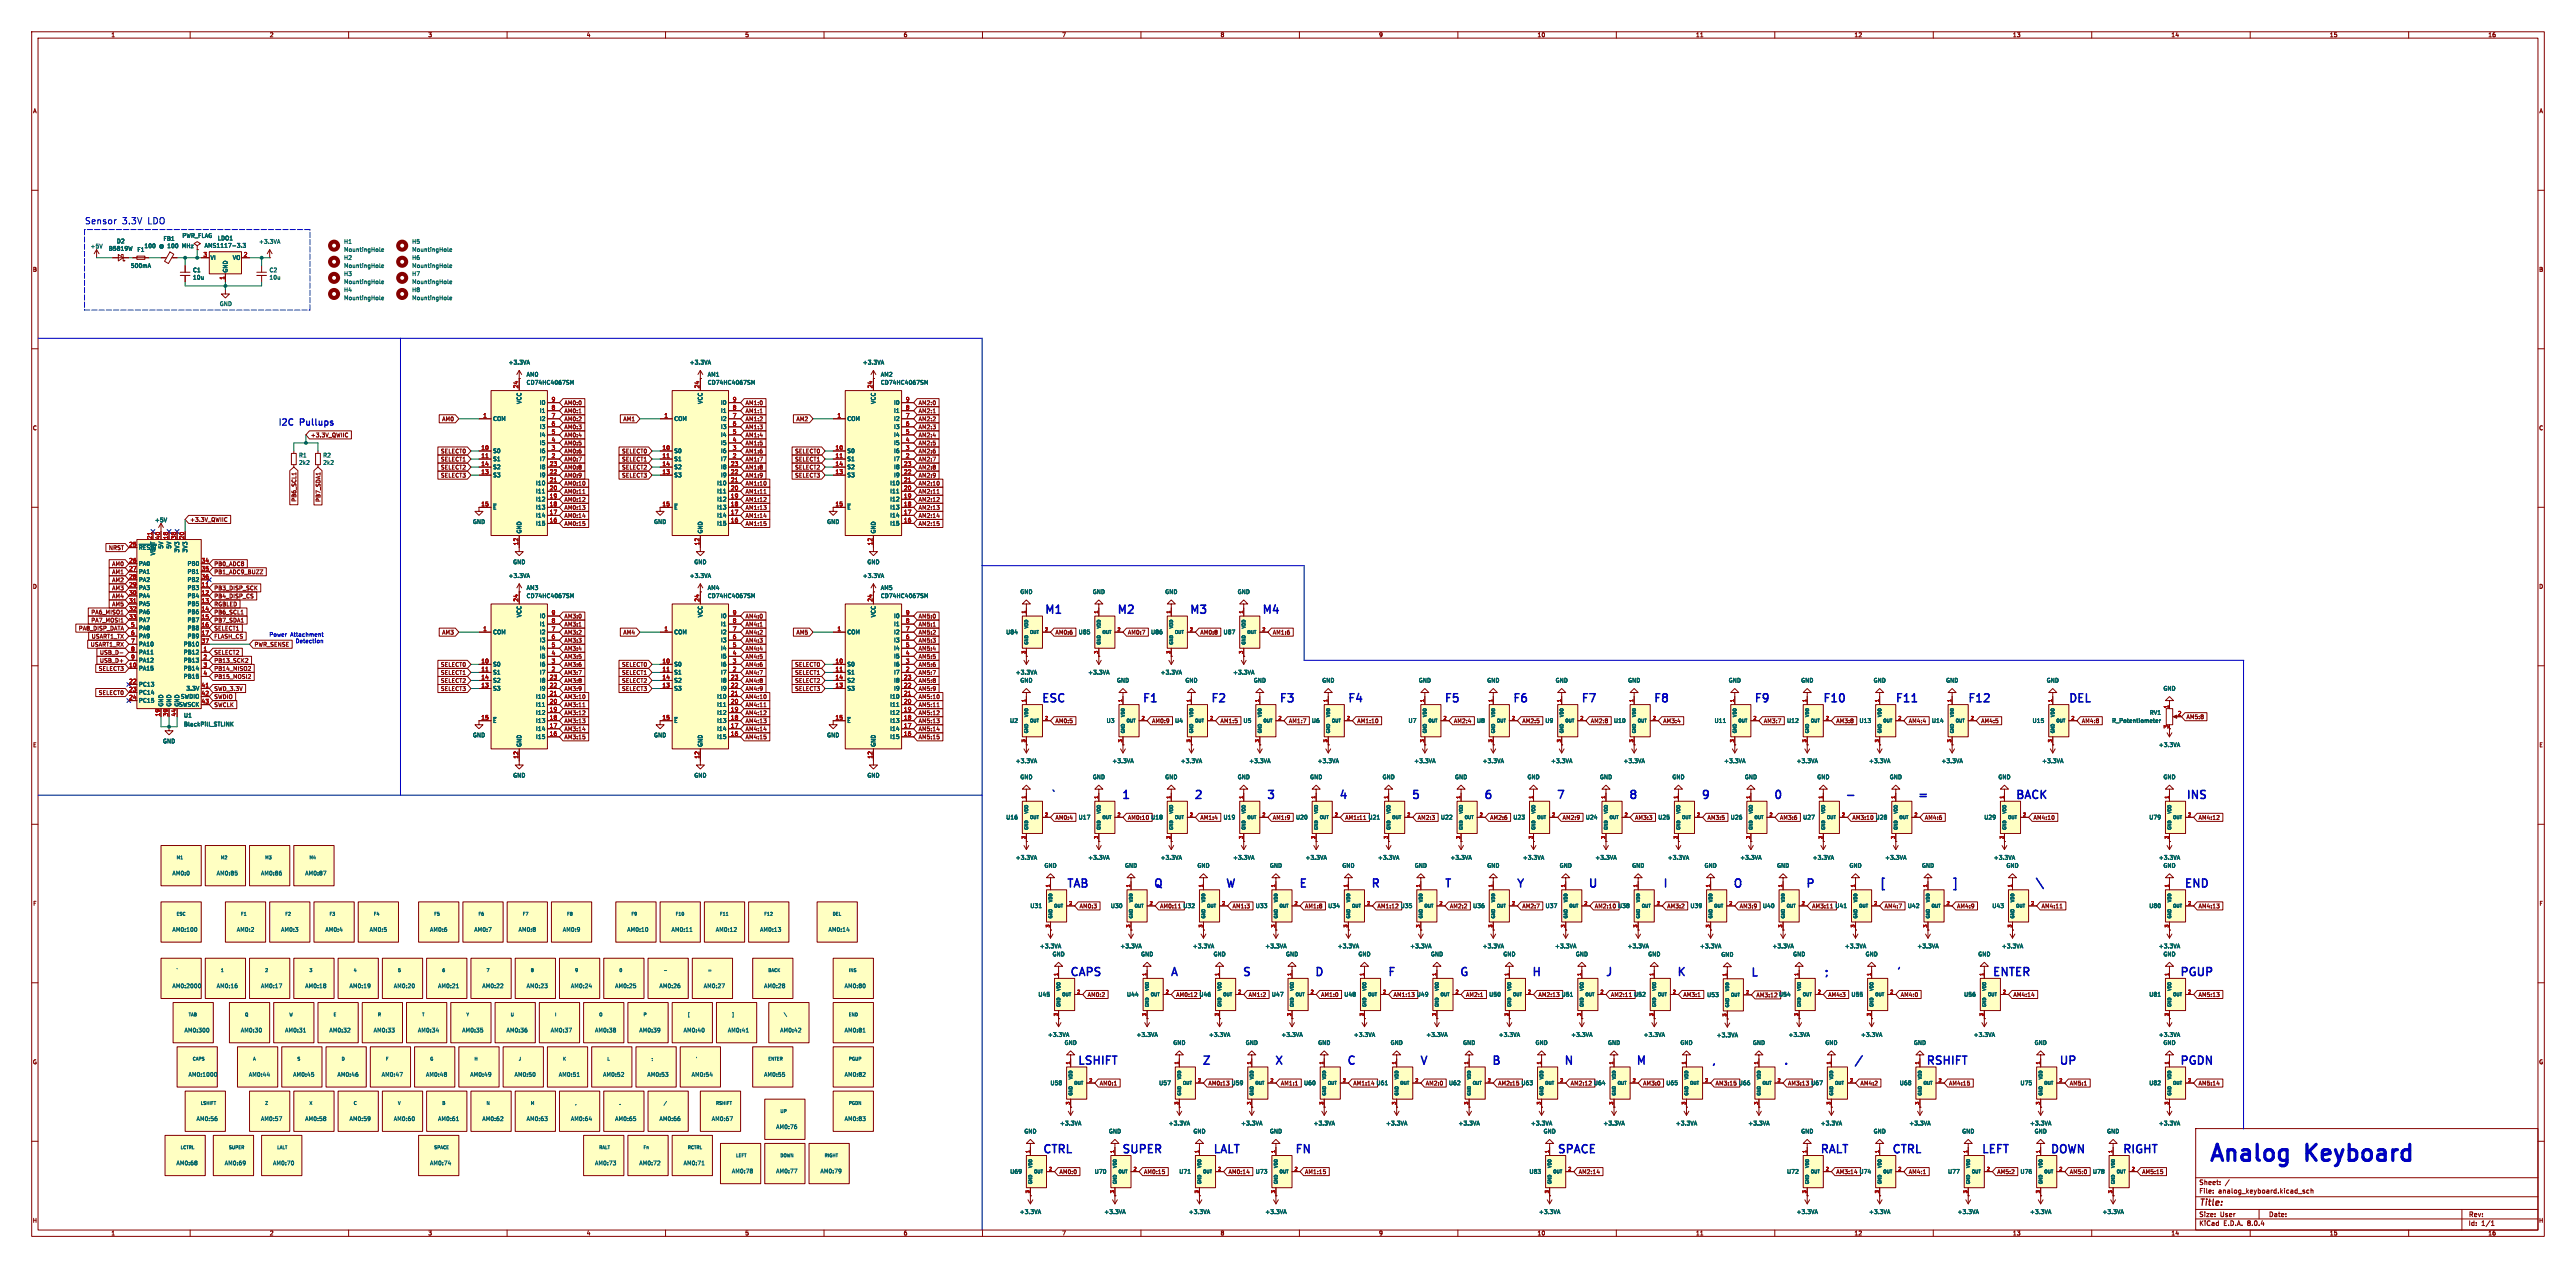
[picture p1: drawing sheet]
<svg xmlns="http://www.w3.org/2000/svg" width="813mm" height="400mm" viewBox="0 0 813 400" stroke-linecap="round" stroke-linejoin="round" font-family="sans-serif">
<defs><g id="words">
<g font-size="7.1" fill="#0000c2">
<text x="696.4" y="367.8">Analog</text>
<text x="727.7" y="367.8">Keyboard</text>
</g>
<g font-size="3.5" fill="#0000c2">
<text x="329.3" y="194.3">M1</text>
<text x="352.2" y="194.3">M2</text>
<text x="375" y="194.3">M3</text>
<text x="397.9" y="194.3">M4</text>
<text x="328.3" y="222.3">ESC</text>
<text x="360.2" y="222.3">F1</text>
<text x="381.7" y="222.3">F2</text>
<text x="403.3" y="222.3">F3</text>
<text x="424.9" y="222.3">F4</text>
<text x="455.4" y="222.3">F5</text>
<text x="477" y="222.3">F6</text>
<text x="498.6" y="222.3">F7</text>
<text x="521.4" y="222.3">F8</text>
<text x="553.2" y="222.3">F9</text>
<text x="574.9" y="222.3">F10</text>
<text x="597.7" y="222.3">F11</text>
<text x="620.6" y="222.3">F12</text>
<text x="652.4" y="222.3">DEL</text>
<text x="331.5" y="252.8">`</text>
<text x="353.6" y="252.8">1</text>
<text x="376.5" y="252.8">2</text>
<text x="399.3" y="252.8">3</text>
<text x="422.2" y="252.8">4</text>
<text x="445.1" y="252.8">5</text>
<text x="467.9" y="252.8">6</text>
<text x="490.8" y="252.8">7</text>
<text x="513.6" y="252.8">8</text>
<text x="536.5" y="252.8">9</text>
<text x="559.4" y="252.8">0</text>
<text x="604.7" y="252.8">=</text>
<text x="635.7" y="252.8">BACK</text>
<text x="689.5" y="252.8">INS</text>
<text x="336.3" y="280.7">TAB</text>
<text x="363.7" y="280.7">Q</text>
<text x="386.4" y="280.7">W</text>
<text x="409.6" y="280.7">E</text>
<text x="432.3" y="280.7">R</text>
<text x="455.5" y="280.7">T</text>
<text x="478.2" y="280.7">Y</text>
<text x="500.8" y="280.7">U</text>
<text x="524.4" y="280.7">I</text>
<text x="546.5" y="280.7">O</text>
<text x="569.5" y="280.7">P</text>
<text x="592.8" y="280.7">[</text>
<text x="615.6" y="280.7">]</text>
<text x="688.9" y="280.7">END</text>
<text x="337.3" y="308.6">CAPS</text>
<text x="369" y="308.6">A</text>
<text x="391.7" y="308.6">S</text>
<text x="414.5" y="308.6">D</text>
<text x="437.6" y="308.6">F</text>
<text x="460.2" y="308.6">G</text>
<text x="483" y="308.6">H</text>
<text x="506.3" y="308.6">J</text>
<text x="528.8" y="308.6">K</text>
<text x="552.1" y="308.8">L</text>
<text x="575.2" y="308.6">;</text>
<text x="598.1" y="308.6">'</text>
<text x="628.4" y="308.6">ENTER</text>
<text x="687.5" y="308.6">PGUP</text>
<text x="339.7" y="336.6">LSHIFT</text>
<text x="379" y="336.6">Z</text>
<text x="401.9" y="336.6">X</text>
<text x="424.7" y="336.6">C</text>
<text x="447.7" y="336.6">V</text>
<text x="470.4" y="336.6">B</text>
<text x="493.2" y="336.6">N</text>
<text x="515.9" y="336.6">M</text>
<text x="539.7" y="336.6">,</text>
<text x="562.5" y="336.6">.</text>
<text x="607.4" y="336.6">RSHIFT</text>
<text x="649.4" y="336.6">UP</text>
<text x="687.5" y="336.6">PGDN</text>
<text x="328.7" y="364.5">CTRL</text>
<text x="353.7" y="364.5">SUPER</text>
<text x="382.5" y="364.5">LALT</text>
<text x="408.3" y="364.5">FN</text>
<text x="491.1" y="364.5">SPACE</text>
<text x="574" y="364.5">RALT</text>
<text x="596.7" y="364.5">CTRL</text>
<text x="624.9" y="364.5">LEFT</text>
<text x="646.6" y="364.5">DOWN</text>
<text x="669.4" y="364.5">RIGHT</text>
</g>
<g font-size="2.8" fill="#0000c2">
<text x="26.7" y="70.9">Sensor</text>
<text x="38.4" y="70.9">3.3V</text>
<text x="46.5" y="70.9">LDO</text>
<text x="87.6" y="134.4">I2C</text>
<text x="94.8" y="134.4">Pullups</text>
</g>
<text font-size="2.8" fill="#840000" x="693.8" y="380.9">Title:</text>
<g font-size="2.1" fill="#840000">
<text x="693.8" y="376.7">File:</text>
<text x="693.8" y="374">Sheet:</text>
<text x="699.9" y="376.7">analog_keyboard.kicad_sch</text>
<text x="693.8" y="386.9">KiCad</text>
<text x="693.8" y="384.1">Size:</text>
<text x="700.5" y="384.1">User</text>
<text x="701.5" y="386.9">E.D.A.</text>
<text x="709.1" y="386.9">8.0.4</text>
<text x="715.8" y="384.1">Date:</text>
<text x="778.8" y="384.3">Rev:</text>
<text x="778.8" y="386.9">Id:</text>
<text x="782.9" y="386.9">1/1</text>
</g>
<g font-size="1.8" fill="#840000">
<text x="35" y="11.9">1</text>
<text x="85" y="11.9">2</text>
<text x="135" y="11.9">3</text>
<text x="185" y="11.9">4</text>
<text x="235" y="11.9">5</text>
<text x="285" y="11.9">6</text>
<text x="335" y="11.9">7</text>
<text x="385" y="11.9">8</text>
<text x="435" y="11.9">9</text>
<text x="485" y="11.9">10</text>
<text x="535" y="11.9">11</text>
<text x="585" y="11.9">12</text>
<text x="635" y="11.9">13</text>
<text x="685" y="11.9">14</text>
<text x="735" y="11.9">15</text>
<text x="785" y="11.9">16</text>
<text x="10.3" y="35.9">A</text>
<text x="801.1" y="35.9">A</text>
<text x="10.3" y="85.9">B</text>
<text x="801.1" y="85.9">B</text>
<text x="178" y="128">AM0:0</text>
<text x="178" y="130.5">AM0:1</text>
<text x="235.1" y="128">AM1:0</text>
<text x="235.1" y="130.5">AM1:1</text>
<text x="289.7" y="128">AM2:0</text>
<text x="289.7" y="130.5">AM2:1</text>
<text x="10.3" y="135.9">C</text>
<text x="139.4" y="133.1">AM0</text>
<text x="178" y="135.6">AM0:3</text>
<text x="178" y="133.1">AM0:2</text>
<text x="196.5" y="133.1">AM1</text>
<text x="235.1" y="135.6">AM1:3</text>
<text x="235.1" y="133.1">AM1:2</text>
<text x="251.2" y="133.1">AM2</text>
<text x="289.7" y="135.6">AM2:3</text>
<text x="289.7" y="133.1">AM2:2</text>
<text x="801.1" y="135.9">C</text>
<text x="97.9" y="138.1">+3.3V_QWIIC</text>
<text x="139" y="143.2">SELECT0</text>
<text x="178" y="143.2">AM0:6</text>
<text x="178" y="140.7">AM0:5</text>
<text x="178" y="138.1">AM0:4</text>
<text x="196.1" y="143.2">SELECT0</text>
<text x="235.1" y="140.7">AM1:5</text>
<text x="235.1" y="143.2">AM1:6</text>
<text x="235.1" y="138.1">AM1:4</text>
<text x="250.7" y="143.2">SELECT0</text>
<text x="289.7" y="143.2">AM2:6</text>
<text x="289.7" y="140.7">AM2:5</text>
<text x="289.7" y="138.1">AM2:4</text>
<text x="139" y="148.3">SELECT2</text>
<text x="139" y="145.8">SELECT1</text>
<text x="178" y="145.8">AM0:7</text>
<text x="178" y="148.3">AM0:8</text>
<text x="196.1" y="145.8">SELECT1</text>
<text x="196.1" y="148.3">SELECT2</text>
<text x="235.1" y="148.3">AM1:8</text>
<text x="235.1" y="145.8">AM1:7</text>
<text x="250.7" y="145.8">SELECT1</text>
<text x="250.7" y="148.3">SELECT2</text>
<text x="289.7" y="148.3">AM2:8</text>
<text x="289.7" y="145.8">AM2:7</text>
<text x="139" y="150.8">SELECT3</text>
<text x="178" y="153.4">AM0:10</text>
<text x="178" y="155.9">AM0:11</text>
<text x="178" y="150.8">AM0:9</text>
<text x="196.1" y="150.8">SELECT3</text>
<text x="235.1" y="150.8">AM1:9</text>
<text x="235.1" y="153.4">AM1:10</text>
<text x="235.1" y="155.9">AM1:11</text>
<text x="250.7" y="150.8">SELECT3</text>
<text x="289.7" y="150.8">AM2:9</text>
<text x="289.7" y="153.4">AM2:10</text>
<text x="289.7" y="155.9">AM2:11</text>
<text x="93.7" y="158.4" transform="rotate(-90 93.7 158.4)">PB6_SCL1</text>
<text x="101.3" y="158.5" transform="rotate(-90 101.3 158.5)">PB7_SDA1</text>
<text x="178" y="161">AM0:13</text>
<text x="178" y="158.5">AM0:12</text>
<text x="235.1" y="158.5">AM1:12</text>
<text x="235.1" y="161">AM1:13</text>
<text x="289.7" y="161">AM2:13</text>
<text x="289.7" y="158.5">AM2:12</text>
<text x="59.8" y="164.8">+3.3V_QWIIC</text>
<text x="178" y="163.5">AM0:14</text>
<text x="178" y="166.1">AM0:15</text>
<text x="235.1" y="166.1">AM1:15</text>
<text x="235.1" y="163.5">AM1:14</text>
<text x="289.7" y="163.5">AM2:14</text>
<text x="289.7" y="166.1">AM2:15</text>
<text x="34.2" y="173.7">NRST</text>
<text x="35.3" y="178.8">AM0</text>
<text x="67.5" y="178.8">PB0_ADC8</text>
<text x="10.3" y="185.9">D</text>
<text x="35.3" y="181.3">AM1</text>
<text x="35.3" y="183.9">AM2</text>
<text x="67.5" y="181.3">PB1_ADC9_BUZZ</text>
<text x="801.1" y="185.9">D</text>
<text x="35.3" y="186.4">AM3</text>
<text x="35.3" y="188.9">AM4</text>
<text x="35.3" y="191.5">AM5</text>
<text x="67.5" y="191.5">RGBLED</text>
<text x="67.5" y="186.4">PB3_DISP_SCK</text>
<text x="67.5" y="188.9">PB4_DISP_CS</text>
<text x="28.7" y="196.6">PA7_MOSI1</text>
<text x="28.7" y="194">PA6_MISO1</text>
<text x="67.5" y="194">PB6_SCL1</text>
<text x="67.5" y="196.6">PB7_SDA1</text>
<text x="178" y="195.3">AM3:0</text>
<text x="178" y="197.8">AM3:1</text>
<text x="235.1" y="195.3">AM4:0</text>
<text x="235.1" y="197.8">AM4:1</text>
<text x="289.7" y="197.8">AM5:1</text>
<text x="289.7" y="195.3">AM5:0</text>
<text x="24.7" y="199.1">PA8_DISP_DATA</text>
<text x="28.8" y="201.6">USART1_TX</text>
<text x="67.5" y="199.1">SELECT1</text>
<text x="67.5" y="201.6">FLASH_CS</text>
<text x="139.4" y="200.4">AM3</text>
<text x="178" y="202.9">AM3:3</text>
<text x="178" y="200.4">AM3:2</text>
<text x="196.5" y="200.4">AM4</text>
<text x="235.1" y="202.9">AM4:3</text>
<text x="235.1" y="200.4">AM4:2</text>
<text x="251.2" y="200.4">AM5</text>
<text x="289.7" y="202.9">AM5:3</text>
<text x="289.7" y="200.4">AM5:2</text>
<text x="332.9" y="200.4">AM0:6</text>
<text x="355.8" y="200.4">AM0:7</text>
<text x="378.6" y="200.4">AM0:8</text>
<text x="401.5" y="200.4">AM1:6</text>
<text x="28.5" y="204.2">USART1_RX</text>
<text x="31.4" y="209.3">USB_D+</text>
<text x="31.4" y="206.7">USB_D-</text>
<text x="67.5" y="206.7">SELECT2</text>
<text x="67.5" y="209.3">PB13_SCK2</text>
<text x="80.2" y="204.2">PWR_SENSE</text>
<text x="178" y="208">AM3:5</text>
<text x="178" y="205.5">AM3:4</text>
<text x="235.1" y="205.5">AM4:4</text>
<text x="235.1" y="208">AM4:5</text>
<text x="289.7" y="208">AM5:5</text>
<text x="289.7" y="205.5">AM5:4</text>
<text x="31" y="211.8">SELECT3</text>
<text x="67.5" y="214.3">PB15_MOSI2</text>
<text x="67.5" y="211.8">PB14_MISO2</text>
<text x="139" y="213.1">SELECT1</text>
<text x="139" y="215.6">SELECT2</text>
<text x="139" y="210.5">SELECT0</text>
<text x="178" y="213.1">AM3:7</text>
<text x="178" y="215.6">AM3:8</text>
<text x="178" y="210.5">AM3:6</text>
<text x="196.1" y="213.1">SELECT1</text>
<text x="196.1" y="215.6">SELECT2</text>
<text x="196.1" y="210.5">SELECT0</text>
<text x="235.1" y="210.5">AM4:6</text>
<text x="235.1" y="213.1">AM4:7</text>
<text x="235.1" y="215.6">AM4:8</text>
<text x="250.7" y="215.6">SELECT2</text>
<text x="250.7" y="213.1">SELECT1</text>
<text x="250.7" y="210.5">SELECT0</text>
<text x="289.7" y="215.6">AM5:8</text>
<text x="289.7" y="213.1">AM5:7</text>
<text x="289.7" y="210.5">AM5:6</text>
<text x="31" y="219.4">SELECT0</text>
<text x="67.5" y="220.7">SWDIO</text>
<text x="67.5" y="218.2">SWD_3.3V</text>
<text x="139" y="218.2">SELECT3</text>
<text x="178" y="220.7">AM3:10</text>
<text x="178" y="218.2">AM3:9</text>
<text x="196.1" y="218.2">SELECT3</text>
<text x="235.1" y="220.7">AM4:10</text>
<text x="235.1" y="218.2">AM4:9</text>
<text x="250.7" y="218.2">SELECT3</text>
<text x="289.7" y="220.7">AM5:10</text>
<text x="289.7" y="218.2">AM5:9</text>
<text x="67.5" y="223.2">SWCLK</text>
<text x="178" y="223.2">AM3:11</text>
<text x="178" y="225.8">AM3:12</text>
<text x="235.1" y="223.2">AM4:11</text>
<text x="235.1" y="225.8">AM4:12</text>
<text x="289.7" y="223.2">AM5:11</text>
<text x="289.7" y="225.8">AM5:12</text>
<text x="689.8" y="227">AM5:8</text>
<text x="178" y="230.9">AM3:14</text>
<text x="178" y="228.3">AM3:13</text>
<text x="178" y="233.4">AM3:15</text>
<text x="235.1" y="228.3">AM4:13</text>
<text x="235.1" y="233.4">AM4:15</text>
<text x="235.1" y="230.9">AM4:14</text>
<text x="289.7" y="228.3">AM5:13</text>
<text x="289.7" y="230.9">AM5:14</text>
<text x="289.7" y="233.4">AM5:15</text>
<text x="332.9" y="228.3">AM0:5</text>
<text x="363.4" y="228.3">AM0:9</text>
<text x="385" y="228.3">AM1:5</text>
<text x="406.6" y="228.3">AM1:7</text>
<text x="428.2" y="228.3">AM1:10</text>
<text x="458.6" y="228.3">AM2:4</text>
<text x="480.2" y="228.3">AM2:5</text>
<text x="501.8" y="228.3">AM2:8</text>
<text x="524.7" y="228.3">AM3:4</text>
<text x="556.4" y="228.3">AM3:7</text>
<text x="579.3" y="228.3">AM3:8</text>
<text x="602.1" y="228.3">AM4:4</text>
<text x="625" y="228.3">AM4:5</text>
<text x="656.8" y="228.3">AM4:8</text>
<text x="684.3" y="230" transform="rotate(-90 684.3 230)">3</text>
<text x="10.3" y="235.9">E</text>
<text x="801.1" y="235.9">E</text>
<text x="332.9" y="258.8">AM0:4</text>
<text x="355.8" y="258.8">AM0:10 U18</text>
<text x="378.6" y="258.8">AM1:4</text>
<text x="401.5" y="258.8">AM1:9</text>
<text x="424.3" y="258.8">AM1:11 U21</text>
<text x="447.2" y="258.8">AM2:3</text>
<text x="470.1" y="258.8">AM2:6</text>
<text x="492.9" y="258.8">AM2:9</text>
<text x="515.8" y="258.8">AM3:3</text>
<text x="538.6" y="258.8">AM3:5</text>
<text x="561.5" y="258.8">AM3:6</text>
<text x="584.4" y="258.8">AM3:10 U28</text>
<text x="607.2" y="258.8">AM4:6</text>
<text x="641.5" y="258.8">AM4:10</text>
<text x="693.6" y="258.8">AM4:12</text>
<text x="10.3" y="285.9">F</text>
<text x="340.5" y="286.7">AM0:3</text>
<text x="365.9" y="286.7">AM0:11 U32</text>
<text x="388.8" y="286.7">AM1:3</text>
<text x="411.6" y="286.7">AM1:8</text>
<text x="434.5" y="286.7">AM1:12 U35</text>
<text x="457.4" y="286.7">AM2:2</text>
<text x="480.2" y="286.7">AM2:7</text>
<text x="503.1" y="286.7">AM2:10 U38</text>
<text x="525.9" y="286.7">AM3:2</text>
<text x="548.8" y="286.7">AM3:9</text>
<text x="571.7" y="286.7">AM3:11 U41</text>
<text x="594.5" y="286.7">AM4:7</text>
<text x="617.4" y="286.7">AM4:9</text>
<text x="644.1" y="286.7">AM4:11</text>
<text x="693.6" y="286.7">AM4:13</text>
<text x="801.1" y="285.9">F</text>
<text x="343.1" y="314.7">AM0:2</text>
<text x="371" y="314.7">AM0:12 U46</text>
<text x="393.9" y="314.7">AM1:2</text>
<text x="416.7" y="314.7">AM1:0</text>
<text x="439.6" y="314.7">AM1:13 U49</text>
<text x="462.4" y="314.7">AM2:1</text>
<text x="485.3" y="314.7">AM2:13 U51</text>
<text x="508.2" y="314.7">AM2:11 U52</text>
<text x="531" y="314.7">AM3:1</text>
<text x="554.1" y="314.8">AM3:12 U54</text>
<text x="576.7" y="314.7">AM4:3</text>
<text x="599.6" y="314.7">AM4:0</text>
<text x="635.2" y="314.7">AM4:14</text>
<text x="693.6" y="314.7">AM5:13</text>
<text x="10.3" y="335.9">G</text>
<text x="801.1" y="335.9">G</text>
<text x="346.9" y="342.6">AM0:1</text>
<text x="381.2" y="342.6">AM0:13 U59</text>
<text x="404" y="342.6">AM1:1</text>
<text x="426.9" y="342.6">AM1:14 U61</text>
<text x="449.7" y="342.6">AM2:0</text>
<text x="472.6" y="342.6">AM2:15 U63</text>
<text x="495.5" y="342.6">AM2:12 U64</text>
<text x="518.3" y="342.6">AM3:0</text>
<text x="541.2" y="342.6">AM3:15 U66</text>
<text x="564" y="342.6">AM3:13 U67</text>
<text x="586.9" y="342.6">AM4:2</text>
<text x="614.8" y="342.6">AM4:15</text>
<text x="652.9" y="342.6">AM5:1</text>
<text x="693.6" y="342.6">AM5:14</text>
<text x="334.2" y="370.6">AM0:0</text>
<text x="360.8" y="370.6">AM0:15</text>
<text x="387.5" y="370.6">AM0:14</text>
<text x="411.6" y="370.6">AM1:15</text>
<text x="498" y="370.6">AM2:14</text>
<text x="579.3" y="370.6">AM3:14 U74</text>
<text x="602.1" y="370.6">AM4:1</text>
<text x="630.1" y="370.6">AM5:2</text>
<text x="652.9" y="370.6">AM5:0</text>
<text x="675.8" y="370.6">AM5:15</text>
<text x="10.2" y="385.9">H</text>
<text x="35" y="389.9">1</text>
<text x="85" y="389.9">2</text>
<text x="135" y="389.9">3</text>
<text x="185" y="389.9">4</text>
<text x="235" y="389.9">5</text>
<text x="285" y="389.9">6</text>
<text x="335" y="389.9">7</text>
<text x="385" y="389.9">8</text>
<text x="435" y="389.9">9</text>
<text x="485" y="389.9">10</text>
<text x="535" y="389.9">11</text>
<text x="585" y="389.9">12</text>
<text x="635" y="389.9">13</text>
<text x="685" y="389.9">14</text>
<text x="735" y="389.9">15</text>
<text x="785" y="389.9">16</text>
<text x="801" y="385.9">H</text>
</g>
<g font-size="1.8" fill="#006464">
<text x="36.8" y="77">D2</text>
<text x="51.5" y="76.2">FB1</text>
<text x="57.4" y="75.2">PWR_FLAG</text>
<text x="68.6" y="76">LDO1</text>
<text x="81.6" y="77.1">+3.3VA</text>
<text x="108.4" y="77.1">H1</text>
<text x="129.9" y="77.1">H5</text>
<text x="28.4" y="78.6">+5V</text>
<text x="34.2" y="79.3">B5819W</text>
<text x="43.2" y="79.6">F1</text>
<text x="45.4" y="78.5">100</text>
<text x="50.2" y="78.5">@ 100</text>
<text x="57.8" y="78.5">MHz</text>
<text x="64.4" y="78.3">AMS1117-3.3</text>
<text x="66.3" y="82.2">VI</text>
<text x="73.3" y="82.2">VO</text>
<text x="108.4" y="82.2">H2</text>
<text x="108.4" y="79.6">MountingHole</text>
<text x="129.9" y="79.6">MountingHole</text>
<text x="129.9" y="82.2">H6</text>
<text x="41.1" y="84.7">500mA</text>
<text x="60.8" y="86.1">C1</text>
<text x="60.8" y="88.4">10u</text>
<text x="72" y="86.1" transform="rotate(-90 72 86.1)">GND</text>
<text x="84.9" y="86.1">C2</text>
<text x="84.9" y="88.4">10u</text>
<text x="108.4" y="84.7">MountingHole</text>
<text x="108.4" y="87.3">H3</text>
<text x="108.4" y="89.8">MountingHole</text>
<text x="129.9" y="87.3">H7</text>
<text x="129.9" y="89.8">MountingHole</text>
<text x="129.9" y="84.7">MountingHole</text>
<text x="108.4" y="92.3">H4</text>
<text x="108.4" y="94.9">MountingHole</text>
<text x="129.9" y="92.3">H8</text>
<text x="129.9" y="94.9">MountingHole</text>
<text x="69.2" y="96.7">GND</text>
<text x="160.3" y="115.2">+3.3VA</text>
<text x="166" y="119">AM0</text>
<text x="217.5" y="115.2">+3.3VA</text>
<text x="223.2" y="119">AM1</text>
<text x="272.1" y="115.2">+3.3VA</text>
<text x="277.8" y="119">AM2</text>
<text x="166" y="121.5">CD74HC4067SM</text>
<text x="223.2" y="121.5">CD74HC4067SM</text>
<text x="277.8" y="121.5">CD74HC4067SM</text>
<text x="164.7" y="127.6" transform="rotate(-90 164.7 127.6)">VCC</text>
<text x="170.2" y="130.4">I1</text>
<text x="170.2" y="127.9">I0</text>
<text x="221.8" y="127.6" transform="rotate(-90 221.8 127.6)">VCC</text>
<text x="227.3" y="130.4">I1</text>
<text x="227.3" y="127.9">I0</text>
<text x="276.5" y="127.6" transform="rotate(-90 276.5 127.6)">VCC</text>
<text x="282" y="130.4">I1</text>
<text x="282" y="127.9">I0</text>
<text x="155.4" y="133">COM</text>
<text x="170.2" y="135.5">I3</text>
<text x="170.2" y="133">I2</text>
<text x="212.6" y="133">COM</text>
<text x="227.3" y="135.5">I3</text>
<text x="227.3" y="133">I2</text>
<text x="267.2" y="133">COM</text>
<text x="282" y="135.5">I3</text>
<text x="282" y="133">I2</text>
<text x="155.4" y="143.1">S0</text>
<text x="170.2" y="143.1">I6</text>
<text x="170.2" y="140.6">I5</text>
<text x="170.2" y="138.1">I4</text>
<text x="212.6" y="143.1">S0</text>
<text x="227.3" y="143.1">I6</text>
<text x="227.3" y="140.6">I5</text>
<text x="227.3" y="138.1">I4</text>
<text x="267.2" y="143.1">S0</text>
<text x="282" y="143.1">I6</text>
<text x="282" y="140.6">I5</text>
<text x="282" y="138.1">I4</text>
<text x="94.2" y="144.5">R1</text>
<text x="94.2" y="146.8">2k2</text>
<text x="101.8" y="144.5">R2</text>
<text x="101.8" y="146.8">2k2</text>
<text x="155.4" y="145.7">S1</text>
<text x="155.4" y="148.2">S2</text>
<text x="170.2" y="145.7">I7</text>
<text x="170.2" y="148.2">I8</text>
<text x="212.6" y="145.7">S1</text>
<text x="212.6" y="148.2">S2</text>
<text x="227.3" y="145.7">I7</text>
<text x="227.3" y="148.2">I8</text>
<text x="267.2" y="145.7">S1</text>
<text x="267.2" y="148.2">S2</text>
<text x="282" y="145.7">I7</text>
<text x="282" y="148.2">I8</text>
<text x="155.4" y="150.8">S3</text>
<text x="169" y="155.8">I11</text>
<text x="169" y="153.3">I10</text>
<text x="170.2" y="150.8">I9</text>
<text x="212.6" y="150.8">S3</text>
<text x="226.1" y="155.8">I11</text>
<text x="226.1" y="153.3">I10</text>
<text x="227.3" y="150.8">I9</text>
<text x="267.2" y="150.8">S3</text>
<text x="280.7" y="155.8">I11</text>
<text x="280.7" y="153.3">I10</text>
<text x="282" y="150.8">I9</text>
<text x="155.4" y="160.9">~{E}</text>
<text x="169" y="160.9">I13</text>
<text x="169" y="158.4">I12</text>
<text x="212.6" y="160.9">~{E}</text>
<text x="226.1" y="160.9">I13</text>
<text x="226.1" y="158.4">I12</text>
<text x="267.2" y="160.9">~{E}</text>
<text x="280.7" y="160.9">I13</text>
<text x="280.7" y="158.4">I12</text>
<text x="48.8" y="164.9">+5V</text>
<text x="149.1" y="165.5">GND</text>
<text x="169" y="166">I15</text>
<text x="169" y="163.5">I14</text>
<text x="206.2" y="165.5">GND</text>
<text x="226.1" y="166">I15</text>
<text x="226.1" y="163.5">I14</text>
<text x="260.9" y="165.5">GND</text>
<text x="280.7" y="166">I15</text>
<text x="280.7" y="163.5">I14</text>
<text x="43.7" y="173.6">~{RESET}</text>
<text x="51.7" y="173.2" transform="rotate(-90 51.7 173.2)">5V</text>
<text x="54.2" y="173.2" transform="rotate(-90 54.2 173.2)">5V</text>
<text x="164.7" y="168.4" transform="rotate(-90 164.7 168.4)">GND</text>
<text x="221.8" y="168.4" transform="rotate(-90 221.8 168.4)">GND</text>
<text x="276.5" y="168.4" transform="rotate(-90 276.5 168.4)">GND</text>
<text x="43.7" y="178.7">PA0</text>
<text x="49.1" y="175.3" transform="rotate(-90 49.1 175.3)">VBAT</text>
<text x="56.7" y="174.4" transform="rotate(-90 56.7 174.4)">3V3</text>
<text x="59" y="178.7">PB0</text>
<text x="59.3" y="174.4" transform="rotate(-90 59.3 174.4)">3V3</text>
<text x="161.8" y="178.2">GND</text>
<text x="218.9" y="178.2">GND</text>
<text x="273.6" y="178.2">GND</text>
<text x="43.7" y="181.2">PA1</text>
<text x="43.7" y="183.8">PA2</text>
<text x="59" y="181.2">PB1</text>
<text x="59" y="183.8">PB2</text>
<text x="160.3" y="182.5">+3.3VA</text>
<text x="217.5" y="182.5">+3.3VA</text>
<text x="272.1" y="182.5">+3.3VA</text>
<text x="43.7" y="186.3">PA3</text>
<text x="43.7" y="188.9">PA4</text>
<text x="43.7" y="191.4">PA5</text>
<text x="59" y="186.3">PB3</text>
<text x="59" y="188.9">PB4</text>
<text x="59" y="191.4">PB5</text>
<text x="166" y="186.3">AM3</text>
<text x="166" y="188.9">CD74HC4067SM</text>
<text x="223.2" y="186.3">AM4</text>
<text x="223.2" y="188.9">CD74HC4067SM</text>
<text x="277.8" y="186.3">AM5</text>
<text x="277.8" y="188.9">CD74HC4067SM</text>
<text x="321.8" y="187.6">GND</text>
<text x="344.7" y="187.6">GND</text>
<text x="367.5" y="187.6">GND</text>
<text x="390.4" y="187.6">GND</text>
<text x="43.7" y="193.9">PA6</text>
<text x="43.7" y="196.5">PA7</text>
<text x="59" y="193.9">PB6</text>
<text x="59" y="196.5">PB7</text>
<text x="164.7" y="194.9" transform="rotate(-90 164.7 194.9)">VCC</text>
<text x="170.2" y="197.7">I1</text>
<text x="170.2" y="195.2">I0</text>
<text x="221.8" y="194.9" transform="rotate(-90 221.8 194.9)">VCC</text>
<text x="227.3" y="197.7">I1</text>
<text x="227.3" y="195.2">I0</text>
<text x="276.5" y="194.9" transform="rotate(-90 276.5 194.9)">VCC</text>
<text x="282" y="197.7">I1</text>
<text x="282" y="195.2">I0</text>
<text x="43.7" y="199">PA8</text>
<text x="43.7" y="201.6">PA9</text>
<text x="59" y="199">PB8</text>
<text x="59" y="201.6">PB9</text>
<text x="155.4" y="200.3">COM</text>
<text x="170.2" y="202.8">I3</text>
<text x="170.2" y="200.3">I2</text>
<text x="212.6" y="200.3">COM</text>
<text x="227.3" y="202.8">I3</text>
<text x="227.3" y="200.3">I2</text>
<text x="267.2" y="200.3">COM</text>
<text x="282" y="202.8">I3</text>
<text x="282" y="200.3">I2</text>
<text x="317.3" y="200.3">U84</text>
<text x="340.2" y="200.3">U85</text>
<text x="363.1" y="200.3">U86</text>
<text x="385.9" y="200.3">U87</text>
<text x="43.7" y="204.1">PA10</text>
<text x="43.7" y="206.6">PA11</text>
<text x="43.7" y="209.2">PA12</text>
<text x="57.8" y="206.6">PB12</text>
<text x="57.8" y="209.2">PB13</text>
<text x="57.8" y="204.1">PB10</text>
<text x="170.2" y="207.9">I5</text>
<text x="170.2" y="205.4">I4</text>
<text x="227.3" y="207.9">I5</text>
<text x="227.3" y="205.4">I4</text>
<text x="282" y="207.9">I5</text>
<text x="282" y="205.4">I4</text>
<text x="43.7" y="211.7">PA15</text>
<text x="57.8" y="211.7">PB14</text>
<text x="57.8" y="214.3">PB15</text>
<text x="155.4" y="210.4">S0</text>
<text x="155.4" y="213">S1</text>
<text x="155.4" y="215.5">S2</text>
<text x="170.2" y="213">I7</text>
<text x="170.2" y="215.5">I8</text>
<text x="170.2" y="210.4">I6</text>
<text x="212.6" y="210.4">S0</text>
<text x="212.6" y="213">S1</text>
<text x="212.6" y="215.5">S2</text>
<text x="227.3" y="213">I7</text>
<text x="227.3" y="215.5">I8</text>
<text x="227.3" y="210.4">I6</text>
<text x="267.2" y="210.4">S0</text>
<text x="267.2" y="213">S1</text>
<text x="267.2" y="215.5">S2</text>
<text x="282" y="213">I7</text>
<text x="282" y="215.5">I8</text>
<text x="282" y="210.4">I6</text>
<text x="320.4" y="213">+3.3VA</text>
<text x="321.8" y="215.5">GND</text>
<text x="343.2" y="213">+3.3VA</text>
<text x="352.3" y="215.5">GND</text>
<text x="366.1" y="213">+3.3VA</text>
<text x="373.9" y="215.5">GND</text>
<text x="388.9" y="213">+3.3VA</text>
<text x="395.5" y="215.5">GND</text>
<text x="417.1" y="215.5">GND</text>
<text x="447.5" y="215.5">GND</text>
<text x="469.1" y="215.5">GND</text>
<text x="490.7" y="215.5">GND</text>
<text x="513.6" y="215.5">GND</text>
<text x="545.3" y="215.5">GND</text>
<text x="568.2" y="215.5">GND</text>
<text x="591.1" y="215.5">GND</text>
<text x="613.9" y="215.5">GND</text>
<text x="645.7" y="215.5">GND</text>
<text x="43.7" y="216.8">PC13</text>
<text x="43.7" y="219.3">PC14</text>
<text x="43.7" y="221.9">PC15</text>
<text x="56.9" y="220.6">SWDIO</text>
<text x="58.7" y="218.1">3.3V</text>
<text x="155.4" y="218.1">S3</text>
<text x="169" y="220.6">I10</text>
<text x="170.2" y="218.1">I9</text>
<text x="212.6" y="218.1">S3</text>
<text x="226.1" y="220.6">I10</text>
<text x="227.3" y="218.1">I9</text>
<text x="267.2" y="218.1">S3</text>
<text x="280.7" y="220.6">I10</text>
<text x="282" y="218.1">I9</text>
<text x="682.5" y="218.1">GND</text>
<text x="51.7" y="223" transform="rotate(-90 51.7 223)">GND</text>
<text x="54.2" y="223" transform="rotate(-90 54.2 223)">GND</text>
<text x="56.4" y="223.1">SWSCK</text>
<text x="56.7" y="223" transform="rotate(-90 56.7 223)">GND</text>
<text x="57.9" y="226.6">U1</text>
<text x="169" y="225.7">I12</text>
<text x="169" y="223.1">I11</text>
<text x="226.1" y="225.7">I12</text>
<text x="226.1" y="223.1">I11</text>
<text x="280.7" y="225.7">I12</text>
<text x="280.7" y="223.1">I11</text>
<text x="678.2" y="225.7">RV1</text>
<text x="57.9" y="229.3">BlackPill_STLINK</text>
<text x="149.1" y="232.8">GND</text>
<text x="155.4" y="228.2">~{E}</text>
<text x="169" y="233.3">I15</text>
<text x="169" y="230.8">I14</text>
<text x="169" y="228.2">I13</text>
<text x="206.2" y="232.8">GND</text>
<text x="212.6" y="228.2">~{E}</text>
<text x="226.1" y="233.3">I15</text>
<text x="226.1" y="230.8">I14</text>
<text x="226.1" y="228.2">I13</text>
<text x="260.9" y="232.8">GND</text>
<text x="267.2" y="228.2">~{E}</text>
<text x="280.7" y="233.3">I15</text>
<text x="280.7" y="230.8">I14</text>
<text x="280.7" y="228.2">I13</text>
<text x="318.6" y="228.2">U2</text>
<text x="349" y="228.2">U3</text>
<text x="370.6" y="228.2">U4</text>
<text x="392.2" y="228.2">U5</text>
<text x="413.8" y="228.2">U6</text>
<text x="444.3" y="228.2">U7</text>
<text x="465.9" y="228.2">U8</text>
<text x="487.5" y="228.2">U9</text>
<text x="509.1" y="228.2">U10</text>
<text x="540.9" y="228.2">U11</text>
<text x="563.7" y="228.2">U12</text>
<text x="586.6" y="228.2">U13</text>
<text x="609.4" y="228.2">U14</text>
<text x="641.2" y="228.2">U15</text>
<text x="666.3" y="228.2">R_Potentiometer</text>
<text x="51.3" y="234.7">GND</text>
<text x="164.7" y="235.7" transform="rotate(-90 164.7 235.7)">GND</text>
<text x="221.8" y="235.7" transform="rotate(-90 221.8 235.7)">GND</text>
<text x="276.5" y="235.7" transform="rotate(-90 276.5 235.7)">GND</text>
<text x="681" y="235.8">+3.3VA</text>
<text x="161.8" y="245.5">GND</text>
<text x="218.9" y="245.5">GND</text>
<text x="273.6" y="245.5">GND</text>
<text x="320.4" y="240.9">+3.3VA</text>
<text x="350.8" y="240.9">+3.3VA</text>
<text x="372.4" y="240.9">+3.3VA</text>
<text x="394" y="240.9">+3.3VA</text>
<text x="415.6" y="240.9">+3.3VA</text>
<text x="446.1" y="240.9">+3.3VA</text>
<text x="467.7" y="240.9">+3.3VA</text>
<text x="489.3" y="240.9">+3.3VA</text>
<text x="512.1" y="240.9">+3.3VA</text>
<text x="543.9" y="240.9">+3.3VA</text>
<text x="566.7" y="240.9">+3.3VA</text>
<text x="589.6" y="240.9">+3.3VA</text>
<text x="612.5" y="240.9">+3.3VA</text>
<text x="644.2" y="240.9">+3.3VA</text>
<text x="321.8" y="246">GND</text>
<text x="344.7" y="246">GND</text>
<text x="367.5" y="246">GND</text>
<text x="390.4" y="246">GND</text>
<text x="413.3" y="246">GND</text>
<text x="436.1" y="246">GND</text>
<text x="459" y="246">GND</text>
<text x="481.8" y="246">GND</text>
<text x="504.7" y="246">GND</text>
<text x="527.6" y="246">GND</text>
<text x="550.4" y="246">GND</text>
<text x="573.3" y="246">GND</text>
<text x="596.1" y="246">GND</text>
<text x="630.4" y="246">GND</text>
<text x="682.5" y="246">GND</text>
<text x="317.3" y="258.7">U16</text>
<text x="340.2" y="258.7">U17</text>
<text x="363.1" y="258.7">U18</text>
<text x="385.9" y="258.7">U19</text>
<text x="408.8" y="258.7">U20</text>
<text x="431.6" y="258.7">U21</text>
<text x="454.5" y="258.7">U22</text>
<text x="477.4" y="258.7">U23</text>
<text x="500.2" y="258.7">U24</text>
<text x="523.1" y="258.7">U25</text>
<text x="545.9" y="258.7">U26</text>
<text x="568.8" y="258.7">U27</text>
<text x="591.7" y="258.7">U28</text>
<text x="626" y="258.7">U29</text>
<text x="678" y="258.7">U79</text>
<text x="320.4" y="271.4">+3.3VA</text>
<text x="329.4" y="273.9">GND</text>
<text x="343.2" y="271.4">+3.3VA</text>
<text x="354.8" y="273.9">GND</text>
<text x="366.1" y="271.4">+3.3VA</text>
<text x="377.7" y="273.9">GND</text>
<text x="388.9" y="271.4">+3.3VA</text>
<text x="400.6" y="273.9">GND</text>
<text x="411.8" y="271.4">+3.3VA</text>
<text x="423.4" y="273.9">GND</text>
<text x="434.7" y="271.4">+3.3VA</text>
<text x="446.3" y="273.9">GND</text>
<text x="457.5" y="271.4">+3.3VA</text>
<text x="469.1" y="273.9">GND</text>
<text x="480.4" y="271.4">+3.3VA</text>
<text x="492" y="273.9">GND</text>
<text x="503.2" y="271.4">+3.3VA</text>
<text x="514.9" y="273.9">GND</text>
<text x="526.1" y="271.4">+3.3VA</text>
<text x="537.7" y="273.9">GND</text>
<text x="549" y="271.4">+3.3VA</text>
<text x="560.6" y="273.9">GND</text>
<text x="571.8" y="271.4">+3.3VA</text>
<text x="583.4" y="273.9">GND</text>
<text x="594.7" y="271.4">+3.3VA</text>
<text x="606.3" y="273.9">GND</text>
<text x="629" y="271.4">+3.3VA</text>
<text x="633" y="273.9">GND</text>
<text x="681" y="271.4">+3.3VA</text>
<text x="682.5" y="273.9">GND</text>
<text x="54.3" y="276.4">AM0:0</text>
<text x="68.2" y="276.4">AM0:85</text>
<text x="82.2" y="276.4">AM0:86</text>
<text x="96.2" y="276.4">AM0:87</text>
<text x="325" y="286.6">U31</text>
<text x="350.4" y="286.6">U30</text>
<text x="373.2" y="286.6">U32</text>
<text x="396.1" y="286.6">U33</text>
<text x="418.9" y="286.6">U34</text>
<text x="441.8" y="286.6">U35</text>
<text x="464.7" y="286.6">U36</text>
<text x="487.5" y="286.6">U37</text>
<text x="510.4" y="286.6">U38</text>
<text x="533.2" y="286.6">U39</text>
<text x="556.1" y="286.6">U40</text>
<text x="579" y="286.6">U41</text>
<text x="601.8" y="286.6">U42</text>
<text x="628.5" y="286.6">U43</text>
<text x="678" y="286.6">U80</text>
<text x="54.3" y="294.1">AM0:100</text>
<text x="74.6" y="294.1">AM0:2</text>
<text x="88.6" y="294.1">AM0:3</text>
<text x="102.5" y="294.1">AM0:4</text>
<text x="116.5" y="294.1">AM0:5</text>
<text x="135.6" y="294.1">AM0:6</text>
<text x="149.5" y="294.1">AM0:7</text>
<text x="163.5" y="294.1">AM0:8</text>
<text x="177.5" y="294.1">AM0:9</text>
<text x="197.8" y="294.1">AM0:10</text>
<text x="211.8" y="294.1">AM0:11</text>
<text x="225.7" y="294.1">AM0:12</text>
<text x="239.7" y="294.1">AM0:13</text>
<text x="261.3" y="294.1">AM0:14</text>
<text x="328" y="299.3">+3.3VA</text>
<text x="353.4" y="299.3">+3.3VA</text>
<text x="376.2" y="299.3">+3.3VA</text>
<text x="399.1" y="299.3">+3.3VA</text>
<text x="422" y="299.3">+3.3VA</text>
<text x="444.8" y="299.3">+3.3VA</text>
<text x="467.7" y="299.3">+3.3VA</text>
<text x="490.5" y="299.3">+3.3VA</text>
<text x="513.4" y="299.3">+3.3VA</text>
<text x="536.3" y="299.3">+3.3VA</text>
<text x="559.1" y="299.3">+3.3VA</text>
<text x="582" y="299.3">+3.3VA</text>
<text x="604.8" y="299.3">+3.3VA</text>
<text x="631.5" y="299.3">+3.3VA</text>
<text x="681" y="299.3">+3.3VA</text>
<text x="332" y="301.9">GND</text>
<text x="359.9" y="301.9">GND</text>
<text x="382.8" y="301.9">GND</text>
<text x="405.6" y="301.9">GND</text>
<text x="428.5" y="301.9">GND</text>
<text x="451.4" y="301.9">GND</text>
<text x="474.2" y="301.9">GND</text>
<text x="497.1" y="301.9">GND</text>
<text x="519.9" y="301.9">GND</text>
<text x="543" y="302">GND</text>
<text x="565.7" y="301.9">GND</text>
<text x="588.5" y="301.9">GND</text>
<text x="624.1" y="301.9">GND</text>
<text x="682.5" y="301.9">GND</text>
<text x="54.3" y="311.9">AM0:2000</text>
<text x="68.2" y="311.9">AM0:16</text>
<text x="82.2" y="311.9">AM0:17</text>
<text x="96.2" y="311.9">AM0:18</text>
<text x="110.2" y="311.9">AM0:19</text>
<text x="124.1" y="311.9">AM0:20</text>
<text x="138.1" y="311.9">AM0:21</text>
<text x="152.1" y="311.9">AM0:22</text>
<text x="166" y="311.9">AM0:23</text>
<text x="180" y="311.9">AM0:24</text>
<text x="194" y="311.9">AM0:25</text>
<text x="207.9" y="311.9">AM0:26</text>
<text x="221.9" y="311.9">AM0:27</text>
<text x="241" y="311.9">AM0:28</text>
<text x="266.4" y="311.9">AM0:80</text>
<text x="327.5" y="314.6">U45</text>
<text x="355.4" y="314.6">U44</text>
<text x="378.3" y="314.6">U46</text>
<text x="401.2" y="314.6">U47</text>
<text x="424" y="314.6">U48</text>
<text x="446.9" y="314.6">U49</text>
<text x="469.7" y="314.6">U50</text>
<text x="492.6" y="314.6">U51</text>
<text x="515.5" y="314.6">U52</text>
<text x="538.5" y="314.7">U53</text>
<text x="561.2" y="314.6">U54</text>
<text x="584" y="314.6">U55</text>
<text x="619.6" y="314.6">U56</text>
<text x="678" y="314.6">U81</text>
<text x="58.1" y="325.9">AM0:300</text>
<text x="75.9" y="325.9">AM0:30</text>
<text x="89.8" y="325.9">AM0:31</text>
<text x="103.8" y="325.9">AM0:32</text>
<text x="117.8" y="325.9">AM0:33</text>
<text x="131.7" y="325.9">AM0:34</text>
<text x="145.7" y="325.9">AM0:35</text>
<text x="159.7" y="325.9">AM0:36</text>
<text x="173.7" y="325.9">AM0:37</text>
<text x="187.6" y="325.9">AM0:38</text>
<text x="201.6" y="325.9">AM0:39</text>
<text x="215.6" y="325.9">AM0:40</text>
<text x="229.5" y="325.9">AM0:41</text>
<text x="246" y="325.9">AM0:42</text>
<text x="266.4" y="325.9">AM0:81</text>
<text x="330.5" y="327.3">+3.3VA</text>
<text x="335.8" y="329.8">GND</text>
<text x="358.5" y="327.3">+3.3VA</text>
<text x="370.1" y="329.8">GND</text>
<text x="381.3" y="327.3">+3.3VA</text>
<text x="392.9" y="329.8">GND</text>
<text x="404.2" y="327.3">+3.3VA</text>
<text x="415.8" y="329.8">GND</text>
<text x="427" y="327.3">+3.3VA</text>
<text x="438.7" y="329.8">GND</text>
<text x="449.9" y="327.3">+3.3VA</text>
<text x="461.5" y="329.8">GND</text>
<text x="472.8" y="327.3">+3.3VA</text>
<text x="484.4" y="329.8">GND</text>
<text x="495.6" y="327.3">+3.3VA</text>
<text x="507.2" y="329.8">GND</text>
<text x="518.5" y="327.3">+3.3VA</text>
<text x="530.1" y="329.8">GND</text>
<text x="541.5" y="327.4">+3.3VA</text>
<text x="553" y="329.8">GND</text>
<text x="564.2" y="327.3">+3.3VA</text>
<text x="575.8" y="329.8">GND</text>
<text x="587.1" y="327.3">+3.3VA</text>
<text x="603.8" y="329.8">GND</text>
<text x="622.6" y="327.3">+3.3VA</text>
<text x="641.9" y="329.8">GND</text>
<text x="681" y="327.3">+3.3VA</text>
<text x="682.5" y="329.8">GND</text>
<text x="59.4" y="339.9">AM0:1000</text>
<text x="78.4" y="339.9">AM0:44</text>
<text x="92.4" y="339.9">AM0:45</text>
<text x="106.3" y="339.9">AM0:46</text>
<text x="120.3" y="339.9">AM0:47</text>
<text x="134.3" y="339.9">AM0:48</text>
<text x="148.3" y="339.9">AM0:49</text>
<text x="162.2" y="339.9">AM0:50</text>
<text x="176.2" y="339.9">AM0:51</text>
<text x="190.2" y="339.9">AM0:52</text>
<text x="204.1" y="339.9">AM0:53</text>
<text x="218.1" y="339.9">AM0:54</text>
<text x="241" y="339.9">AM0:55</text>
<text x="266.4" y="339.9">AM0:82</text>
<text x="331.3" y="342.5">U58</text>
<text x="365.6" y="342.5">U57</text>
<text x="388.5" y="342.5">U59</text>
<text x="411.3" y="342.5">U60</text>
<text x="434.2" y="342.5">U61</text>
<text x="457" y="342.5">U62</text>
<text x="479.9" y="342.5">U63</text>
<text x="502.8" y="342.5">U64</text>
<text x="525.6" y="342.5">U65</text>
<text x="548.5" y="342.5">U66</text>
<text x="571.3" y="342.5">U67</text>
<text x="599.3" y="342.5">U68</text>
<text x="637.4" y="342.5">U75</text>
<text x="678" y="342.5">U82</text>
<text x="61.9" y="353.8">AM0:56</text>
<text x="82.2" y="353.8">AM0:57</text>
<text x="96.2" y="353.8">AM0:58</text>
<text x="110.2" y="353.8">AM0:59</text>
<text x="124.1" y="353.8">AM0:60</text>
<text x="138.1" y="353.8">AM0:61</text>
<text x="152.1" y="353.8">AM0:62</text>
<text x="166" y="353.8">AM0:63</text>
<text x="180" y="353.8">AM0:64</text>
<text x="194" y="353.8">AM0:65</text>
<text x="207.9" y="353.8">AM0:66</text>
<text x="224.5" y="353.8">AM0:67</text>
<text x="266.4" y="353.8">AM0:83</text>
<text x="244.8" y="356.4">AM0:76</text>
<text x="323.1" y="357.8">GND</text>
<text x="334.3" y="355.2">+3.3VA</text>
<text x="349.8" y="357.8">GND</text>
<text x="368.6" y="355.2">+3.3VA</text>
<text x="376.4" y="357.8">GND</text>
<text x="391.5" y="355.2">+3.3VA</text>
<text x="400.6" y="357.8">GND</text>
<text x="414.3" y="355.2">+3.3VA</text>
<text x="437.2" y="355.2">+3.3VA</text>
<text x="460.1" y="355.2">+3.3VA</text>
<text x="482.9" y="355.2">+3.3VA</text>
<text x="486.9" y="357.8">GND</text>
<text x="505.8" y="355.2">+3.3VA</text>
<text x="528.6" y="355.2">+3.3VA</text>
<text x="551.5" y="355.2">+3.3VA</text>
<text x="568.2" y="357.8">GND</text>
<text x="574.4" y="355.2">+3.3VA</text>
<text x="591.1" y="357.8">GND</text>
<text x="602.3" y="355.2">+3.3VA</text>
<text x="619" y="357.8">GND</text>
<text x="640.4" y="355.2">+3.3VA</text>
<text x="641.9" y="357.8">GND</text>
<text x="664.7" y="357.8">GND</text>
<text x="681" y="355.2">+3.3VA</text>
<text x="55.5" y="367.8">AM0:68</text>
<text x="70.8" y="367.8">AM0:69</text>
<text x="86" y="367.8">AM0:70</text>
<text x="135.6" y="367.8">AM0:74</text>
<text x="187.6" y="367.8">AM0:73</text>
<text x="201.6" y="367.8">AM0:72</text>
<text x="215.6" y="367.8">AM0:71</text>
<text x="230.8" y="370.3">AM0:78</text>
<text x="244.8" y="370.3">AM0:77</text>
<text x="258.7" y="370.3">AM0:79</text>
<text x="318.6" y="370.5">U69</text>
<text x="345.3" y="370.5">U70</text>
<text x="372" y="370.5">U71</text>
<text x="396.1" y="370.5">U73</text>
<text x="482.4" y="370.5">U83</text>
<text x="563.7" y="370.5">U72</text>
<text x="586.6" y="370.5">U74</text>
<text x="614.5" y="370.5">U77</text>
<text x="637.4" y="370.5">U76</text>
<text x="660.2" y="370.5">U78</text>
<text x="321.6" y="383.2">+3.3VA</text>
<text x="348.3" y="383.2">+3.3VA</text>
<text x="375" y="383.2">+3.3VA</text>
<text x="399.1" y="383.2">+3.3VA</text>
<text x="485.5" y="383.2">+3.3VA</text>
<text x="566.7" y="383.2">+3.3VA</text>
<text x="589.6" y="383.2">+3.3VA</text>
<text x="617.5" y="383.2">+3.3VA</text>
<text x="640.4" y="383.2">+3.3VA</text>
<text x="663.3" y="383.2">+3.3VA</text>
</g>
<g font-size="1.8" fill="#a90000">
<text x="64.1" y="81.1">3</text>
<text x="76.8" y="81.1">2</text>
<text x="70.9" y="88.4" transform="rotate(-90 70.9 88.4)">1</text>
<text x="163.6" y="122.6" transform="rotate(-90 163.6 122.6)">24</text>
<text x="220.7" y="122.6" transform="rotate(-90 220.7 122.6)">24</text>
<text x="275.3" y="122.6" transform="rotate(-90 275.3 122.6)">24</text>
<text x="152.3" y="131.9">1</text>
<text x="173.9" y="131.9">7</text>
<text x="173.9" y="129.3">8</text>
<text x="173.9" y="126.8">9</text>
<text x="209.5" y="131.9">1</text>
<text x="231.1" y="131.9">7</text>
<text x="231.1" y="129.3">8</text>
<text x="231.1" y="126.8">9</text>
<text x="264.1" y="131.9">1</text>
<text x="285.7" y="131.9">7</text>
<text x="285.7" y="129.3">8</text>
<text x="285.7" y="126.8">9</text>
<text x="173.9" y="136.9">5</text>
<text x="173.9" y="134.4">6</text>
<text x="231.1" y="136.9">5</text>
<text x="231.1" y="134.4">6</text>
<text x="285.7" y="136.9">5</text>
<text x="285.7" y="134.4">6</text>
<text x="151.7" y="142">10</text>
<text x="173.9" y="142">3</text>
<text x="173.9" y="139.5">4</text>
<text x="208.9" y="142">10</text>
<text x="231.1" y="142">3</text>
<text x="231.1" y="139.5">4</text>
<text x="263.5" y="142">10</text>
<text x="285.7" y="142">3</text>
<text x="285.7" y="139.5">4</text>
<text x="151.7" y="144.6">11</text>
<text x="151.7" y="149.6">13</text>
<text x="151.7" y="147.1">14</text>
<text x="173.3" y="149.6">22</text>
<text x="173.3" y="147.1">23</text>
<text x="173.9" y="144.6">2</text>
<text x="208.9" y="144.6">11</text>
<text x="208.9" y="149.6">13</text>
<text x="208.9" y="147.1">14</text>
<text x="230.5" y="149.6">22</text>
<text x="230.5" y="147.1">23</text>
<text x="231.1" y="144.6">2</text>
<text x="263.5" y="144.6">11</text>
<text x="263.5" y="149.6">13</text>
<text x="263.5" y="147.1">14</text>
<text x="285.1" y="149.6">22</text>
<text x="285.1" y="147.1">23</text>
<text x="285.7" y="144.6">2</text>
<text x="173.3" y="154.7">20</text>
<text x="173.3" y="152.2">21</text>
<text x="230.5" y="154.7">20</text>
<text x="230.5" y="152.2">21</text>
<text x="285.1" y="154.7">20</text>
<text x="285.1" y="152.2">21</text>
<text x="151.7" y="159.8">15</text>
<text x="173.3" y="159.8">18</text>
<text x="173.3" y="157.3">19</text>
<text x="208.9" y="159.8">15</text>
<text x="230.5" y="159.8">18</text>
<text x="230.5" y="157.3">19</text>
<text x="263.5" y="159.8">15</text>
<text x="285.1" y="159.8">18</text>
<text x="285.1" y="157.3">19</text>
<text x="173.3" y="164.9">16</text>
<text x="173.3" y="162.3">17</text>
<text x="230.5" y="164.9">16</text>
<text x="230.5" y="162.3">17</text>
<text x="285.1" y="164.9">16</text>
<text x="285.1" y="162.3">17</text>
<text x="40.6" y="172.5">25</text>
<text x="48" y="170.2" transform="rotate(-90 48 170.2)">21</text>
<text x="50.5" y="170.2" transform="rotate(-90 50.5 170.2)">40</text>
<text x="53.1" y="170.2" transform="rotate(-90 53.1 170.2)">18</text>
<text x="55.6" y="170.2" transform="rotate(-90 55.6 170.2)">38</text>
<text x="58.2" y="170.2" transform="rotate(-90 58.2 170.2)">20</text>
<text x="163.6" y="172.2" transform="rotate(-90 163.6 172.2)">12</text>
<text x="220.7" y="172.2" transform="rotate(-90 220.7 172.2)">12</text>
<text x="275.3" y="172.2" transform="rotate(-90 275.3 172.2)">12</text>
<text x="40.6" y="177.6">26</text>
<text x="63.5" y="177.6">34</text>
<text x="40.6" y="180.1">27</text>
<text x="40.6" y="182.7">28</text>
<text x="40.6" y="185.2">29</text>
<text x="63.5" y="185.2">11</text>
<text x="63.5" y="180.1">35</text>
<text x="63.5" y="182.7">36</text>
<text x="40.6" y="187.7">30</text>
<text x="40.6" y="190.3">31</text>
<text x="63.5" y="187.7">12</text>
<text x="63.5" y="190.3">13</text>
<text x="163.6" y="189.9" transform="rotate(-90 163.6 189.9)">24</text>
<text x="220.7" y="189.9" transform="rotate(-90 220.7 189.9)">24</text>
<text x="275.3" y="189.9" transform="rotate(-90 275.3 189.9)">24</text>
<text x="40.6" y="192.8">32</text>
<text x="40.6" y="195.4">33</text>
<text x="41.2" y="197.9">5</text>
<text x="63.5" y="192.8">14</text>
<text x="63.5" y="195.4">15</text>
<text x="63.5" y="197.9">16</text>
<text x="173.9" y="196.6">8</text>
<text x="173.9" y="194.1">9</text>
<text x="231.1" y="196.6">8</text>
<text x="231.1" y="194.1">9</text>
<text x="285.7" y="196.6">8</text>
<text x="285.7" y="194.1">9</text>
<text x="41.2" y="200.4">6</text>
<text x="41.2" y="203">7</text>
<text x="63.5" y="200.4">17</text>
<text x="63.5" y="203">37</text>
<text x="152.3" y="199.2">1</text>
<text x="173.9" y="201.7">6</text>
<text x="173.9" y="199.2">7</text>
<text x="209.5" y="199.2">1</text>
<text x="231.1" y="201.7">6</text>
<text x="231.1" y="199.2">7</text>
<text x="264.1" y="199.2">1</text>
<text x="285.7" y="201.7">6</text>
<text x="285.7" y="199.2">7</text>
<text x="41.2" y="205.5">8</text>
<text x="41.2" y="208.1">9</text>
<text x="64.1" y="205.5">1</text>
<text x="64.1" y="208.1">2</text>
<text x="151.7" y="209.3">10</text>
<text x="173.9" y="209.3">3</text>
<text x="173.9" y="206.8">4</text>
<text x="173.9" y="204.2">5</text>
<text x="208.9" y="209.3">10</text>
<text x="231.1" y="209.3">3</text>
<text x="231.1" y="206.8">4</text>
<text x="231.1" y="204.2">5</text>
<text x="263.5" y="209.3">10</text>
<text x="285.7" y="209.3">3</text>
<text x="285.7" y="206.8">4</text>
<text x="285.7" y="204.2">5</text>
<text x="40.6" y="210.6">10</text>
<text x="40.6" y="215.7">22</text>
<text x="64.1" y="210.6">3</text>
<text x="64.1" y="213.1">4</text>
<text x="151.7" y="211.9">11</text>
<text x="151.7" y="214.4">14</text>
<text x="173.3" y="214.4">23</text>
<text x="173.9" y="211.9">2</text>
<text x="208.9" y="211.9">11</text>
<text x="208.9" y="214.4">14</text>
<text x="230.5" y="214.4">23</text>
<text x="231.1" y="211.9">2</text>
<text x="263.5" y="211.9">11</text>
<text x="263.5" y="214.4">14</text>
<text x="285.1" y="214.4">23</text>
<text x="285.7" y="211.9">2</text>
<text x="40.6" y="218.2">23</text>
<text x="40.6" y="220.8">24</text>
<text x="63.5" y="216.9">41</text>
<text x="63.5" y="219.5">42</text>
<text x="151.7" y="216.9">13</text>
<text x="173.3" y="219.5">21</text>
<text x="173.3" y="216.9">22</text>
<text x="208.9" y="216.9">13</text>
<text x="230.5" y="219.5">21</text>
<text x="230.5" y="216.9">22</text>
<text x="263.5" y="216.9">13</text>
<text x="285.1" y="219.5">21</text>
<text x="285.1" y="216.9">22</text>
<text x="50.5" y="226.1" transform="rotate(-90 50.5 226.1)">19</text>
<text x="53.1" y="226.1" transform="rotate(-90 53.1 226.1)">39</text>
<text x="55.6" y="226.1" transform="rotate(-90 55.6 226.1)">44</text>
<text x="63.5" y="222">43</text>
<text x="151.7" y="227.1">15</text>
<text x="173.3" y="227.1">18</text>
<text x="173.3" y="224.6">19</text>
<text x="173.3" y="222">20</text>
<text x="208.9" y="227.1">15</text>
<text x="230.5" y="227.1">18</text>
<text x="230.5" y="224.6">19</text>
<text x="230.5" y="222">20</text>
<text x="263.5" y="227.1">15</text>
<text x="285.1" y="227.1">18</text>
<text x="285.1" y="224.6">19</text>
<text x="285.1" y="222">20</text>
<text x="684.3" y="223.6" transform="rotate(-90 684.3 223.6)">1</text>
<text x="687" y="225.8">2</text>
<text x="173.3" y="232.2">16</text>
<text x="173.3" y="229.6">17</text>
<text x="230.5" y="232.2">16</text>
<text x="230.5" y="229.6">17</text>
<text x="285.1" y="232.2">16</text>
<text x="285.1" y="229.6">17</text>
<text x="163.6" y="239.5" transform="rotate(-90 163.6 239.5)">12</text>
<text x="220.7" y="239.5" transform="rotate(-90 220.7 239.5)">12</text>
<text x="275.3" y="239.5" transform="rotate(-90 275.3 239.5)">12</text>
</g>
<g font-size="1.8" fill="#0000c2">
<text x="84.9" y="200.9">Power</text>
<text x="91.7" y="200.9">Attachment</text>
<text x="93.1" y="203">Detection</text>
</g>
<g font-size="1.4" fill="#a90000">
<text x="323.6" y="193.7" transform="rotate(-90 323.6 193.7)">1</text>
<text x="346.5" y="193.7" transform="rotate(-90 346.5 193.7)">1</text>
<text x="369.3" y="193.7" transform="rotate(-90 369.3 193.7)">1</text>
<text x="392.2" y="193.7" transform="rotate(-90 392.2 193.7)">1</text>
<text x="329.6" y="199.2">2</text>
<text x="352.5" y="199.2">2</text>
<text x="375.3" y="199.2">2</text>
<text x="398.2" y="199.2">2</text>
<text x="323.6" y="206.4" transform="rotate(-90 323.6 206.4)">3</text>
<text x="346.5" y="206.4" transform="rotate(-90 346.5 206.4)">3</text>
<text x="369.3" y="206.4" transform="rotate(-90 369.3 206.4)">3</text>
<text x="392.2" y="206.4" transform="rotate(-90 392.2 206.4)">3</text>
<text x="323.6" y="221.6" transform="rotate(-90 323.6 221.6)">1</text>
<text x="354.1" y="221.6" transform="rotate(-90 354.1 221.6)">1</text>
<text x="375.7" y="221.6" transform="rotate(-90 375.7 221.6)">1</text>
<text x="397.3" y="221.6" transform="rotate(-90 397.3 221.6)">1</text>
<text x="418.8" y="221.6" transform="rotate(-90 418.8 221.6)">1</text>
<text x="449.3" y="221.6" transform="rotate(-90 449.3 221.6)">1</text>
<text x="470.9" y="221.6" transform="rotate(-90 470.9 221.6)">1</text>
<text x="492.5" y="221.6" transform="rotate(-90 492.5 221.6)">1</text>
<text x="515.4" y="221.6" transform="rotate(-90 515.4 221.6)">1</text>
<text x="547.1" y="221.6" transform="rotate(-90 547.1 221.6)">1</text>
<text x="570" y="221.6" transform="rotate(-90 570 221.6)">1</text>
<text x="592.8" y="221.6" transform="rotate(-90 592.8 221.6)">1</text>
<text x="615.7" y="221.6" transform="rotate(-90 615.7 221.6)">1</text>
<text x="647.4" y="221.6" transform="rotate(-90 647.4 221.6)">1</text>
<text x="329.6" y="227.1">2</text>
<text x="360.1" y="227.1">2</text>
<text x="381.7" y="227.1">2</text>
<text x="403.3" y="227.1">2</text>
<text x="424.8" y="227.1">2</text>
<text x="455.3" y="227.1">2</text>
<text x="476.9" y="227.1">2</text>
<text x="498.5" y="227.1">2</text>
<text x="521.4" y="227.1">2</text>
<text x="553.1" y="227.1">2</text>
<text x="576" y="227.1">2</text>
<text x="598.8" y="227.1">2</text>
<text x="621.7" y="227.1">2</text>
<text x="653.4" y="227.1">2</text>
<text x="323.6" y="234.3" transform="rotate(-90 323.6 234.3)">3</text>
<text x="354.1" y="234.3" transform="rotate(-90 354.1 234.3)">3</text>
<text x="375.7" y="234.3" transform="rotate(-90 375.7 234.3)">3</text>
<text x="397.3" y="234.3" transform="rotate(-90 397.3 234.3)">3</text>
<text x="418.8" y="234.3" transform="rotate(-90 418.8 234.3)">3</text>
<text x="449.3" y="234.3" transform="rotate(-90 449.3 234.3)">3</text>
<text x="470.9" y="234.3" transform="rotate(-90 470.9 234.3)">3</text>
<text x="492.5" y="234.3" transform="rotate(-90 492.5 234.3)">3</text>
<text x="515.4" y="234.3" transform="rotate(-90 515.4 234.3)">3</text>
<text x="547.1" y="234.3" transform="rotate(-90 547.1 234.3)">3</text>
<text x="570" y="234.3" transform="rotate(-90 570 234.3)">3</text>
<text x="592.8" y="234.3" transform="rotate(-90 592.8 234.3)">3</text>
<text x="615.7" y="234.3" transform="rotate(-90 615.7 234.3)">3</text>
<text x="647.4" y="234.3" transform="rotate(-90 647.4 234.3)">3</text>
<text x="323.6" y="252.1" transform="rotate(-90 323.6 252.1)">1</text>
<text x="329.6" y="257.6">2</text>
<text x="346.5" y="252.1" transform="rotate(-90 346.5 252.1)">1</text>
<text x="352.5" y="257.6">2</text>
<text x="369.3" y="252.1" transform="rotate(-90 369.3 252.1)">1</text>
<text x="375.3" y="257.6">2</text>
<text x="392.2" y="252.1" transform="rotate(-90 392.2 252.1)">1</text>
<text x="398.2" y="257.6">2</text>
<text x="415" y="252.1" transform="rotate(-90 415 252.1)">1</text>
<text x="421" y="257.6">2</text>
<text x="437.9" y="252.1" transform="rotate(-90 437.9 252.1)">1</text>
<text x="443.9" y="257.6">2</text>
<text x="460.8" y="252.1" transform="rotate(-90 460.8 252.1)">1</text>
<text x="466.8" y="257.6">2</text>
<text x="483.6" y="252.1" transform="rotate(-90 483.6 252.1)">1</text>
<text x="489.6" y="257.6">2</text>
<text x="506.5" y="252.1" transform="rotate(-90 506.5 252.1)">1</text>
<text x="512.5" y="257.6">2</text>
<text x="529.3" y="252.1" transform="rotate(-90 529.3 252.1)">1</text>
<text x="535.3" y="257.6">2</text>
<text x="552.2" y="252.1" transform="rotate(-90 552.2 252.1)">1</text>
<text x="558.2" y="257.6">2</text>
<text x="575.1" y="252.1" transform="rotate(-90 575.1 252.1)">1</text>
<text x="581.1" y="257.6">2</text>
<text x="597.9" y="252.1" transform="rotate(-90 597.9 252.1)">1</text>
<text x="603.9" y="257.6">2</text>
<text x="632.2" y="252.1" transform="rotate(-90 632.2 252.1)">1</text>
<text x="638.2" y="257.6">2</text>
<text x="684.3" y="252.1" transform="rotate(-90 684.3 252.1)">1</text>
<text x="690.3" y="257.6">2</text>
<text x="323.6" y="264.8" transform="rotate(-90 323.6 264.8)">3</text>
<text x="346.5" y="264.8" transform="rotate(-90 346.5 264.8)">3</text>
<text x="369.3" y="264.8" transform="rotate(-90 369.3 264.8)">3</text>
<text x="392.2" y="264.8" transform="rotate(-90 392.2 264.8)">3</text>
<text x="415" y="264.8" transform="rotate(-90 415 264.8)">3</text>
<text x="437.9" y="264.8" transform="rotate(-90 437.9 264.8)">3</text>
<text x="460.8" y="264.8" transform="rotate(-90 460.8 264.8)">3</text>
<text x="483.6" y="264.8" transform="rotate(-90 483.6 264.8)">3</text>
<text x="506.5" y="264.8" transform="rotate(-90 506.5 264.8)">3</text>
<text x="529.3" y="264.8" transform="rotate(-90 529.3 264.8)">3</text>
<text x="552.2" y="264.8" transform="rotate(-90 552.2 264.8)">3</text>
<text x="575.1" y="264.8" transform="rotate(-90 575.1 264.8)">3</text>
<text x="597.9" y="264.8" transform="rotate(-90 597.9 264.8)">3</text>
<text x="632.2" y="264.8" transform="rotate(-90 632.2 264.8)">3</text>
<text x="684.3" y="264.8" transform="rotate(-90 684.3 264.8)">3</text>
<text x="331.2" y="280" transform="rotate(-90 331.2 280)">1</text>
<text x="356.6" y="280" transform="rotate(-90 356.6 280)">1</text>
<text x="379.5" y="280" transform="rotate(-90 379.5 280)">1</text>
<text x="402.3" y="280" transform="rotate(-90 402.3 280)">1</text>
<text x="425.2" y="280" transform="rotate(-90 425.2 280)">1</text>
<text x="448.1" y="280" transform="rotate(-90 448.1 280)">1</text>
<text x="470.9" y="280" transform="rotate(-90 470.9 280)">1</text>
<text x="493.8" y="280" transform="rotate(-90 493.8 280)">1</text>
<text x="516.6" y="280" transform="rotate(-90 516.6 280)">1</text>
<text x="539.5" y="280" transform="rotate(-90 539.5 280)">1</text>
<text x="562.4" y="280" transform="rotate(-90 562.4 280)">1</text>
<text x="585.2" y="280" transform="rotate(-90 585.2 280)">1</text>
<text x="608.1" y="280" transform="rotate(-90 608.1 280)">1</text>
<text x="634.7" y="280" transform="rotate(-90 634.7 280)">1</text>
<text x="684.3" y="280" transform="rotate(-90 684.3 280)">1</text>
<text x="337.2" y="285.5">2</text>
<text x="362.6" y="285.5">2</text>
<text x="385.5" y="285.5">2</text>
<text x="408.3" y="285.5">2</text>
<text x="431.2" y="285.5">2</text>
<text x="454.1" y="285.5">2</text>
<text x="476.9" y="285.5">2</text>
<text x="499.8" y="285.5">2</text>
<text x="522.6" y="285.5">2</text>
<text x="545.5" y="285.5">2</text>
<text x="568.4" y="285.5">2</text>
<text x="591.2" y="285.5">2</text>
<text x="614.1" y="285.5">2</text>
<text x="640.7" y="285.5">2</text>
<text x="690.3" y="285.5">2</text>
<text x="331.2" y="292.7" transform="rotate(-90 331.2 292.7)">3</text>
<text x="356.6" y="292.7" transform="rotate(-90 356.6 292.7)">3</text>
<text x="379.5" y="292.7" transform="rotate(-90 379.5 292.7)">3</text>
<text x="402.3" y="292.7" transform="rotate(-90 402.3 292.7)">3</text>
<text x="425.2" y="292.7" transform="rotate(-90 425.2 292.7)">3</text>
<text x="448.1" y="292.7" transform="rotate(-90 448.1 292.7)">3</text>
<text x="470.9" y="292.7" transform="rotate(-90 470.9 292.7)">3</text>
<text x="493.8" y="292.7" transform="rotate(-90 493.8 292.7)">3</text>
<text x="516.6" y="292.7" transform="rotate(-90 516.6 292.7)">3</text>
<text x="539.5" y="292.7" transform="rotate(-90 539.5 292.7)">3</text>
<text x="562.4" y="292.7" transform="rotate(-90 562.4 292.7)">3</text>
<text x="585.2" y="292.7" transform="rotate(-90 585.2 292.7)">3</text>
<text x="608.1" y="292.7" transform="rotate(-90 608.1 292.7)">3</text>
<text x="634.7" y="292.7" transform="rotate(-90 634.7 292.7)">3</text>
<text x="684.3" y="292.7" transform="rotate(-90 684.3 292.7)">3</text>
<text x="333.8" y="308" transform="rotate(-90 333.8 308)">1</text>
<text x="361.7" y="308" transform="rotate(-90 361.7 308)">1</text>
<text x="384.6" y="308" transform="rotate(-90 384.6 308)">1</text>
<text x="407.4" y="308" transform="rotate(-90 407.4 308)">1</text>
<text x="430.3" y="308" transform="rotate(-90 430.3 308)">1</text>
<text x="453.1" y="308" transform="rotate(-90 453.1 308)">1</text>
<text x="476" y="308" transform="rotate(-90 476 308)">1</text>
<text x="498.9" y="308" transform="rotate(-90 498.9 308)">1</text>
<text x="521.7" y="308" transform="rotate(-90 521.7 308)">1</text>
<text x="544.8" y="308.1" transform="rotate(-90 544.8 308.1)">1</text>
<text x="567.4" y="308" transform="rotate(-90 567.4 308)">1</text>
<text x="590.3" y="308" transform="rotate(-90 590.3 308)">1</text>
<text x="625.9" y="308" transform="rotate(-90 625.9 308)">1</text>
<text x="684.3" y="308" transform="rotate(-90 684.3 308)">1</text>
<text x="339.8" y="313.5">2</text>
<text x="367.7" y="313.5">2</text>
<text x="390.6" y="313.5">2</text>
<text x="413.4" y="313.5">2</text>
<text x="436.3" y="313.5">2</text>
<text x="459.1" y="313.5">2</text>
<text x="482" y="313.5">2</text>
<text x="504.9" y="313.5">2</text>
<text x="527.7" y="313.5">2</text>
<text x="550.8" y="313.6">2</text>
<text x="573.4" y="313.5">2</text>
<text x="596.3" y="313.5">2</text>
<text x="631.9" y="313.5">2</text>
<text x="690.3" y="313.5">2</text>
<text x="333.8" y="320.7" transform="rotate(-90 333.8 320.7)">3</text>
<text x="361.7" y="320.7" transform="rotate(-90 361.7 320.7)">3</text>
<text x="384.6" y="320.7" transform="rotate(-90 384.6 320.7)">3</text>
<text x="407.4" y="320.7" transform="rotate(-90 407.4 320.7)">3</text>
<text x="430.3" y="320.7" transform="rotate(-90 430.3 320.7)">3</text>
<text x="453.1" y="320.7" transform="rotate(-90 453.1 320.7)">3</text>
<text x="476" y="320.7" transform="rotate(-90 476 320.7)">3</text>
<text x="498.9" y="320.7" transform="rotate(-90 498.9 320.7)">3</text>
<text x="521.7" y="320.7" transform="rotate(-90 521.7 320.7)">3</text>
<text x="544.8" y="320.8" transform="rotate(-90 544.8 320.8)">3</text>
<text x="567.4" y="320.7" transform="rotate(-90 567.4 320.7)">3</text>
<text x="590.3" y="320.7" transform="rotate(-90 590.3 320.7)">3</text>
<text x="625.9" y="320.7" transform="rotate(-90 625.9 320.7)">3</text>
<text x="684.3" y="320.7" transform="rotate(-90 684.3 320.7)">3</text>
<text x="337.6" y="335.9" transform="rotate(-90 337.6 335.9)">1</text>
<text x="371.9" y="335.9" transform="rotate(-90 371.9 335.9)">1</text>
<text x="394.7" y="335.9" transform="rotate(-90 394.7 335.9)">1</text>
<text x="417.6" y="335.9" transform="rotate(-90 417.6 335.9)">1</text>
<text x="440.4" y="335.9" transform="rotate(-90 440.4 335.9)">1</text>
<text x="463.3" y="335.9" transform="rotate(-90 463.3 335.9)">1</text>
<text x="486.2" y="335.9" transform="rotate(-90 486.2 335.9)">1</text>
<text x="509" y="335.9" transform="rotate(-90 509 335.9)">1</text>
<text x="531.9" y="335.9" transform="rotate(-90 531.9 335.9)">1</text>
<text x="554.7" y="335.9" transform="rotate(-90 554.7 335.9)">1</text>
<text x="577.6" y="335.9" transform="rotate(-90 577.6 335.9)">1</text>
<text x="605.5" y="335.9" transform="rotate(-90 605.5 335.9)">1</text>
<text x="643.6" y="335.9" transform="rotate(-90 643.6 335.9)">1</text>
<text x="684.3" y="335.9" transform="rotate(-90 684.3 335.9)">1</text>
<text x="343.6" y="341.4">2</text>
<text x="377.9" y="341.4">2</text>
<text x="400.7" y="341.4">2</text>
<text x="423.6" y="341.4">2</text>
<text x="446.4" y="341.4">2</text>
<text x="469.3" y="341.4">2</text>
<text x="492.2" y="341.4">2</text>
<text x="515" y="341.4">2</text>
<text x="537.9" y="341.4">2</text>
<text x="560.7" y="341.4">2</text>
<text x="583.6" y="341.4">2</text>
<text x="611.5" y="341.4">2</text>
<text x="649.6" y="341.4">2</text>
<text x="690.3" y="341.4">2</text>
<text x="337.6" y="348.6" transform="rotate(-90 337.6 348.6)">3</text>
<text x="371.9" y="348.6" transform="rotate(-90 371.9 348.6)">3</text>
<text x="394.7" y="348.6" transform="rotate(-90 394.7 348.6)">3</text>
<text x="417.6" y="348.6" transform="rotate(-90 417.6 348.6)">3</text>
<text x="440.4" y="348.6" transform="rotate(-90 440.4 348.6)">3</text>
<text x="463.3" y="348.6" transform="rotate(-90 463.3 348.6)">3</text>
<text x="486.2" y="348.6" transform="rotate(-90 486.2 348.6)">3</text>
<text x="509" y="348.6" transform="rotate(-90 509 348.6)">3</text>
<text x="531.9" y="348.6" transform="rotate(-90 531.9 348.6)">3</text>
<text x="554.7" y="348.6" transform="rotate(-90 554.7 348.6)">3</text>
<text x="577.6" y="348.6" transform="rotate(-90 577.6 348.6)">3</text>
<text x="605.5" y="348.6" transform="rotate(-90 605.5 348.6)">3</text>
<text x="643.6" y="348.6" transform="rotate(-90 643.6 348.6)">3</text>
<text x="684.3" y="348.6" transform="rotate(-90 684.3 348.6)">3</text>
<text x="324.9" y="363.8" transform="rotate(-90 324.9 363.8)">1</text>
<text x="351.5" y="363.8" transform="rotate(-90 351.5 363.8)">1</text>
<text x="378.2" y="363.8" transform="rotate(-90 378.2 363.8)">1</text>
<text x="402.3" y="363.8" transform="rotate(-90 402.3 363.8)">1</text>
<text x="488.7" y="363.8" transform="rotate(-90 488.7 363.8)">1</text>
<text x="570" y="363.8" transform="rotate(-90 570 363.8)">1</text>
<text x="592.8" y="363.8" transform="rotate(-90 592.8 363.8)">1</text>
<text x="620.8" y="363.8" transform="rotate(-90 620.8 363.8)">1</text>
<text x="643.6" y="363.8" transform="rotate(-90 643.6 363.8)">1</text>
<text x="666.5" y="363.8" transform="rotate(-90 666.5 363.8)">1</text>
<text x="330.9" y="369.3">2</text>
<text x="357.5" y="369.3">2</text>
<text x="384.2" y="369.3">2</text>
<text x="408.3" y="369.3">2</text>
<text x="494.7" y="369.3">2</text>
<text x="576" y="369.3">2</text>
<text x="598.8" y="369.3">2</text>
<text x="626.8" y="369.3">2</text>
<text x="649.6" y="369.3">2</text>
<text x="672.5" y="369.3">2</text>
<text x="324.9" y="376.5" transform="rotate(-90 324.9 376.5)">3</text>
<text x="351.5" y="376.5" transform="rotate(-90 351.5 376.5)">3</text>
<text x="378.2" y="376.5" transform="rotate(-90 378.2 376.5)">3</text>
<text x="402.3" y="376.5" transform="rotate(-90 402.3 376.5)">3</text>
<text x="488.7" y="376.5" transform="rotate(-90 488.7 376.5)">3</text>
<text x="570" y="376.5" transform="rotate(-90 570 376.5)">3</text>
<text x="592.8" y="376.5" transform="rotate(-90 592.8 376.5)">3</text>
<text x="620.8" y="376.5" transform="rotate(-90 620.8 376.5)">3</text>
<text x="643.6" y="376.5" transform="rotate(-90 643.6 376.5)">3</text>
<text x="666.5" y="376.5" transform="rotate(-90 666.5 376.5)">3</text>
</g>
<g font-size="1.4" fill="#006464">
<text x="324.6" y="203.5" transform="rotate(-90 324.6 203.5)">GND</text>
<text x="324.6" y="198.4" transform="rotate(-90 324.6 198.4)">VDD</text>
<text x="324.8" y="200.1">OUT</text>
<text x="347.4" y="203.5" transform="rotate(-90 347.4 203.5)">GND</text>
<text x="347.4" y="198.4" transform="rotate(-90 347.4 198.4)">VDD</text>
<text x="347.7" y="200.1">OUT</text>
<text x="370.3" y="203.5" transform="rotate(-90 370.3 203.5)">GND</text>
<text x="370.3" y="198.4" transform="rotate(-90 370.3 198.4)">VDD</text>
<text x="370.5" y="200.1">OUT</text>
<text x="393.2" y="203.5" transform="rotate(-90 393.2 203.5)">GND</text>
<text x="393.2" y="198.4" transform="rotate(-90 393.2 198.4)">VDD</text>
<text x="393.4" y="200.1">OUT</text>
<text x="324.6" y="226.4" transform="rotate(-90 324.6 226.4)">VDD</text>
<text x="355.1" y="226.4" transform="rotate(-90 355.1 226.4)">VDD</text>
<text x="376.6" y="226.4" transform="rotate(-90 376.6 226.4)">VDD</text>
<text x="398.2" y="226.4" transform="rotate(-90 398.2 226.4)">VDD</text>
<text x="419.8" y="226.4" transform="rotate(-90 419.8 226.4)">VDD</text>
<text x="450.3" y="226.4" transform="rotate(-90 450.3 226.4)">VDD</text>
<text x="471.9" y="226.4" transform="rotate(-90 471.9 226.4)">VDD</text>
<text x="493.5" y="226.4" transform="rotate(-90 493.5 226.4)">VDD</text>
<text x="516.3" y="226.4" transform="rotate(-90 516.3 226.4)">VDD</text>
<text x="548.1" y="226.4" transform="rotate(-90 548.1 226.4)">VDD</text>
<text x="571" y="226.4" transform="rotate(-90 571 226.4)">VDD</text>
<text x="593.8" y="226.4" transform="rotate(-90 593.8 226.4)">VDD</text>
<text x="616.7" y="226.4" transform="rotate(-90 616.7 226.4)">VDD</text>
<text x="648.4" y="226.4" transform="rotate(-90 648.4 226.4)">VDD</text>
<text x="324.6" y="231.4" transform="rotate(-90 324.6 231.4)">GND</text>
<text x="324.8" y="228.1">OUT</text>
<text x="355.1" y="231.4" transform="rotate(-90 355.1 231.4)">GND</text>
<text x="355.3" y="228.1">OUT</text>
<text x="376.6" y="231.4" transform="rotate(-90 376.6 231.4)">GND</text>
<text x="376.9" y="228.1">OUT</text>
<text x="398.2" y="231.4" transform="rotate(-90 398.2 231.4)">GND</text>
<text x="398.5" y="228.1">OUT</text>
<text x="419.8" y="231.4" transform="rotate(-90 419.8 231.4)">GND</text>
<text x="420.1" y="228.1">OUT</text>
<text x="450.3" y="231.4" transform="rotate(-90 450.3 231.4)">GND</text>
<text x="450.6" y="228.1">OUT</text>
<text x="471.9" y="231.4" transform="rotate(-90 471.9 231.4)">GND</text>
<text x="472.1" y="228.1">OUT</text>
<text x="493.5" y="231.4" transform="rotate(-90 493.5 231.4)">GND</text>
<text x="493.7" y="228.1">OUT</text>
<text x="516.3" y="231.4" transform="rotate(-90 516.3 231.4)">GND</text>
<text x="516.6" y="228.1">OUT</text>
<text x="548.1" y="231.4" transform="rotate(-90 548.1 231.4)">GND</text>
<text x="548.3" y="228.1">OUT</text>
<text x="571" y="231.4" transform="rotate(-90 571 231.4)">GND</text>
<text x="571.2" y="228.1">OUT</text>
<text x="593.8" y="231.4" transform="rotate(-90 593.8 231.4)">GND</text>
<text x="594.1" y="228.1">OUT</text>
<text x="616.7" y="231.4" transform="rotate(-90 616.7 231.4)">GND</text>
<text x="616.9" y="228.1">OUT</text>
<text x="648.4" y="231.4" transform="rotate(-90 648.4 231.4)">GND</text>
<text x="648.7" y="228.1">OUT</text>
<text x="324.6" y="256.9" transform="rotate(-90 324.6 256.9)">VDD</text>
<text x="347.4" y="256.9" transform="rotate(-90 347.4 256.9)">VDD</text>
<text x="370.3" y="256.9" transform="rotate(-90 370.3 256.9)">VDD</text>
<text x="393.2" y="256.9" transform="rotate(-90 393.2 256.9)">VDD</text>
<text x="416" y="256.9" transform="rotate(-90 416 256.9)">VDD</text>
<text x="438.9" y="256.9" transform="rotate(-90 438.9 256.9)">VDD</text>
<text x="461.7" y="256.9" transform="rotate(-90 461.7 256.9)">VDD</text>
<text x="484.6" y="256.9" transform="rotate(-90 484.6 256.9)">VDD</text>
<text x="507.5" y="256.9" transform="rotate(-90 507.5 256.9)">VDD</text>
<text x="530.3" y="256.9" transform="rotate(-90 530.3 256.9)">VDD</text>
<text x="553.2" y="256.9" transform="rotate(-90 553.2 256.9)">VDD</text>
<text x="576" y="256.9" transform="rotate(-90 576 256.9)">VDD</text>
<text x="598.9" y="256.9" transform="rotate(-90 598.9 256.9)">VDD</text>
<text x="633.2" y="256.9" transform="rotate(-90 633.2 256.9)">VDD</text>
<text x="685.3" y="256.9" transform="rotate(-90 685.3 256.9)">VDD</text>
<text x="324.6" y="261.9" transform="rotate(-90 324.6 261.9)">GND</text>
<text x="324.8" y="258.6">OUT</text>
<text x="347.4" y="261.9" transform="rotate(-90 347.4 261.9)">GND</text>
<text x="347.7" y="258.6">OUT</text>
<text x="370.3" y="261.9" transform="rotate(-90 370.3 261.9)">GND</text>
<text x="370.5" y="258.6">OUT</text>
<text x="393.2" y="261.9" transform="rotate(-90 393.2 261.9)">GND</text>
<text x="393.4" y="258.6">OUT</text>
<text x="416" y="261.9" transform="rotate(-90 416 261.9)">GND</text>
<text x="416.3" y="258.6">OUT</text>
<text x="438.9" y="261.9" transform="rotate(-90 438.9 261.9)">GND</text>
<text x="439.1" y="258.6">OUT</text>
<text x="461.7" y="261.9" transform="rotate(-90 461.7 261.9)">GND</text>
<text x="462" y="258.6">OUT</text>
<text x="484.6" y="261.9" transform="rotate(-90 484.6 261.9)">GND</text>
<text x="484.8" y="258.6">OUT</text>
<text x="507.5" y="261.9" transform="rotate(-90 507.5 261.9)">GND</text>
<text x="507.7" y="258.6">OUT</text>
<text x="530.3" y="261.9" transform="rotate(-90 530.3 261.9)">GND</text>
<text x="530.6" y="258.6">OUT</text>
<text x="553.2" y="261.9" transform="rotate(-90 553.2 261.9)">GND</text>
<text x="553.4" y="258.6">OUT</text>
<text x="576" y="261.9" transform="rotate(-90 576 261.9)">GND</text>
<text x="576.3" y="258.6">OUT</text>
<text x="598.9" y="261.9" transform="rotate(-90 598.9 261.9)">GND</text>
<text x="599.1" y="258.6">OUT</text>
<text x="633.2" y="261.9" transform="rotate(-90 633.2 261.9)">GND</text>
<text x="633.4" y="258.6">OUT</text>
<text x="685.3" y="261.9" transform="rotate(-90 685.3 261.9)">GND</text>
<text x="685.5" y="258.6">OUT</text>
<text x="55.6" y="271.3">M1</text>
<text x="69.6" y="271.3">M2</text>
<text x="83.5" y="271.3">M3</text>
<text x="97.5" y="271.3">M4</text>
<text x="332.2" y="284.8" transform="rotate(-90 332.2 284.8)">VDD</text>
<text x="332.4" y="286.5">OUT</text>
<text x="357.6" y="284.8" transform="rotate(-90 357.6 284.8)">VDD</text>
<text x="357.8" y="286.5">OUT</text>
<text x="380.5" y="284.8" transform="rotate(-90 380.5 284.8)">VDD</text>
<text x="380.7" y="286.5">OUT</text>
<text x="403.3" y="284.8" transform="rotate(-90 403.3 284.8)">VDD</text>
<text x="403.6" y="286.5">OUT</text>
<text x="426.2" y="284.8" transform="rotate(-90 426.2 284.8)">VDD</text>
<text x="426.4" y="286.5">OUT</text>
<text x="449" y="284.8" transform="rotate(-90 449 284.8)">VDD</text>
<text x="449.3" y="286.5">OUT</text>
<text x="471.9" y="284.8" transform="rotate(-90 471.9 284.8)">VDD</text>
<text x="472.1" y="286.5">OUT</text>
<text x="494.8" y="284.8" transform="rotate(-90 494.8 284.8)">VDD</text>
<text x="495" y="286.5">OUT</text>
<text x="517.6" y="284.8" transform="rotate(-90 517.6 284.8)">VDD</text>
<text x="517.9" y="286.5">OUT</text>
<text x="540.5" y="284.8" transform="rotate(-90 540.5 284.8)">VDD</text>
<text x="540.7" y="286.5">OUT</text>
<text x="563.3" y="284.8" transform="rotate(-90 563.3 284.8)">VDD</text>
<text x="563.6" y="286.5">OUT</text>
<text x="586.2" y="284.8" transform="rotate(-90 586.2 284.8)">VDD</text>
<text x="586.4" y="286.5">OUT</text>
<text x="609.1" y="284.8" transform="rotate(-90 609.1 284.8)">VDD</text>
<text x="609.3" y="286.5">OUT</text>
<text x="635.7" y="284.8" transform="rotate(-90 635.7 284.8)">VDD</text>
<text x="636" y="286.5">OUT</text>
<text x="685.3" y="284.8" transform="rotate(-90 685.3 284.8)">VDD</text>
<text x="685.5" y="286.5">OUT</text>
<text x="55.6" y="289">ESC</text>
<text x="75.9" y="289">F1</text>
<text x="89.9" y="289">F2</text>
<text x="103.8" y="289">F3</text>
<text x="117.8" y="289">F4</text>
<text x="136.9" y="289">F5</text>
<text x="150.8" y="289">F6</text>
<text x="164.8" y="289">F7</text>
<text x="178.8" y="289">F8</text>
<text x="199.1" y="289">F9</text>
<text x="213.1" y="289">F10</text>
<text x="227" y="289">F11</text>
<text x="241" y="289">F12</text>
<text x="262.6" y="289">DEL</text>
<text x="332.2" y="289.8" transform="rotate(-90 332.2 289.8)">GND</text>
<text x="357.6" y="289.8" transform="rotate(-90 357.6 289.8)">GND</text>
<text x="380.5" y="289.8" transform="rotate(-90 380.5 289.8)">GND</text>
<text x="403.3" y="289.8" transform="rotate(-90 403.3 289.8)">GND</text>
<text x="426.2" y="289.8" transform="rotate(-90 426.2 289.8)">GND</text>
<text x="449" y="289.8" transform="rotate(-90 449 289.8)">GND</text>
<text x="471.9" y="289.8" transform="rotate(-90 471.9 289.8)">GND</text>
<text x="494.8" y="289.8" transform="rotate(-90 494.8 289.8)">GND</text>
<text x="517.6" y="289.8" transform="rotate(-90 517.6 289.8)">GND</text>
<text x="540.5" y="289.8" transform="rotate(-90 540.5 289.8)">GND</text>
<text x="563.3" y="289.8" transform="rotate(-90 563.3 289.8)">GND</text>
<text x="586.2" y="289.8" transform="rotate(-90 586.2 289.8)">GND</text>
<text x="609.1" y="289.8" transform="rotate(-90 609.1 289.8)">GND</text>
<text x="635.7" y="289.8" transform="rotate(-90 635.7 289.8)">GND</text>
<text x="685.3" y="289.8" transform="rotate(-90 685.3 289.8)">GND</text>
<text x="55.6" y="306.8">`</text>
<text x="69.6" y="306.8">1</text>
<text x="83.5" y="306.8">2</text>
<text x="97.5" y="306.8">3</text>
<text x="111.5" y="306.8">4</text>
<text x="125.4" y="306.8">5</text>
<text x="139.4" y="306.8">6</text>
<text x="153.4" y="306.8">7</text>
<text x="167.3" y="306.8">8</text>
<text x="181.3" y="306.8">9</text>
<text x="195.3" y="306.8">0</text>
<text x="223.2" y="306.8">=</text>
<text x="242.3" y="306.8">BACK</text>
<text x="267.7" y="306.8">INS</text>
<text x="334.7" y="317.8" transform="rotate(-90 334.7 317.8)">GND</text>
<text x="334.7" y="312.7" transform="rotate(-90 334.7 312.7)">VDD</text>
<text x="335" y="314.4">OUT</text>
<text x="362.7" y="317.8" transform="rotate(-90 362.7 317.8)">GND</text>
<text x="362.7" y="312.7" transform="rotate(-90 362.7 312.7)">VDD</text>
<text x="362.9" y="314.4">OUT</text>
<text x="385.5" y="317.8" transform="rotate(-90 385.5 317.8)">GND</text>
<text x="385.5" y="312.7" transform="rotate(-90 385.5 312.7)">VDD</text>
<text x="385.8" y="314.4">OUT</text>
<text x="408.4" y="317.8" transform="rotate(-90 408.4 317.8)">GND</text>
<text x="408.4" y="312.7" transform="rotate(-90 408.4 312.7)">VDD</text>
<text x="408.6" y="314.4">OUT</text>
<text x="431.3" y="317.8" transform="rotate(-90 431.3 317.8)">GND</text>
<text x="431.3" y="312.7" transform="rotate(-90 431.3 312.7)">VDD</text>
<text x="431.5" y="314.4">OUT</text>
<text x="454.1" y="317.8" transform="rotate(-90 454.1 317.8)">GND</text>
<text x="454.1" y="312.7" transform="rotate(-90 454.1 312.7)">VDD</text>
<text x="454.4" y="314.4">OUT</text>
<text x="477" y="317.8" transform="rotate(-90 477 317.8)">GND</text>
<text x="477" y="312.7" transform="rotate(-90 477 312.7)">VDD</text>
<text x="477.2" y="314.4">OUT</text>
<text x="499.8" y="317.8" transform="rotate(-90 499.8 317.8)">GND</text>
<text x="499.8" y="312.7" transform="rotate(-90 499.8 312.7)">VDD</text>
<text x="500.1" y="314.4">OUT</text>
<text x="522.7" y="317.8" transform="rotate(-90 522.7 317.8)">GND</text>
<text x="522.7" y="312.7" transform="rotate(-90 522.7 312.7)">VDD</text>
<text x="522.9" y="314.4">OUT</text>
<text x="545.7" y="317.9" transform="rotate(-90 545.7 317.9)">GND</text>
<text x="545.7" y="312.9" transform="rotate(-90 545.7 312.9)">VDD</text>
<text x="546" y="314.6">OUT</text>
<text x="568.4" y="317.8" transform="rotate(-90 568.4 317.8)">GND</text>
<text x="568.4" y="312.7" transform="rotate(-90 568.4 312.7)">VDD</text>
<text x="568.7" y="314.4">OUT</text>
<text x="591.3" y="317.8" transform="rotate(-90 591.3 317.8)">GND</text>
<text x="591.3" y="312.7" transform="rotate(-90 591.3 312.7)">VDD</text>
<text x="591.5" y="314.4">OUT</text>
<text x="626.8" y="317.8" transform="rotate(-90 626.8 317.8)">GND</text>
<text x="626.8" y="312.7" transform="rotate(-90 626.8 312.7)">VDD</text>
<text x="627.1" y="314.4">OUT</text>
<text x="685.3" y="317.8" transform="rotate(-90 685.3 317.8)">GND</text>
<text x="685.3" y="312.7" transform="rotate(-90 685.3 312.7)">VDD</text>
<text x="685.5" y="314.4">OUT</text>
<text x="59.4" y="320.8">TAB</text>
<text x="77.2" y="320.8">Q</text>
<text x="91.1" y="320.8">W</text>
<text x="105.1" y="320.8">E</text>
<text x="119.1" y="320.8">R</text>
<text x="133.1" y="320.8">T</text>
<text x="147" y="320.8">Y</text>
<text x="161" y="320.8">U</text>
<text x="175" y="320.8">I</text>
<text x="188.9" y="320.8">O</text>
<text x="202.9" y="320.8">P</text>
<text x="216.9" y="320.8">[</text>
<text x="230.8" y="320.8">]</text>
<text x="247.4" y="320.8">\</text>
<text x="267.7" y="320.8">END</text>
<text x="60.7" y="334.8">CAPS</text>
<text x="79.7" y="334.8">A</text>
<text x="93.7" y="334.8">S</text>
<text x="107.7" y="334.8">D</text>
<text x="121.6" y="334.8">F</text>
<text x="135.6" y="334.8">G</text>
<text x="149.6" y="334.8">H</text>
<text x="163.5" y="334.8">J</text>
<text x="177.5" y="334.8">K</text>
<text x="191.5" y="334.8">L</text>
<text x="205.4" y="334.8">;</text>
<text x="219.4" y="334.8">'</text>
<text x="242.3" y="334.8">ENTER</text>
<text x="267.7" y="334.8">PGUP</text>
<text x="338.5" y="340.7" transform="rotate(-90 338.5 340.7)">VDD</text>
<text x="372.8" y="340.7" transform="rotate(-90 372.8 340.7)">VDD</text>
<text x="395.7" y="340.7" transform="rotate(-90 395.7 340.7)">VDD</text>
<text x="418.6" y="340.7" transform="rotate(-90 418.6 340.7)">VDD</text>
<text x="441.4" y="340.7" transform="rotate(-90 441.4 340.7)">VDD</text>
<text x="464.3" y="340.7" transform="rotate(-90 464.3 340.7)">VDD</text>
<text x="487.1" y="340.7" transform="rotate(-90 487.1 340.7)">VDD</text>
<text x="510" y="340.7" transform="rotate(-90 510 340.7)">VDD</text>
<text x="532.9" y="340.7" transform="rotate(-90 532.9 340.7)">VDD</text>
<text x="555.7" y="340.7" transform="rotate(-90 555.7 340.7)">VDD</text>
<text x="578.6" y="340.7" transform="rotate(-90 578.6 340.7)">VDD</text>
<text x="606.5" y="340.7" transform="rotate(-90 606.5 340.7)">VDD</text>
<text x="644.6" y="340.7" transform="rotate(-90 644.6 340.7)">VDD</text>
<text x="685.3" y="340.7" transform="rotate(-90 685.3 340.7)">VDD</text>
<text x="338.5" y="345.7" transform="rotate(-90 338.5 345.7)">GND</text>
<text x="338.8" y="342.4">OUT</text>
<text x="372.8" y="345.7" transform="rotate(-90 372.8 345.7)">GND</text>
<text x="373.1" y="342.4">OUT</text>
<text x="395.7" y="345.7" transform="rotate(-90 395.7 345.7)">GND</text>
<text x="395.9" y="342.4">OUT</text>
<text x="418.6" y="345.7" transform="rotate(-90 418.6 345.7)">GND</text>
<text x="418.8" y="342.4">OUT</text>
<text x="441.4" y="345.7" transform="rotate(-90 441.4 345.7)">GND</text>
<text x="441.7" y="342.4">OUT</text>
<text x="464.3" y="345.7" transform="rotate(-90 464.3 345.7)">GND</text>
<text x="464.5" y="342.4">OUT</text>
<text x="487.1" y="345.7" transform="rotate(-90 487.1 345.7)">GND</text>
<text x="487.4" y="342.4">OUT</text>
<text x="510" y="345.7" transform="rotate(-90 510 345.7)">GND</text>
<text x="510.2" y="342.4">OUT</text>
<text x="532.9" y="345.7" transform="rotate(-90 532.9 345.7)">GND</text>
<text x="533.1" y="342.4">OUT</text>
<text x="555.7" y="345.7" transform="rotate(-90 555.7 345.7)">GND</text>
<text x="556" y="342.4">OUT</text>
<text x="578.6" y="345.7" transform="rotate(-90 578.6 345.7)">GND</text>
<text x="578.8" y="342.4">OUT</text>
<text x="606.5" y="345.7" transform="rotate(-90 606.5 345.7)">GND</text>
<text x="606.8" y="342.4">OUT</text>
<text x="644.6" y="345.7" transform="rotate(-90 644.6 345.7)">GND</text>
<text x="644.9" y="342.4">OUT</text>
<text x="685.3" y="345.7" transform="rotate(-90 685.3 345.7)">GND</text>
<text x="685.5" y="342.4">OUT</text>
<text x="63.2" y="348.7">LSHIFT</text>
<text x="83.5" y="348.7">Z</text>
<text x="97.5" y="348.7">X</text>
<text x="111.5" y="348.7">C</text>
<text x="125.4" y="348.7">V</text>
<text x="139.4" y="348.7">B</text>
<text x="153.4" y="348.7">N</text>
<text x="167.3" y="348.7">M</text>
<text x="181.3" y="348.7">,</text>
<text x="195.3" y="348.7">.</text>
<text x="225.8" y="348.7">RSHIFT</text>
<text x="246.1" y="351.3">UP</text>
<text x="267.7" y="348.7">PGDN</text>
<text x="56.9" y="362.7">LCTRL</text>
<text x="72.1" y="362.7">SUPER</text>
<text x="87.3" y="362.7">LALT</text>
<text x="136.9" y="362.7">SPACE</text>
<text x="188.9" y="362.7">RALT</text>
<text x="202.9" y="362.7">Fn</text>
<text x="216.9" y="362.7">RCTRL</text>
<text x="232.1" y="365.2">LEFT</text>
<text x="246.1" y="365.2">DOWN</text>
<text x="260.1" y="365.2">RIGHT</text>
<text x="325.8" y="368.6" transform="rotate(-90 325.8 368.6)">VDD</text>
<text x="326.1" y="370.3">OUT</text>
<text x="352.5" y="368.6" transform="rotate(-90 352.5 368.6)">VDD</text>
<text x="352.8" y="370.3">OUT</text>
<text x="379.2" y="368.6" transform="rotate(-90 379.2 368.6)">VDD</text>
<text x="379.4" y="370.3">OUT</text>
<text x="403.3" y="368.6" transform="rotate(-90 403.3 368.6)">VDD</text>
<text x="403.6" y="370.3">OUT</text>
<text x="489.7" y="368.6" transform="rotate(-90 489.7 368.6)">VDD</text>
<text x="489.9" y="370.3">OUT</text>
<text x="571" y="368.6" transform="rotate(-90 571 368.6)">VDD</text>
<text x="571.2" y="370.3">OUT</text>
<text x="593.8" y="368.6" transform="rotate(-90 593.8 368.6)">VDD</text>
<text x="594.1" y="370.3">OUT</text>
<text x="621.8" y="368.6" transform="rotate(-90 621.8 368.6)">VDD</text>
<text x="622" y="370.3">OUT</text>
<text x="644.6" y="368.6" transform="rotate(-90 644.6 368.6)">VDD</text>
<text x="644.9" y="370.3">OUT</text>
<text x="667.5" y="368.6" transform="rotate(-90 667.5 368.6)">VDD</text>
<text x="667.7" y="370.3">OUT</text>
<text x="325.8" y="373.7" transform="rotate(-90 325.8 373.7)">GND</text>
<text x="352.5" y="373.7" transform="rotate(-90 352.5 373.7)">GND</text>
<text x="379.2" y="373.7" transform="rotate(-90 379.2 373.7)">GND</text>
<text x="403.3" y="373.7" transform="rotate(-90 403.3 373.7)">GND</text>
<text x="489.7" y="373.7" transform="rotate(-90 489.7 373.7)">GND</text>
<text x="571" y="373.7" transform="rotate(-90 571 373.7)">GND</text>
<text x="593.8" y="373.7" transform="rotate(-90 593.8 373.7)">GND</text>
<text x="621.8" y="373.7" transform="rotate(-90 621.8 373.7)">GND</text>
<text x="644.6" y="373.7" transform="rotate(-90 644.6 373.7)">GND</text>
<text x="667.5" y="373.7" transform="rotate(-90 667.5 373.7)">GND</text>
</g>
</g></defs>
<g fill="none" stroke="#840000" stroke-width=".32">
<path d="M10 10h792.8v380h-792.8zM12 12h788.8v376h-788.8zM60 10v2M110 10v2M160 10v2M210 10v2M260 10v2M310 10v2M360 10v2M410 10v2M460 10v2M510 10v2"/>
<path d="M536.6 11.6h.7M560 10v2M610 10v2M660 10v2M710 10v2M760 10v2M10 60h2M800.8 60h2M10 110h2M800.8 110h2M10 160h2M800.8 160h2"/>
<path d="M10 210h2M800.8 210h2M10 260h2M800.8 260h2M10 310h2M800.8 310h2M692.8 356h108v32h-108zM10 360h2M692.8 377.5h108M692.8 371.5h108M698.3 376.3v.1M698.3 375.5v.1"/>
<path d="M700.5 373.6v.1M700.5 372.8v.1M703.4 372.1l-1.3 2M727.2 375.5l-.6 .1 .6 .4v.3h-.6M728.5 375.5l-.4-.1-.3 .3 .2 .6h.5M729.2 375.6l.6-.1v.9M729.2 374.9v1.5M800.8 360h2M60 388v2M110 388v2M160 388v2M210 388v2"/>
<path d="M260 388v2M310 388v2M360 388v2M410 388v2M460 388v2M510 388v2M536.6 389.6h.7M560 388v2M610 388v2M660 388v2M692.8 384.5h108M692.8 381.5h108"/>
<path d="M710 388v2M712.8 381.5v3M760 388v2M776.8 381.5v6.5M786.1 386.6h.9M786.1 385.5l.4-.4v1.5"/>
</g>
<path d="M88.9 330.2h12.7v12.7h-12.7z" fill="#ffffc2"/>
<path d="M88.9 330.2h12.7v12.7h-12.7z" fill="none" stroke="#840000" stroke-width=".32"/>
<path d="M543.7 308.8h6.4v10.1h-6.4z" fill="#ffffc2"/>
<path d="M543.7 308.8h6.4v10.1h-6.4zM545 306.2v2.6M545 318.9v2.6M550.1 313.8h2.5" fill="none" stroke="#840000" stroke-width=".32"/>
<path d="M368.3 194.3h6.3v10.2h-6.3z" fill="#ffffc2"/>
<path d="M368.3 194.3h6.3v10.2h-6.3zM369.6 191.8v2.5M374.6 199.4h2.6M369.6 204.5v2.5" fill="none" stroke="#840000" stroke-width=".32"/>
<path d="M391.2 194.3h6.3v10.2h-6.3z" fill="#ffffc2"/>
<path d="M391.2 194.3h6.3v10.2h-6.3zM392.4 191.8v2.5M397.5 199.4h2.5M392.4 204.5v2.5" fill="none" stroke="#840000" stroke-width=".32"/>
<path d="M370.8 336.6h6.4v10.1h-6.4z" fill="#ffffc2"/>
<path d="M516.9 276.9h1.3l-1.3-1.3-1.3 1.3h1.3v1.3M370.8 336.6h6.4v10.1h-6.4zM372.1 334v2.6M544.3 322.7l.7 1.3M545 321.5h.1M545 321.5v2.5M545.8 322.7l-.8 1.3M372.1 346.7v2.6M377.2 341.7h2.5" fill="none" stroke="#840000" stroke-width=".32"/>
<path d="M547.6 326.8h.6M547.9 325.8l.4 1.3" fill="none" stroke="#006464" stroke-width=".32"/>
<path d="M515.6 280.7h6.4v10.2h-6.4z" fill="#ffffc2"/>
<g fill="none" stroke="#840000" stroke-width=".32">
<path d="M375.2 236.2l.7 1.3M375.9 235h.1M375.9 235v2.5M376.7 236.2l-.8 1.3M516.9 278.2v2.5M515.6 280.7h6.4v10.2h-6.4zM516.1 294.7l.8 1.2M516.9 293.4h.1M516.9 290.9v5M517.7 294.7l-.8 1.2M522 285.8h2.5M522 304.8h1.2l-1.2-1.2-1.3 1.2h1.3v1.3"/>
<path d="M531.4 350.5l.7 1.3M532.1 349.3h.1M532.1 349.3v2.5M532.9 350.5l-.8 1.3"/>
</g>
<path d="M378.8 239.4l.4 1.2M378.5 240.3h.6M519.4 298.7h.6M519.7 297.8l.5 1.3M534.7 354.6h.6M535 353.7l.4 1.2" fill="none" stroke="#006464" stroke-width=".32"/>
<path d="M530.9 336.6h6.3v10.1h-6.3z" fill="#ffffc2"/>
<path d="M368.8 208.3l.8 1.3M369.6 207h.1M369.6 207v2.6M370.3 208.3l-.7 1.3M375.9 218.5h1.3l-1.3-1.3-1.3 1.3h1.3v1.2M530.9 336.6h6.3v10.1h-6.3zM532.1 334v2.6M532.1 346.7v2.6M537.2 341.7h2.5" fill="none" stroke="#840000" stroke-width=".32"/>
<path d="M372.1 212.3h.6M372.4 211.4l.4 1.3" fill="none" stroke="#006464" stroke-width=".32"/>
<path d="M374.6 222.3h6.4v10.1h-6.4z" fill="#ffffc2"/>
<path d="M262.9 160v1.3h1.3l-1.3 1.3-1.3-1.3h1.3M375.9 219.7v2.6M374.6 222.3h6.4v10.1h-6.4zM375.9 232.4v2.6M381 227.4h2.5M476.2 304.8h1.3l-1.3-1.2-1.2 1.2h1.2v1.3" fill="none" stroke="#840000" stroke-width=".32"/>
<path d="M353.1 222.3h6.3v10.1h-6.3z" fill="#ffffc2"/>
<path d="M354.3 219.7v2.6M353.1 222.3h6.3v10.1h-6.3zM353.6 236.2l.7 1.3M354.3 235h.1M354.3 232.4v5.1M355.1 236.2l-.8 1.3M359.4 227.4h2.5" fill="none" stroke="#840000" stroke-width=".32"/>
<path d="M357.2 239.4l.4 1.2M356.9 240.3h.6" fill="none" stroke="#006464" stroke-width=".32"/>
<path d="M378.5 280.7h6.3v10.2h-6.3z" fill="#ffffc2"/>
<path d="M354.3 218.5h1.3l-1.3-1.3-1.2 1.3h1.2v1.2M275.6 240.1v1.2h1.3l-1.3 1.3-1.3-1.3h1.3M379.7 278.2v2.5M378.5 280.7h6.3v10.2h-6.3zM379.7 290.9v2.5M384.8 285.8h2.5M475.5 322.6l.7 1.3M476.2 321.3h.1M476.2 321.3v2.6M477 322.6l-.8 1.3" fill="none" stroke="#840000" stroke-width=".32"/>
<path d="M478.8 326.6h.6M479.1 325.7l.4 1.3" fill="none" stroke="#006464" stroke-width=".32"/>
<path d="M393.7 336.6h6.3v10.1h-6.3z" fill="#ffffc2"/>
<path d="M393.7 336.6h6.3v10.1h-6.3zM395 332.8h1.2l-1.2-1.3-1.3 1.3h1.3v3.8M509.3 332.8h1.2l-1.2-1.3-1.3 1.3h1.3v1.2M394.2 350.5l.8 1.3M395 349.3h.1M395 346.7v5.1M395.7 350.5l-.7 1.3M400 341.7h2.6M508.5 350.5l.8 1.3M509.3 349.3h.1M509.3 349.3v2.5M510 350.5l-.7 1.3" fill="none" stroke="#840000" stroke-width=".32"/>
<path d="M397.5 354.6h.6M397.8 353.7l.4 1.2M511.8 354.6h.6M512.1 353.7l.4 1.2" fill="none" stroke="#006464" stroke-width=".32"/>
<path d="M508 336.6h6.3v10.1h-6.3z" fill="#ffffc2"/>
<path d="M508 336.6h6.3v10.1h-6.3zM509.3 334v2.6M509.3 346.7v2.6M514.3 341.7h2.6" fill="none" stroke="#840000" stroke-width=".32"/>
<path d="M475 308.6h6.3v10.2h-6.3z" fill="#ffffc2"/>
<path d="M275.6 186.7h.1M275.6 184.2l-.8 1.2M275.6 184.2v2.5M275.6 184.2l.8 1.2M475 308.6h6.3v10.2h-6.3zM476.2 306.1v2.5M476.2 318.8v2.5M481.3 313.7h2.6M532.1 332.8h1.3l-1.3-1.3-1.2 1.3h1.2v1.2" fill="none" stroke="#840000" stroke-width=".32"/>
<path d="M278.1 181.9h.6M278.4 180.9l.5 1.3" fill="none" stroke="#006464" stroke-width=".32"/>
<path d="M520.7 308.6h6.3v10.2h-6.3z" fill="#ffffc2"/>
<path d="M520.7 308.6h6.3v10.2h-6.3zM522 306.1v2.5M522 318.8v5.1M527 313.7h2.6M521.2 322.6l.8 1.3M522 321.3h.1M522.7 322.6l-.7 1.3" fill="none" stroke="#840000" stroke-width=".32"/>
<path d="M524.5 326.6h.6M524.8 325.7l.4 1.3" fill="none" stroke="#006464" stroke-width=".32"/>
<path d="M497.8 308.6h6.4v10.2h-6.4z" fill="#ffffc2"/>
<path d="M497.8 308.6h6.4v10.2h-6.4zM499.1 306.1v2.5M499.1 318.8v2.5M504.2 313.7h2.5M566.9 322.6l.8 1.3M567.7 321.3h.1M567.7 321.3v2.6M568.5 322.6l-.8 1.3" fill="none" stroke="#840000" stroke-width=".32"/>
<path d="M495.5 314.3h.7M570.2 326.6h.6M570.5 325.7l.5 1.3" fill="none" stroke="#006464" stroke-width=".32"/>
<path d="M566.4 308.6h6.4v10.2h-6.4z" fill="#ffffc2"/>
<path d="M566.4 308.6h6.4v10.2h-6.4zM567.7 306.1v2.5M567.7 318.8v2.5M572.8 313.7h2.5M498.3 322.6l.8 1.3M499.1 321.3h.1M499.1 321.3v2.6M499.9 322.6l-.8 1.3" fill="none" stroke="#840000" stroke-width=".32"/>
<path d="M501.6 326.6h.7M502 325.7l.4 1.3" fill="none" stroke="#006464" stroke-width=".32"/>
<path d="M569 364.5h6.3v10.2h-6.3z" fill="#ffffc2"/>
<path d="M569 364.5h6.3v10.2h-6.3zM569.5 378.5l.7 1.3M570.2 360.7h1.3l-1.3-1.3-1.2 1.3h1.2v3.8M570.2 377.2h.1M570.2 374.7v5.1M571 378.5l-.8 1.3M575.3 369.6h2.5" fill="none" stroke="#840000" stroke-width=".32"/>
<path d="M572.8 382.5h.6M573.1 381.6l.4 1.3" fill="none" stroke="#006464" stroke-width=".32"/>
<path d="M576.6 336.6h6.3v10.1h-6.3z" fill="#ffffc2"/>
<g fill="none" stroke="#840000" stroke-width=".32">
<path d="M85.1 78.8l-.8 1.2M85.1 78.8v2.5M85.1 78.8l.8 1.2M81 85.9h3.1M82.5 83.8v2.1M82.5 86.9v2M85.1 81.3h.1M555 332.8h1.3l-1.3-1.3-1.3 1.3h1.3v1.2M576.6 336.6h6.3v10.1h-6.3zM577.8 332.8h1.3l-1.3-1.3-1.2 1.3h1.2v3.8M577.1 350.5l.7 1.3M577.8 349.3h.1"/>
<path d="M577.8 346.7v5.1M578.6 350.5l-.8 1.3M582.9 341.7h2.6"/>
</g>
<g fill="none" stroke="#006464" stroke-width=".32">
<path d="M87.6 76.4h.6M87.9 75.5l.5 1.3M119.8 79.2l.2 .1M120.4 78.9l.6-.1v-.2l-.6 .1 .1 .6h.5M141.3 79.2l.2 .1M141.9 78.9l.6-.1v-.2l-.6 .1 .1 .6h.5M119.8 94.4l.2 .2M119.8 84.2l.2 .2M119.8 89.3l.2 .2M120.4 94.2l.6-.2v-.2l-.6 .1 .1 .6h.5M120.4 84l.6-.1v-.3l-.6 .2 .1 .6h.5M120.4 89.1l.6-.1v-.3l-.6 .1 .1 .6h.5"/>
<path d="M141.3 94.4l.2 .2M141.3 89.3l.2 .2M141.3 84.2l.2 .2M141.9 94.2l.6-.2v-.2l-.6 .1 .1 .6h.5M141.9 84l.6-.1v-.3l-.6 .2 .1 .6h.5M141.9 89.1l.6-.1v-.3l-.6 .1 .1 .6h.5M580.4 354.6h.6M580.7 353.7l.4 1.2"/>
</g>
<path d="M81 86.9h3.1" fill="none" stroke="#840000" stroke-width=".33"/>
<g fill="none" stroke="#840000" stroke-width="1.3">
<circle cx="105.4" cy="77.5" r="1.27"/>
<circle cx="126.9" cy="77.5" r="1.27"/>
<circle cx="105.4" cy="82.6" r="1.27"/>
<circle cx="105.4" cy="92.7" r="1.27"/>
<circle cx="105.4" cy="87.7" r="1.27"/>
<circle cx="126.9" cy="82.6" r="1.27"/>
<circle cx="126.9" cy="92.7" r="1.27"/>
<circle cx="126.9" cy="87.7" r="1.27"/>
</g>
<path d="M553.7 336.6h6.4v10.1h-6.4z" fill="#ffffc2"/>
<g fill="none" stroke="#840000" stroke-width=".32">
<path d="M208.3 227.4v1.2h1.2l-1.2 1.3-1.3-1.3h1.3M221 240.1v1.2h1.2l-1.2 1.3-1.3-1.3h1.3M539 294.7l.7 1.2M539.7 293.4h.1M539.7 293.4v2.5M540.5 294.7l-.8 1.2M553.7 336.6h6.4v10.1h-6.4zM555 334v2.6M554.2 350.5l.8 1.3M555 349.3h.1M555 346.7v5.1M555.8 350.5l-.8 1.3"/>
<path d="M560.1 341.7h2.5"/>
</g>
<path d="M542.3 298.7h.6M542.6 297.8l.4 1.3M557.5 354.6h.6M557.8 353.7l.5 1.2" fill="none" stroke="#006464" stroke-width=".32"/>
<path d="M212.1 190.5h17.8v45.7h-17.8z" fill="#ffffc2"/>
<g fill="none" stroke="#840000" stroke-width=".32">
<path d="M208.3 199.4h3.8M212.1 190.5h17.8v45.7h-17.8zM221 186.7v3.8M229.9 199.4h3.8M229.9 196.9h3.8M229.9 194.3h3.8M208.3 209.6h3.8M208.3 212.1h3.8M208.3 217.2h3.8M208.3 214.7h3.8M229.9 209.6h3.8M229.9 212.1h3.8"/>
<path d="M229.9 217.2h3.8M229.9 214.7h3.8M229.9 219.7h3.8M229.9 207h3.8M229.9 204.5h3.8M229.9 202h3.8M208.3 227.4h3.8M221 236.2v3.9M229.9 227.4h3.8M229.9 232.4h3.8M229.9 229.9h3.8M229.9 224.8h3.8"/>
<path d="M229.9 222.3h3.8"/>
</g>
<path d="M210.4 211.7h.8M232 219.3h.7" fill="none" stroke="#a90000" stroke-width=".32"/>
<path d="M237.2 187.3l.4 .9 .4-.9v1.3M212.8 226.3h.9M228.3 222.9h.7" fill="none" stroke="#006464" stroke-width=".32"/>
<path d="M214.6 330.2h12.7v12.7h-12.7z" fill="#ffffc2"/>
<path d="M214.6 330.2h12.7v12.7h-12.7z" fill="none" stroke="#840000" stroke-width=".32"/>
<path d="M224 339.1h.8" fill="none" stroke="#006464" stroke-width=".32"/>
<path d="M221 344.2h12.7v12.7h-12.7z" fill="#ffffc2"/>
<path d="M221 344.2h12.7v12.7h-12.7z" fill="none" stroke="#840000" stroke-width=".32"/>
<path d="M230.3 352.3h.8l-.5 1.2" fill="none" stroke="#006464" stroke-width=".32"/>
<path d="M186.7 330.2h12.7v12.7h-12.7z" fill="#ffffc2"/>
<path d="M186.7 330.2h12.7v12.7h-12.7z" fill="none" stroke="#840000" stroke-width=".32"/>
<path d="M196 339.6h.8M196.7 338.4v.4" fill="none" stroke="#006464" stroke-width=".32"/>
<path d="M200.7 330.2h12.7v12.7h-12.7z" fill="#ffffc2"/>
<path d="M200.7 330.2h12.7v12.7h-12.7z" fill="none" stroke="#840000" stroke-width=".32"/>
<path d="M204.5 344.2h12.7v12.7h-12.7z" fill="#ffffc2"/>
<path d="M30.5 78.8l-.8 1.2M30.5 78.8v2.5M30.5 78.8l.7 1.2M35.6 81.3h5M37.3 80.3l1.6 1-1.6 1zM38.4 80.5v-.2h.5v2h.5v-.2M204.5 344.2h12.7v12.7h-12.7z" fill="none" stroke="#840000" stroke-width=".32"/>
<path d="M32.3 77l-.4 1.3M41.7 77.7l-.3 1.3M210.3 347.4l-.8 1.3" fill="none" stroke="#006464" stroke-width=".32"/>
<path d="M66 79.4h10.2v7h-10.2z" fill="#ffffc2"/>
<g fill="none" stroke="#840000" stroke-width=".32">
<path d="M53.6 79.5l1.2 .7-1.7 2.9-1.2-.7zM62.2 77.5l1-.6-1-.7-1 .7 1 .6v1.3M62.2 78.8h.1M66 79.4h10.2v7h-10.2zM41.9 81.3h5.1M43.2 80.8h2.5v1h-2.5zM50.8 81.3h1.8M54.2 81.3h1.7M56.9 85.9h3M58.4 83.8v2.1M58.4 86.9v2M63.5 81.3h2.5"/>
<path d="M71.1 91.5v1.2h1.3l-1.3 1.3-1.3-1.3h1.3M71.1 86.4v2.5M76.2 81.3h2.5"/>
</g>
<path d="M76.2 77.9v.2M76.7 76.8h.8l-.5 .5 .4 .1v.5h-.7M46.8 84.1h.6M47.1 83.2l.4 1.2" fill="none" stroke="#006464" stroke-width=".32"/>
<path d="M56.9 86.9h3" fill="none" stroke="#840000" stroke-width=".33"/>
<path d="M160 284.5h12.7v12.7h-12.7z" fill="#ffffc2"/>
<path d="M160 284.5h12.7v12.7h-12.7z" fill="none" stroke="#840000" stroke-width=".32"/>
<path d="M174 284.5h12.7v12.7h-12.7z" fill="#ffffc2"/>
<path d="M174 284.5h12.7v12.7h-12.7z" fill="none" stroke="#840000" stroke-width=".32"/>
<path d="M156.2 316.3h12.7v12.7h-12.7z" fill="#ffffc2"/>
<path d="M156.2 316.3h12.7v12.7h-12.7z" fill="none" stroke="#840000" stroke-width=".32"/>
<path d="M170.2 316.3h12.7v12.7h-12.7z" fill="#ffffc2"/>
<path d="M170.2 316.3h12.7v12.7h-12.7z" fill="none" stroke="#840000" stroke-width=".32"/>
<path d="M179.5 324.3h.8l-.5 1.3" fill="none" stroke="#006464" stroke-width=".32"/>
<path d="M162.6 302.3h12.7v12.7h-12.7z" fill="#ffffc2"/>
<path d="M162.6 302.3h12.7v12.7h-12.7z" fill="none" stroke="#840000" stroke-width=".32"/>
<path d="M146 284.5h12.7v12.7h-12.7z" fill="#ffffc2"/>
<path d="M146 284.5h12.7v12.7h-12.7z" fill="none" stroke="#840000" stroke-width=".32"/>
<path d="M128.3 316.3h12.7v12.7h-12.7z" fill="#ffffc2"/>
<path d="M128.3 316.3h12.7v12.7h-12.7z" fill="none" stroke="#840000" stroke-width=".32"/>
<path d="M137.6 325.2h.8" fill="none" stroke="#006464" stroke-width=".32"/>
<path d="M134.6 302.3h12.7v12.7h-12.7z" fill="#ffffc2"/>
<path d="M134.6 302.3h12.7v12.7h-12.7z" fill="none" stroke="#840000" stroke-width=".32"/>
<path d="M144 311.6h.7" fill="none" stroke="#006464" stroke-width=".32"/>
<path d="M142.2 316.3h12.7v12.7h-12.7z" fill="#ffffc2"/>
<path d="M142.2 316.3h12.7v12.7h-12.7z" fill="none" stroke="#840000" stroke-width=".32"/>
<path d="M148.6 302.3h12.7v12.7h-12.7z" fill="#ffffc2"/>
<path d="M148.6 302.3h12.7v12.7h-12.7z" fill="none" stroke="#840000" stroke-width=".32"/>
<path d="M157.9 311.6h.8M158.6 310.5v.4" fill="none" stroke="#006464" stroke-width=".32"/>
<path d="M132.1 284.5h12.7v12.7h-12.7z" fill="#ffffc2"/>
<path d="M132.1 284.5h12.7v12.7h-12.7z" fill="none" stroke="#840000" stroke-width=".32"/>
<path d="M120.6 302.3h12.7v12.7h-12.7z" fill="#ffffc2"/>
<path d="M120.6 302.3h12.7v12.7h-12.7z" fill="none" stroke="#840000" stroke-width=".32"/>
<path d="M134.6 344.2h12.7v12.7h-12.7z" fill="#ffffc2"/>
<path d="M134.6 344.2h12.7v12.7h-12.7z" fill="none" stroke="#840000" stroke-width=".32"/>
<path d="M144 353.5h.7" fill="none" stroke="#006464" stroke-width=".32"/>
<path d="M132.1 358.2h12.7v12.7h-12.7z" fill="#ffffc2"/>
<path d="M132.1 358.2h12.7v12.7h-12.7z" fill="none" stroke="#840000" stroke-width=".32"/>
<path d="M141.5 367.1h.7" fill="none" stroke="#006464" stroke-width=".32"/>
<path d="M172.7 330.2h12.7v12.7h-12.7z" fill="#ffffc2"/>
<path d="M172.7 330.2h12.7v12.7h-12.7z" fill="none" stroke="#840000" stroke-width=".32"/>
<path d="M182.1 339.6h.7" fill="none" stroke="#006464" stroke-width=".32"/>
<path d="M162.6 344.2h12.7v12.7h-12.7z" fill="#ffffc2"/>
<path d="M162.6 344.2h12.7v12.7h-12.7z" fill="none" stroke="#840000" stroke-width=".32"/>
<path d="M148.6 344.2h12.7v12.7h-12.7z" fill="#ffffc2"/>
<path d="M148.6 344.2h12.7v12.7h-12.7z" fill="none" stroke="#840000" stroke-width=".32"/>
<path d="M157.9 353.5h.8M158.6 352.4v.4" fill="none" stroke="#006464" stroke-width=".32"/>
<path d="M158.7 330.2h12.7v12.7h-12.7z" fill="#ffffc2"/>
<path d="M158.7 330.2h12.7v12.7h-12.7z" fill="none" stroke="#840000" stroke-width=".32"/>
<path d="M130.8 330.2h12.7v12.7h-12.7z" fill="#ffffc2"/>
<path d="M130.8 330.2h12.7v12.7h-12.7z" fill="none" stroke="#840000" stroke-width=".32"/>
<path d="M144.8 330.2h12.7v12.7h-12.7z" fill="#ffffc2"/>
<path d="M144.8 330.2h12.7v12.7h-12.7z" fill="none" stroke="#840000" stroke-width=".32"/>
<path d="M102.9 330.2h12.7v12.7h-12.7z" fill="#ffffc2"/>
<path d="M102.9 330.2h12.7v12.7h-12.7z" fill="none" stroke="#840000" stroke-width=".32"/>
<path d="M100.3 316.3h12.7v12.7h-12.7z" fill="#ffffc2"/>
<path d="M100.3 316.3h12.7v12.7h-12.7z" fill="none" stroke="#840000" stroke-width=".32"/>
<path d="M109.6 325.6h.8M110.4 324.5v.4" fill="none" stroke="#006464" stroke-width=".32"/>
<path d="M92.7 344.2h12.7v12.7h-12.7z" fill="#ffffc2"/>
<path d="M92.7 344.2h12.7v12.7h-12.7z" fill="none" stroke="#840000" stroke-width=".32"/>
<path d="M116.8 330.2h12.7v12.7h-12.7z" fill="#ffffc2"/>
<path d="M116.8 330.2h12.7v12.7h-12.7z" fill="none" stroke="#840000" stroke-width=".32"/>
<path d="M126.2 338.3h.8l-.5 1.3" fill="none" stroke="#006464" stroke-width=".32"/>
<path d="M120.6 344.2h12.7v12.7h-12.7z" fill="#ffffc2"/>
<path d="M120.6 344.2h12.7v12.7h-12.7z" fill="none" stroke="#840000" stroke-width=".32"/>
<path d="M106.7 344.2h12.7v12.7h-12.7z" fill="#ffffc2"/>
<path d="M106.7 344.2h12.7v12.7h-12.7zM683.8 350.5l.7 1.3M684.5 349.3h.1M684.5 349.3v2.5M685.3 350.5l-.8 1.3" fill="none" stroke="#840000" stroke-width=".32"/>
<path d="M687.1 354.6h.6M687.4 353.7l.4 1.2" fill="none" stroke="#006464" stroke-width=".32"/>
<path d="M114.3 316.3h12.7v12.7h-12.7z" fill="#ffffc2"/>
<path d="M114.3 316.3h12.7v12.7h-12.7z" fill="none" stroke="#840000" stroke-width=".32"/>
<path d="M92.7 302.3h12.7v12.7h-12.7z" fill="#ffffc2"/>
<path d="M92.7 302.3h12.7v12.7h-12.7z" fill="none" stroke="#840000" stroke-width=".32"/>
<path d="M99.1 284.5h12.7v12.7h-12.7z" fill="#ffffc2"/>
<path d="M99.1 284.5h12.7v12.7h-12.7z" fill="none" stroke="#840000" stroke-width=".32"/>
<path d="M106.7 302.3h12.7v12.7h-12.7z" fill="#ffffc2"/>
<path d="M106.7 302.3h12.7v12.7h-12.7z" fill="none" stroke="#840000" stroke-width=".32"/>
<path d="M113 284.5h12.7v12.7h-12.7z" fill="#ffffc2"/>
<path d="M113 284.5h12.7v12.7h-12.7z" fill="none" stroke="#840000" stroke-width=".32"/>
<path d="M92.7 266.7h12.7v12.7h-12.7z" fill="#ffffc2"/>
<path d="M92.7 266.7h12.7v12.7h-12.7z" fill="none" stroke="#840000" stroke-width=".32"/>
<path d="M102 274.8h.9l-.6 1.3" fill="none" stroke="#006464" stroke-width=".32"/>
<path d="M78.7 266.7h12.7v12.7h-12.7z" fill="#ffffc2"/>
<path d="M78.7 266.7h12.7v12.7h-12.7z" fill="none" stroke="#840000" stroke-width=".32"/>
<path d="M64.8 302.3h12.7v12.7h-12.7z" fill="#ffffc2"/>
<path d="M64.8 302.3h12.7v12.7h-12.7z" fill="none" stroke="#840000" stroke-width=".32"/>
<path d="M50.8 302.3h12.7v12.7h-12.7z" fill="#ffffc2"/>
<path d="M50.8 302.3h12.7v12.7h-12.7z" fill="none" stroke="#840000" stroke-width=".32"/>
<path d="M62.8 310.4h.1a.62 .62 0 0 1 .4 .6 .62 .62 0 0 1-.5 .6" fill="none" stroke="#006464" stroke-width=".32"/>
<path d="M64.8 266.7h12.7v12.7h-12.7z" fill="#ffffc2"/>
<path d="M64.8 266.7h12.7v12.7h-12.7z" fill="none" stroke="#840000" stroke-width=".32"/>
<path d="M50.8 284.5h12.7v12.7h-12.7z" fill="#ffffc2"/>
<path d="M50.8 284.5h12.7v12.7h-12.7z" fill="none" stroke="#840000" stroke-width=".32"/>
<path d="M61.8 292.6a.79 .79 0 0 1 0 1.3" fill="none" stroke="#006464" stroke-width=".32"/>
<path d="M50.8 266.7h12.7v12.7h-12.7z" fill="#ffffc2"/>
<path d="M50.8 266.7h12.7v12.7h-12.7z" fill="none" stroke="#840000" stroke-width=".32"/>
<path d="M67.3 358.2h12.7v12.7h-12.7z" fill="#ffffc2"/>
<path d="M67.3 358.2h12.7v12.7h-12.7z" fill="none" stroke="#840000" stroke-width=".32"/>
<path d="M82.5 358.2h12.7v12.7h-12.7z" fill="#ffffc2"/>
<path d="M82.5 358.2h12.7v12.7h-12.7z" fill="none" stroke="#840000" stroke-width=".32"/>
<path d="M55.9 330.2h12.7v12.7h-12.7z" fill="#ffffc2"/>
<path d="M55.9 330.2h12.7v12.7h-12.7z" fill="none" stroke="#840000" stroke-width=".32"/>
<path d="M67.9 338.4l.1-.1a.62 .62 0 0 1 .4 .7 .62 .62 0 0 1-.5 .5" fill="none" stroke="#006464" stroke-width=".32"/>
<path d="M74.9 330.2h12.7v12.7h-12.7z" fill="#ffffc2"/>
<path d="M74.9 330.2h12.7v12.7h-12.7z" fill="none" stroke="#840000" stroke-width=".32"/>
<path d="M84.3 339.1h.8" fill="none" stroke="#006464" stroke-width=".32"/>
<path d="M58.4 344.2h12.7v12.7h-12.7z" fill="#ffffc2"/>
<path d="M58.4 344.2h12.7v12.7h-12.7z" fill="none" stroke="#840000" stroke-width=".32"/>
<path d="M52.1 358.2h12.7v12.7h-12.7z" fill="#ffffc2"/>
<path d="M52.1 358.2h12.7v12.7h-12.7z" fill="none" stroke="#840000" stroke-width=".32"/>
<path d="M78.7 344.2h12.7v12.7h-12.7z" fill="#ffffc2"/>
<path d="M78.7 344.2h12.7v12.7h-12.7z" fill="none" stroke="#840000" stroke-width=".32"/>
<path d="M88.1 352.3h.8l-.5 1.2" fill="none" stroke="#006464" stroke-width=".32"/>
<path d="M54.6 316.3h12.7v12.7h-12.7z" fill="#ffffc2"/>
<path d="M54.6 316.3h12.7v12.7h-12.7z" fill="none" stroke="#840000" stroke-width=".32"/>
<path d="M65.6 324.3a.79 .79 0 0 1 0 1.3" fill="none" stroke="#006464" stroke-width=".32"/>
<path d="M85.1 284.5h12.7v12.7h-12.7z" fill="#ffffc2"/>
<path d="M85.1 284.5h12.7v12.7h-12.7z" fill="none" stroke="#840000" stroke-width=".32"/>
<path d="M71.1 284.5h12.7v12.7h-12.7z" fill="#ffffc2"/>
<path d="M71.1 284.5h12.7v12.7h-12.7z" fill="none" stroke="#840000" stroke-width=".32"/>
<path d="M72.4 316.3h12.7v12.7h-12.7z" fill="#ffffc2"/>
<path d="M72.4 316.3h12.7v12.7h-12.7z" fill="none" stroke="#840000" stroke-width=".32"/>
<path d="M78.7 302.3h12.7v12.7h-12.7z" fill="#ffffc2"/>
<path d="M78.7 302.3h12.7v12.7h-12.7z" fill="none" stroke="#840000" stroke-width=".32"/>
<path d="M88.1 310.4h.8l-.5 1.2" fill="none" stroke="#006464" stroke-width=".32"/>
<path d="M86.4 316.3h12.7v12.7h-12.7z" fill="#ffffc2"/>
<path d="M86.4 316.3h12.7v12.7h-12.7z" fill="none" stroke="#840000" stroke-width=".32"/>
<path d="M95.7 325.6h.8" fill="none" stroke="#006464" stroke-width=".32"/>
<path d="M241.3 360.7h12.7v12.7h-12.7z" fill="#ffffc2"/>
<path d="M241.3 360.7h12.7v12.7h-12.7z" fill="none" stroke="#840000" stroke-width=".32"/>
<path d="M250.6 368.8h.9l-.6 1.3" fill="none" stroke="#006464" stroke-width=".32"/>
<path d="M237.5 330.2h12.7v12.7h-12.7z" fill="#ffffc2"/>
<path d="M237.5 330.2h12.7v12.7h-12.7z" fill="none" stroke="#840000" stroke-width=".32"/>
<path d="M241.3 346.7h12.7v12.7h-12.7z" fill="#ffffc2"/>
<path d="M241.3 346.7h12.7v12.7h-12.7z" fill="none" stroke="#840000" stroke-width=".32"/>
<path d="M377.2 364.5h6.3v10.2h-6.3z" fill="#ffffc2"/>
<path d="M163.8 119.4h.1M163.8 116.9l-.7 1.2M163.8 116.9v2.5M163.8 116.9l.8 1.2M377.2 364.5h6.3v10.2h-6.3zM378.5 362v2.5M378.5 374.7v2.5M383.5 369.6h2.6" fill="none" stroke="#840000" stroke-width=".32"/>
<path d="M166.4 114.5h.6M166.7 113.6l.4 1.3M374.8 370.2h.8" fill="none" stroke="#006464" stroke-width=".32"/>
<path d="M154.9 123.2h17.8v45.7h-17.8z" fill="#ffffc2"/>
<g fill="none" stroke="#840000" stroke-width=".32">
<path d="M163.8 119.4v3.8M151.1 132.1h3.8M154.9 123.2h17.8v45.7h-17.8zM172.7 132.1h3.8M172.7 139.7h3.8M172.7 137.2h3.8M172.7 134.6h3.8M172.7 129.6h3.8M172.7 127h3.8M151.1 142.3h3.8M151.1 144.8h3.8M151.1 149.9h3.8"/>
<path d="M151.1 147.3h3.8M172.7 142.3h3.8M172.7 144.8h3.8M172.7 149.9h3.8M172.7 147.3h3.8M172.7 157.5h3.8M172.7 155h3.8M172.7 152.4h3.8M154.9 160h-3.8v1.3h1.3l-1.3 1.3-1.2-1.3h1.2M163.8 168.9v5.1h1.3l-1.3 1.3-1.2-1.3h1.2M172.7 160h3.8M172.7 165.1h3.8"/>
<path d="M172.7 162.6h3.8M377.7 378.5l.8 1.3M378.5 377.2h.1M378.5 377.2v2.6M379.2 378.5l-.7 1.3"/>
</g>
<path d="M153.3 144.4h.7M174.9 152h.7" fill="none" stroke="#a90000" stroke-width=".32"/>
<path d="M180 120l.5 .9 .4-.9v1.3M155.7 159h.9M171.1 155.5h.8M381 382.5h.6M381.3 381.6l.4 1.3" fill="none" stroke="#006464" stroke-width=".32"/>
<path d="M266.7 190.5h17.8v45.7h-17.8z" fill="#ffffc2"/>
<g fill="none" stroke="#840000" stroke-width=".32">
<path d="M262.9 199.4h3.8M266.7 190.5h17.8v45.7h-17.8zM275.6 186.7v3.8M284.5 199.4h3.8M284.5 196.9h3.8M284.5 194.3h3.8M262.9 209.6h3.8M262.9 212.1h3.8M262.9 217.2h3.8M262.9 214.7h3.8M284.5 209.6h3.8M284.5 212.1h3.8"/>
<path d="M284.5 217.2h3.8M284.5 214.7h3.8M284.5 219.7h3.8M284.5 207h3.8M284.5 204.5h3.8M284.5 202h3.8M262.9 227.4h3.8M275.6 236.2v3.9M284.5 227.4h3.8M284.5 232.4h3.8M284.5 229.9h3.8M284.5 224.8h3.8"/>
<path d="M284.5 222.3h3.8"/>
</g>
<path d="M265 211.7h.8M286.6 219.3h.8" fill="none" stroke="#a90000" stroke-width=".32"/>
<path d="M291.8 187.3l.4 .9 .5-.9v1.3M267.4 226.3h.9M282.9 222.9h.7" fill="none" stroke="#006464" stroke-width=".32"/>
<path d="M262.9 330.2h12.7v12.7h-12.7z" fill="#ffffc2"/>
<path d="M262.9 330.2h12.7v12.7h-12.7zM371.3 350.5l.8 1.3M372.1 349.3h.1M372.1 349.3v2.5M372.9 350.5l-.8 1.3M378.5 360.7h1.2l-1.2-1.3-1.3 1.3h1.3v1.3" fill="none" stroke="#840000" stroke-width=".32"/>
<path d="M272.2 339.6h.8M272.9 338.4v.4M374.6 354.6h.7M375 353.7l.4 1.2" fill="none" stroke="#006464" stroke-width=".32"/>
<path d="M154.9 190.5h17.8v45.7h-17.8z" fill="#ffffc2"/>
<g fill="none" stroke="#840000" stroke-width=".32">
<path d="M151.1 199.4h3.8M154.9 190.5h17.8v45.7h-17.8zM163.8 186.7h.1M163.8 184.2v6.3M163.8 184.2l-.7 1.2M163.8 184.2l.8 1.2M172.7 199.4h3.8M172.7 196.9h3.8M172.7 194.3h3.8M151.1 209.6h3.8M151.1 212.1h3.8M151.1 217.2h3.8"/>
<path d="M151.1 214.7h3.8M172.7 209.6h3.8M172.7 212.1h3.8M172.7 217.2h3.8M172.7 214.7h3.8M172.7 219.7h3.8M172.7 207h3.8M172.7 204.5h3.8M172.7 202h3.8M151.1 227.4h3.8M163.8 236.2v5.1h1.3l-1.3 1.3-1.2-1.3h1.2M172.7 227.4h3.8"/>
<path d="M172.7 232.4h3.8M172.7 229.9h3.8M172.7 224.8h3.8M172.7 222.3h3.8"/>
</g>
<path d="M153.3 211.7h.7M174.9 219.3h.7" fill="none" stroke="#a90000" stroke-width=".32"/>
<path d="M166.4 181.9h.6M166.7 180.9l.4 1.3M180 187.3l.5 .9 .4-.9v1.3M155.7 226.3h.9M171.1 222.9h.8" fill="none" stroke="#006464" stroke-width=".32"/>
<path d="M227.3 360.7h12.7v12.7h-12.7z" fill="#ffffc2"/>
<path d="M227.3 360.7h12.7v12.7h-12.7z" fill="none" stroke="#840000" stroke-width=".32"/>
<path d="M255.3 360.7h12.7v12.7h-12.7z" fill="#ffffc2"/>
<path d="M255.3 360.7h12.7v12.7h-12.7z" fill="none" stroke="#840000" stroke-width=".32"/>
<path d="M262.9 344.2h12.7v12.7h-12.7z" fill="#ffffc2"/>
<path d="M262.9 344.2h12.7v12.7h-12.7z" fill="none" stroke="#840000" stroke-width=".32"/>
<path d="M242.6 316.3h12.7v12.7h-12.7z" fill="#ffffc2"/>
<path d="M242.6 316.3h12.7v12.7h-12.7z" fill="none" stroke="#840000" stroke-width=".32"/>
<path d="M251.9 325.6h.8M252.6 324.5v.4" fill="none" stroke="#006464" stroke-width=".32"/>
<path d="M226.1 316.3h12.7v12.7h-12.7z" fill="#ffffc2"/>
<path d="M226.1 316.3h12.7v12.7h-12.7zM499.1 304.8h1.3l-1.3-1.2-1.3 1.2h1.3v1.3" fill="none" stroke="#840000" stroke-width=".32"/>
<path d="M235.4 325.6h.8" fill="none" stroke="#006464" stroke-width=".32"/>
<path d="M383.5 308.6h6.4v10.2h-6.4z" fill="#ffffc2"/>
<path d="M262.9 227.4v1.2h1.3l-1.3 1.3-1.3-1.3h1.3M379 294.7l.7 1.2M379.7 293.4h.1M379.7 293.4v2.5M380.5 294.7l-.8 1.2M383.5 308.6h6.4v10.2h-6.4zM384.8 306.1v2.5M384.8 318.8v2.5M389.9 313.7h2.5" fill="none" stroke="#840000" stroke-width=".32"/>
<path d="M382.3 298.7h.6M382.6 297.8l.4 1.3" fill="none" stroke="#006464" stroke-width=".32"/>
<path d="M236.2 284.5h12.7v12.7h-12.7z" fill="#ffffc2"/>
<path d="M236.2 284.5h12.7v12.7h-12.7z" fill="none" stroke="#840000" stroke-width=".32"/>
<path d="M218.4 302.3h12.7v12.7h-12.7z" fill="#ffffc2"/>
<path d="M151.1 227.4v1.2h1.3l-1.3 1.3-1.2-1.3h1.2M218.4 302.3h12.7v12.7h-12.7zM384.8 304.8h1.3l-1.3-1.2-1.3 1.2h1.3v1.3" fill="none" stroke="#840000" stroke-width=".32"/>
<path d="M227.8 310.4h.8l-.5 1.2" fill="none" stroke="#006464" stroke-width=".32"/>
<path d="M222.2 284.5h12.7v12.7h-12.7z" fill="#ffffc2"/>
<path d="M222.2 284.5h12.7v12.7h-12.7zM372.1 332.8h1.3l-1.3-1.3-1.3 1.3h1.3v1.2" fill="none" stroke="#840000" stroke-width=".32"/>
<path d="M229.1 288.8h.6M231.6 293.9h.8M232.3 292.7v.4" fill="none" stroke="#006464" stroke-width=".32"/>
<path d="M212.1 316.3h12.7v12.7h-12.7z" fill="#ffffc2"/>
<path d="M212.1 316.3h12.7v12.7h-12.7z" fill="none" stroke="#840000" stroke-width=".32"/>
<path d="M198.1 316.3h12.7v12.7h-12.7z" fill="#ffffc2"/>
<path d="M53.3 229.3v1.2h1.3l-1.3 1.3-1.2-1.3h1.2M198.1 316.3h12.7v12.7h-12.7z" fill="none" stroke="#840000" stroke-width=".32"/>
<path d="M43.2 170.2h20.3v53.3h-20.3z" fill="#ffffc2"/>
<g fill="none" stroke="#840000" stroke-width=".32">
<path d="M40.6 172.7h2.6M40.6 177.8h2.6M43.2 170.2h20.3v53.3h-20.3zM48.3 167.7v2.5M50.8 167.7v2.5M53.3 167.7v2.5M55.9 167.7v2.5M58.4 167.7v2.5M63.5 177.8h2.5M40.6 185.4h2.6M40.6 188h2.6M40.6 190.5h2.6"/>
<path d="M40.6 193.1h2.6M40.6 195.6h2.6M40.6 198.1h2.6M40.6 180.4h2.6M40.6 182.9h2.6M63.5 185.4h2.5M63.5 188h2.5M63.5 190.5h2.5M63.5 193.1h2.5M63.5 195.6h2.5M63.5 198.1h2.5M63.5 180.4h2.5"/>
<path d="M63.5 182.9h2.5M40.6 205.8h2.6M40.6 210.8h2.6M40.6 200.7h2.6M40.6 208.3h2.6M40.6 215.9h2.6M40.6 218.5h2.6M40.6 203.2h2.6M63.5 205.8h2.5M63.5 210.8h2.5M63.5 200.7h2.5M63.5 208.3h2.5"/>
<path d="M63.5 203.2h2.5M63.5 213.4h2.5M63.5 217.2h2.5M63.5 219.7h2.5M40.6 221h2.6M50.8 223.5v2.6M53.3 223.5v2.6M55.9 223.5v2.6M63.5 222.3h2.5M384 322.6l.8 1.3M384.8 321.3h.1M384.8 321.3v2.6"/>
<path d="M385.6 322.6l-.8 1.3"/>
</g>
<path d="M47.8 168v.7M42.2 190.1h.7M65 185h.7M65 216.8h.7" fill="none" stroke="#a90000" stroke-width=".32"/>
<path d="M43.9 171.7h5.5M47.6 206.3h.7M72.8 227.8v1.3M73 228.3l.6 .8M73.6 227.8l-.8 .7M387.3 326.6h.7M387.7 325.7l.4 1.3" fill="none" stroke="#006464" stroke-width=".32"/>
<path d="M401.3 364.5h6.4v10.2h-6.4z" fill="#ffffc2"/>
<path d="M337.8 332.8h1.3l-1.3-1.3-1.3 1.3h1.3v1.2M401.3 364.5h6.4v10.2h-6.4zM401.8 378.5l.8 1.3M402.6 360.7h1.3l-1.3-1.3-1.3 1.3h1.3v3.8M402.6 377.2h.1M402.6 374.7v5.1M403.4 378.5l-.8 1.3M407.7 369.6h2.5" fill="none" stroke="#840000" stroke-width=".32"/>
<path d="M405.1 382.5h.6M405.4 381.6l.5 1.3" fill="none" stroke="#006464" stroke-width=".32"/>
<path d="M212.1 123.2h17.8v45.7h-17.8z" fill="#ffffc2"/>
<g fill="none" stroke="#840000" stroke-width=".32">
<path d="M221 119.4v3.8M208.3 132.1h3.8M212.1 123.2h17.8v45.7h-17.8zM229.9 132.1h3.8M229.9 139.7h3.8M229.9 137.2h3.8M229.9 134.6h3.8M229.9 129.6h3.8M229.9 127h3.8M208.3 142.3h3.8M208.3 144.8h3.8M208.3 149.9h3.8"/>
<path d="M208.3 147.3h3.8M229.9 142.3h3.8M229.9 144.8h3.8M229.9 149.9h3.8M229.9 147.3h3.8M229.9 157.5h3.8M229.9 155h3.8M229.9 152.4h3.8M208.3 160h3.8M221 168.9v3.8M229.9 160h3.8M229.9 165.1h3.8"/>
<path d="M229.9 162.6h3.8M361.2 322.6l.7 1.3M361.9 321.3h.1M361.9 321.3v2.6M362.7 322.6l-.8 1.3"/>
</g>
<path d="M210.4 144.4h.8M232 152h.7" fill="none" stroke="#a90000" stroke-width=".32"/>
<path d="M237.2 120l.4 .9 .4-.9v1.3M212.8 159h.9M228.3 155.5h.7M364.5 326.6h.6M364.8 325.7l.4 1.3" fill="none" stroke="#006464" stroke-width=".32"/>
<path d="M332.7 308.6h6.4v10.2h-6.4z" fill="#ffffc2"/>
<path d="M332.7 308.6h6.4v10.2h-6.4zM334 306.1v2.5M334 318.8v2.5M339.1 313.7h2.5" fill="none" stroke="#840000" stroke-width=".32"/>
<path d="M406.4 308.6h6.3v10.2h-6.3z" fill="#ffffc2"/>
<g fill="none" stroke="#840000" stroke-width=".32">
<path d="M99.6 143h1.5v3.6h-1.5zM100.3 142.3v.7M100.3 146.6v.7M401.8 294.7l.8 1.2M402.6 293.4h.1M402.6 293.4v2.5M403.4 294.7l-.8 1.2M406.4 308.6h6.3v10.2h-6.3zM407.7 306.1v2.5M407.7 318.8v5.1M412.7 313.7h2.6M406.9 322.6l.8 1.3"/>
<path d="M407.7 321.3h.1M408.4 322.6l-.7 1.3"/>
</g>
<path d="M405.1 298.7h.6M405.4 297.8l.5 1.3M410.2 326.6h.6M410.5 325.7l.4 1.3" fill="none" stroke="#006464" stroke-width=".32"/>
<path d="M184.1 316.3h12.7v12.7h-12.7z" fill="#ffffc2"/>
<path d="M184.1 316.3h12.7v12.7h-12.7z" fill="none" stroke="#840000" stroke-width=".32"/>
<path d="M204.5 302.3h12.7v12.7h-12.7z" fill="#ffffc2"/>
<path d="M346.7 248.9h1.3l-1.3-1.2-1.3 1.2h1.3v1.3M204.5 302.3h12.7v12.7h-12.7zM407.7 304.8h1.2l-1.2-1.2-1.3 1.2h1.3v1.3" fill="none" stroke="#840000" stroke-width=".32"/>
<path d="M209.6 306.2h.8" fill="none" stroke="#006464" stroke-width=".32"/>
<path d="M176.5 302.3h12.7v12.7h-12.7z" fill="#ffffc2"/>
<path d="M176.5 302.3h12.7v12.7h-12.7zM361.9 304.8h1.3l-1.3-1.2-1.2 1.2h1.2v1.3M430.5 304.8h1.3l-1.3-1.2-1.2 1.2h1.2v1.3M429.8 322.6l.7 1.3M430.5 321.3h.1M430.5 321.3v2.6M431.3 322.6l-.8 1.3" fill="none" stroke="#840000" stroke-width=".32"/>
<path d="M185.9 311.2h.8M433.1 326.6h.6M433.4 325.7l.4 1.3" fill="none" stroke="#006464" stroke-width=".32"/>
<path d="M266.7 123.2h17.8v45.7h-17.8z" fill="#ffffc2"/>
<g fill="none" stroke="#840000" stroke-width=".32">
<path d="M275.6 119.4h.1M275.6 116.9v6.3M275.6 116.9l-.8 1.2M275.6 116.9l.8 1.2M262.9 132.1h3.8M266.7 123.2h17.8v45.7h-17.8zM284.5 132.1h3.8M284.5 139.7h3.8M284.5 137.2h3.8M284.5 134.6h3.8M284.5 129.6h3.8M284.5 127h3.8"/>
<path d="M262.9 142.3h3.8M262.9 144.8h3.8M262.9 149.9h3.8M262.9 147.3h3.8M284.5 142.3h3.8M284.5 144.8h3.8M284.5 149.9h3.8M284.5 147.3h3.8M284.5 157.5h3.8M284.5 155h3.8M284.5 152.4h3.8M262.9 160h3.8"/>
<path d="M275.6 168.9v3.8M284.5 160h3.8M284.5 165.1h3.8M284.5 162.6h3.8"/>
</g>
<path d="M265 144.4h.8M286.6 152h.8" fill="none" stroke="#a90000" stroke-width=".32"/>
<path d="M278.1 114.5h.6M278.4 113.6l.5 1.3M291.8 120l.4 .9 .5-.9v1.3M267.4 159h.9M282.9 155.5h.7" fill="none" stroke="#006464" stroke-width=".32"/>
<path d="M194.3 284.5h12.7v12.7h-12.7z" fill="#ffffc2"/>
<path d="M194.3 284.5h12.7v12.7h-12.7z" fill="none" stroke="#840000" stroke-width=".32"/>
<path d="M429.3 308.6h6.3v10.2h-6.3z" fill="#ffffc2"/>
<path d="M429.3 308.6h6.3v10.2h-6.3zM430.5 306.1v2.5M430.5 318.8v2.5M435.6 313.7h2.5" fill="none" stroke="#840000" stroke-width=".32"/>
<path d="M208.3 284.5h12.7v12.7h-12.7z" fill="#ffffc2"/>
<path d="M221 119.4h.1M221 116.9l-.8 1.2M221 116.9v2.5M221 116.9l.7 1.2M208.3 284.5h12.7v12.7h-12.7zM417.8 332.8h1.3l-1.3-1.3-1.2 1.3h1.2v1.2" fill="none" stroke="#840000" stroke-width=".32"/>
<path d="M223.5 114.5h.6M223.8 113.6l.4 1.3M217.7 293.9h.7" fill="none" stroke="#006464" stroke-width=".32"/>
<path d="M190.5 302.3h12.7v12.7h-12.7z" fill="#ffffc2"/>
<path d="M190.5 302.3h12.7v12.7h-12.7z" fill="none" stroke="#840000" stroke-width=".32"/>
<path d="M212.1 358.2h12.7v12.7h-12.7z" fill="#ffffc2"/>
<path d="M212.1 358.2h12.7v12.7h-12.7z" fill="none" stroke="#840000" stroke-width=".32"/>
<path d="M221.5 367.5h.7" fill="none" stroke="#006464" stroke-width=".32"/>
<path d="M198.1 358.2h12.7v12.7h-12.7z" fill="#ffffc2"/>
<path d="M198.1 358.2h12.7v12.7h-12.7z" fill="none" stroke="#840000" stroke-width=".32"/>
<path d="M207.4 367.5h.8M208.2 366.4v.4" fill="none" stroke="#006464" stroke-width=".32"/>
<path d="M176.5 344.2h12.7v12.7h-12.7z" fill="#ffffc2"/>
<path d="M440.7 332.8h1.3l-1.3-1.3-1.3 1.3h1.3v1.2M176.5 344.2h12.7v12.7h-12.7z" fill="none" stroke="#840000" stroke-width=".32"/>
<path d="M185.9 353.1h.8" fill="none" stroke="#006464" stroke-width=".32"/>
<path d="M439.4 336.6h6.4v10.1h-6.4z" fill="#ffffc2"/>
<path d="M439.4 336.6h6.4v10.1h-6.4zM440.7 334v2.6M439.9 350.5l.8 1.3M440.7 349.3h.1M440.7 346.7v5.1M441.5 350.5l-.8 1.3M445.8 341.7h2.5" fill="none" stroke="#840000" stroke-width=".32"/>
<path d="M437.1 342.2h.7M443.2 354.6h.6M443.5 353.7l.5 1.2" fill="none" stroke="#006464" stroke-width=".32"/>
<path d="M416.6 336.6h6.3v10.1h-6.3z" fill="#ffffc2"/>
<path d="M356.1 294.7l.8 1.2M356.9 293.4h.1M356.9 293.4v2.5M357.6 294.7l-.7 1.2M416.6 336.6h6.3v10.1h-6.3zM417.8 334v2.6M417.8 346.7v2.6M422.9 341.7h2.5" fill="none" stroke="#840000" stroke-width=".32"/>
<path d="M359.4 298.7h.6M359.7 297.8l.4 1.3" fill="none" stroke="#006464" stroke-width=".32"/>
<path d="M345.4 252.8h6.4v10.1h-6.4z" fill="#ffffc2"/>
<path d="M345.4 252.8h6.4v10.1h-6.4zM346.7 250.2v2.6M351.8 257.8h2.5M346.7 262.9v2.6M417.1 350.5l.7 1.3M417.8 349.3h.1M417.8 349.3v2.5M418.6 350.5l-.8 1.3M351 378.5l.8 1.3M351.8 377.2h.1M351.8 377.2v2.6M352.6 378.5l-.8 1.3" fill="none" stroke="#840000" stroke-width=".32"/>
<path d="M420.4 354.6h.6M420.7 353.7l.4 1.2M354.3 382.5h.6M354.6 381.6l.5 1.3" fill="none" stroke="#006464" stroke-width=".32"/>
<path d="M368.3 252.8h6.3v10.1h-6.3z" fill="#ffffc2"/>
<path d="M368.3 252.8h6.3v10.1h-6.3zM369.6 250.2v2.6M374.6 257.8h2.6M369.6 262.9v2.6" fill="none" stroke="#840000" stroke-width=".32"/>
<path d="M184.1 358.2h12.7v12.7h-12.7z" fill="#ffffc2"/>
<path d="M91.9 143h1.6v3.6h-1.6zM92.7 142.3v.7M92.7 146.6v.7M463.5 332.8h1.3l-1.3-1.3-1.2 1.3h1.2v1.2M184.1 358.2h12.7v12.7h-12.7zM462.8 350.5l.7 1.3M463.5 349.3h.1M463.5 349.3v2.5M464.3 350.5l-.8 1.3M351.8 360.7h1.3l-1.3-1.3-1.3 1.3h1.3v1.3" fill="none" stroke="#840000" stroke-width=".32"/>
<path d="M466.1 354.6h.6M466.4 353.7l.4 1.2" fill="none" stroke="#006464" stroke-width=".32"/>
<path d="M462.3 336.6h6.3v10.1h-6.3z" fill="#ffffc2"/>
<path d="M462.3 336.6h6.3v10.1h-6.3zM463.5 334v2.6M463.5 346.7v2.6M468.6 341.7h2.6" fill="none" stroke="#840000" stroke-width=".32"/>
<path d="M190.5 344.2h12.7v12.7h-12.7z" fill="#ffffc2"/>
<path d="M190.5 344.2h12.7v12.7h-12.7z" fill="none" stroke="#840000" stroke-width=".32"/>
<path d="M336.5 336.6h6.4v10.1h-6.4z" fill="#ffffc2"/>
<g fill="none" stroke="#840000" stroke-width=".32">
<path d="M50.8 165.1l-.8 1.3M50.8 165.1v2.6M50.8 165.1l.8 1.3M461 248.9h1.3l-1.3-1.2-1.3 1.2h1.3v1.3M368.8 266.7l.8 1.3M369.6 265.5h.1M369.6 265.5v2.5M370.3 266.7l-.7 1.3M336.5 336.6h6.4v10.1h-6.4zM337.8 334v2.6M337.8 346.7v2.6M342.9 341.7h2.5"/>
<path d="M325.1 360.7h1.3l-1.3-1.3-1.3 1.3h1.3v1.3"/>
</g>
<path d="M52.6 163.4l-.4 1.2M372.1 270.8h.6M372.4 269.8l.4 1.3" fill="none" stroke="#006464" stroke-width=".32"/>
<path d="M459.7 252.8h6.4v10.1h-6.4z" fill="#ffffc2"/>
<path d="M459.7 252.8h6.4v10.1h-6.4zM461 250.2v2.6M466.1 257.8h2.5M483.9 248.9h1.2l-1.2-1.2-1.3 1.2h1.3v1.3M460.2 266.7l.8 1.3M461 265.5h.1M461 262.9v5.1M461.8 266.7l-.8 1.3" fill="none" stroke="#840000" stroke-width=".32"/>
<path d="M463.5 270.8h.7M463.9 269.8l.4 1.3" fill="none" stroke="#006464" stroke-width=".32"/>
<path d="M482.6 252.8h6.3v10.1h-6.3z" fill="#ffffc2"/>
<g fill="none" stroke="#840000" stroke-width=".32">
<path d="M482.6 252.8h6.3v10.1h-6.3zM483.9 250.2v2.6M488.9 257.8h2.6M471.2 276.9h1.2l-1.2-1.3-1.3 1.3h1.3v1.3M483.1 266.7l.8 1.3M483.9 265.5h.1M483.9 262.9v5.1M484.6 266.7l-.7 1.3M330.7 294.7l.8 1.2M331.5 293.4h.1M331.5 293.4v2.5M332.2 294.7l-.7 1.2"/>
<path d="M447.5 294.7l.8 1.2M448.3 293.4h.1M448.3 293.4v2.5M449.1 294.7l-.8 1.2M470.4 294.7l.8 1.2M471.2 293.4h.1M471.2 293.4v2.5M471.9 294.7l-.7 1.2"/>
</g>
<path d="M486.4 270.8h.6M486.7 269.8l.4 1.3M334 298.7h.6M334.3 297.8l.4 1.3M450.8 298.7h.7M451.2 297.8l.4 1.3M473.7 298.7h.6M474 297.8l.4 1.3" fill="none" stroke="#006464" stroke-width=".32"/>
<path d="M469.9 280.7h6.3v10.2h-6.3z" fill="#ffffc2"/>
<path d="M471.2 278.2v2.5M469.9 280.7h6.3v10.2h-6.3zM471.2 290.9v2.5M476.2 285.8h2.6" fill="none" stroke="#840000" stroke-width=".32"/>
<path d="M323.8 364.5h6.4v10.2h-6.4z" fill="#ffffc2"/>
<path d="M448.3 276.9h1.3l-1.3-1.3-1.3 1.3h1.3v1.3M323.8 364.5h6.4v10.2h-6.4zM325.1 362v2.5M325.1 374.7v2.5M330.2 369.6h2.5" fill="none" stroke="#840000" stroke-width=".32"/>
<path d="M330.2 280.7h6.3v10.2h-6.3z" fill="#ffffc2"/>
<path d="M331.5 278.2v2.5M330.2 280.7h6.3v10.2h-6.3zM331.5 290.9v2.5M336.5 285.8h2.6M333.2 322.6l.8 1.3M334 321.3h.1M334 321.3v2.6M334.8 322.6l-.8 1.3" fill="none" stroke="#840000" stroke-width=".32"/>
<path d="M327.9 286.4h.7M336.5 326.6h.7M336.9 325.7l.4 1.3" fill="none" stroke="#006464" stroke-width=".32"/>
<path d="M452.1 308.6h6.4v10.2h-6.4z" fill="#ffffc2"/>
<path d="M492.8 218.5h1.2l-1.2-1.3-1.3 1.3h1.3v1.2M492 236.2l.8 1.3M492.8 235h.1M492.8 235v2.5M493.5 236.2l-.7 1.3M452.1 308.6h6.4v10.2h-6.4zM453.4 306.1v2.5M453.4 318.8v2.5M458.5 313.7h2.5" fill="none" stroke="#840000" stroke-width=".32"/>
<path d="M495.6 239.4l.4 1.2M495.3 240.3h.6" fill="none" stroke="#006464" stroke-width=".32"/>
<path d="M491.5 222.3h6.3v10.1h-6.3z" fill="#ffffc2"/>
<path d="M492.8 219.7v2.6M491.5 222.3h6.3v10.1h-6.3zM492.8 232.4v2.6M497.8 227.4h2.6M369.6 248.9h1.2l-1.2-1.2-1.3 1.2h1.3v1.3M334 304.8h1.3l-1.3-1.2-1.3 1.2h1.3v1.3" fill="none" stroke="#840000" stroke-width=".32"/>
<path d="M492.8 280.7h6.3v10.2h-6.3z" fill="#ffffc2"/>
<path d="M471.2 218.5h1.2l-1.2-1.3-1.3 1.3h1.3v1.2M331.5 276.9h1.2l-1.2-1.3-1.3 1.3h1.3v1.3M494 276.9h1.3l-1.3-1.3-1.2 1.3h1.2v3.8M492.8 280.7h6.3v10.2h-6.3zM493.3 294.7l.7 1.2M494 293.4h.1M494 290.9v5M494.8 294.7l-.8 1.2M499.1 285.8h2.5" fill="none" stroke="#840000" stroke-width=".32"/>
<path d="M496.6 298.7h.6M496.9 297.8l.4 1.3" fill="none" stroke="#006464" stroke-width=".32"/>
<path d="M469.9 222.3h6.3v10.1h-6.3z" fill="#ffffc2"/>
<path d="M471.2 219.7v2.6M469.9 222.3h6.3v10.1h-6.3zM470.4 236.2l.8 1.3M471.2 235h.1M471.2 232.4v5.1M471.9 236.2l-.7 1.3M476.2 227.4h2.6M452.6 322.6l.8 1.3M453.4 321.3h.1M453.4 321.3v2.6M454.2 322.6l-.8 1.3" fill="none" stroke="#840000" stroke-width=".32"/>
<path d="M474 239.4l.4 1.2M473.7 240.3h.6M455.9 326.6h.6M456.2 325.7l.5 1.3" fill="none" stroke="#006464" stroke-width=".32"/>
<path d="M262.9 302.3h12.7v12.7h-12.7z" fill="#ffffc2"/>
<path d="M449.6 218.5h1.2l-1.2-1.3-1.3 1.3h1.3v1.2M448.8 236.2l.8 1.3M449.6 235h.1M449.6 235v2.5M450.3 236.2l-.7 1.3M262.9 302.3h12.7v12.7h-12.7zM453.4 304.8h1.3l-1.3-1.2-1.3 1.2h1.3v1.3" fill="none" stroke="#840000" stroke-width=".32"/>
<path d="M452.4 239.4l.4 1.2M452.1 240.3h.6" fill="none" stroke="#006464" stroke-width=".32"/>
<path d="M262.9 316.3h12.7v12.7h-12.7z" fill="#ffffc2"/>
<path d="M345.9 266.7l.8 1.3M346.7 265.5h.1M346.7 265.5v2.5M347.5 266.7l-.8 1.3M379.7 276.9h1.3l-1.3-1.3-1.2 1.3h1.2v1.3M402.6 276.9h1.3l-1.3-1.3-1.3 1.3h1.3v1.3M262.9 316.3h12.7v12.7h-12.7z" fill="none" stroke="#840000" stroke-width=".32"/>
<path d="M349.2 270.8h.7M349.6 269.8l.4 1.3M272.3 325.6h.7" fill="none" stroke="#006464" stroke-width=".32"/>
<path d="M401.3 280.7h6.4v10.2h-6.4z" fill="#ffffc2"/>
<path d="M402.6 278.2v2.5M401.3 280.7h6.4v10.2h-6.4zM402.6 290.9v2.5M407.7 285.8h2.5" fill="none" stroke="#840000" stroke-width=".32"/>
<path d="M257.8 284.5h12.7v12.7h-12.7z" fill="#ffffc2"/>
<path d="M257.8 284.5h12.7v12.7h-12.7z" fill="none" stroke="#840000" stroke-width=".32"/>
<path d="M267.2 293.4h.8" fill="none" stroke="#006464" stroke-width=".32"/>
<path d="M237.5 302.3h12.7v12.7h-12.7z" fill="#ffffc2"/>
<path d="M356.9 276.9h1.2l-1.2-1.3-1.3 1.3h1.3v1.3M424.7 294.7l.7 1.2M425.4 293.4h.1M425.4 293.4v2.5M426.2 294.7l-.8 1.2M237.5 302.3h12.7v12.7h-12.7z" fill="none" stroke="#840000" stroke-width=".32"/>
<path d="M428 298.7h.6M428.3 297.8l.4 1.3" fill="none" stroke="#006464" stroke-width=".32"/>
<path d="M424.2 280.7h6.3v10.2h-6.3z" fill="#ffffc2"/>
<g fill="none" stroke="#840000" stroke-width=".32">
<path d="M323.1 208.3l.7 1.3M323.8 207h.1M323.8 207v2.6M324.6 208.3l-.8 1.3M438.1 248.9h1.3l-1.3-1.2-1.2 1.2h1.2v1.3M425.4 276.9h1.3l-1.3-1.3-1.2 1.3h1.2v3.8M424.2 280.7h6.3v10.2h-6.3zM425.4 290.9v2.5M430.5 285.8h2.6M486.4 332.8h1.3l-1.3-1.3-1.3 1.3h1.3v1.2M324.4 378.5l.7 1.3M325.1 377.2h.1"/>
<path d="M325.1 377.2v2.6M325.9 378.5l-.8 1.3"/>
</g>
<path d="M326.4 212.3h.6M326.7 211.4l.4 1.3M327.7 382.5h.6M328 381.6l.4 1.3" fill="none" stroke="#006464" stroke-width=".32"/>
<path d="M448.3 222.3h6.4v10.1h-6.4z" fill="#ffffc2"/>
<path d="M449.6 219.7v2.6M323.1 236.2l.7 1.3M323.8 235h.1M323.8 235v2.5M324.6 236.2l-.8 1.3M448.3 222.3h6.4v10.1h-6.4zM449.6 232.4v2.6M454.7 227.4h2.5" fill="none" stroke="#840000" stroke-width=".32"/>
<path d="M326.7 239.4l.4 1.2M326.4 240.3h.6" fill="none" stroke="#006464" stroke-width=".32"/>
<path d="M322.6 222.3h6.3v10.1h-6.3z" fill="#ffffc2"/>
<path d="M323.8 218.5h1.3l-1.3-1.3-1.2 1.3h1.2v3.8M322.6 222.3h6.3v10.1h-6.3zM323.8 232.4v2.6M328.9 227.4h2.6M337.1 350.5l.7 1.3M337.8 349.3h.1M337.8 349.3v2.5M338.6 350.5l-.8 1.3" fill="none" stroke="#840000" stroke-width=".32"/>
<path d="M340.4 354.6h.6M340.7 353.7l.4 1.2" fill="none" stroke="#006464" stroke-width=".32"/>
<path d="M485.1 336.6h6.4v10.1h-6.4z" fill="#ffffc2"/>
<path d="M485.1 336.6h6.4v10.1h-6.4zM486.4 334v2.6M486.4 346.7v2.6M491.5 341.7h2.5" fill="none" stroke="#840000" stroke-width=".32"/>
<path d="M447 280.7h6.4v10.2h-6.4z" fill="#ffffc2"/>
<path d="M437.4 266.7l.7 1.3M438.1 265.5h.1M438.1 265.5v2.5M438.9 266.7l-.8 1.3M448.3 278.2v2.5M447 280.7h6.4v10.2h-6.4zM448.3 290.9v2.5M453.4 285.8h2.5" fill="none" stroke="#840000" stroke-width=".32"/>
<path d="M440.7 270.8h.6M441 269.8l.4 1.3" fill="none" stroke="#006464" stroke-width=".32"/>
<path d="M436.9 252.8h6.3v10.1h-6.3z" fill="#ffffc2"/>
<path d="M436.9 252.8h6.3v10.1h-6.3zM438.1 250.2v2.6M443.2 257.8h2.6M323.1 266.7l.7 1.3M323.8 265.5h.1M323.8 265.5v2.5M324.6 266.7l-.8 1.3M438.1 262.9v2.6" fill="none" stroke="#840000" stroke-width=".32"/>
<path d="M434.5 258.4h.8M326.4 270.8h.6M326.7 269.8l.4 1.3" fill="none" stroke="#006464" stroke-width=".32"/>
<path d="M391.2 252.8h6.3v10.1h-6.3z" fill="#ffffc2"/>
<path d="M391.2 252.8h6.3v10.1h-6.3zM392.4 248.9h1.3l-1.3-1.2-1.2 1.2h1.2v3.9M397.5 257.8h2.5M391.7 266.7l.7 1.3M392.4 265.5h.1M392.4 262.9v5.1M393.2 266.7l-.8 1.3M485.6 350.5l.8 1.3M486.4 349.3h.1M486.4 349.3v2.5M487.2 350.5l-.8 1.3" fill="none" stroke="#840000" stroke-width=".32"/>
<path d="M395 270.8h.6M395.3 269.8l.4 1.3M488.9 354.6h.7M489.3 353.7l.4 1.2" fill="none" stroke="#006464" stroke-width=".32"/>
<path d="M322.6 252.8h6.3v10.1h-6.3z" fill="#ffffc2"/>
<path d="M322.6 252.8h6.3v10.1h-6.3zM323.8 250.2v2.6M328.9 257.8h2.6M323.8 262.9v2.6" fill="none" stroke="#840000" stroke-width=".32"/>
<path d="M360.7 308.6h6.3v10.2h-6.3z" fill="#ffffc2"/>
<path d="M360.7 308.6h6.3v10.2h-6.3zM361.9 306.1v2.5M361.9 318.8v2.5M367 313.7h2.6" fill="none" stroke="#840000" stroke-width=".32"/>
<path d="M414 252.8h6.4v10.1h-6.4z" fill="#ffffc2"/>
<path d="M323.8 248.9h1.3l-1.3-1.2-1.2 1.2h1.2v1.3M414 252.8h6.4v10.1h-6.4zM415.3 248.9h1.3l-1.3-1.2-1.3 1.2h1.3v3.9M420.4 257.8h2.5M414.5 266.7l.8 1.3M415.3 265.5h.1M415.3 262.9v5.1M416.1 266.7l-.8 1.3" fill="none" stroke="#840000" stroke-width=".32"/>
<path d="M417.8 270.8h.6M418.1 269.8l.5 1.3" fill="none" stroke="#006464" stroke-width=".32"/>
<path d="M396.2 222.3h6.4v10.1h-6.4z" fill="#ffffc2"/>
<path d="M397.5 219.7v2.6M396.2 222.3h6.4v10.1h-6.4zM397.5 232.4v2.6M402.6 227.4h2.5" fill="none" stroke="#840000" stroke-width=".32"/>
<path d="M355.6 280.7h6.3v10.2h-6.3z" fill="#ffffc2"/>
<g fill="none" stroke="#840000" stroke-width=".32">
<path d="M397.5 218.5h1.3l-1.3-1.3-1.3 1.3h1.3v1.2M419.1 218.5h1.3l-1.3-1.3-1.3 1.3h1.3v1.2M396.7 236.2l.8 1.3M397.5 235h.1M397.5 235v2.5M398.3 236.2l-.8 1.3M418.3 236.2l.8 1.3M419.1 235h.1M419.1 235v2.5M419.9 236.2l-.8 1.3M356.9 278.2v2.5M355.6 280.7h6.3v10.2h-6.3z"/>
<path d="M356.9 290.9v2.5M361.9 285.8h2.6M488.9 360.7h1.3l-1.3-1.3-1.2 1.3h1.2v1.3"/>
</g>
<path d="M400.4 239.4l.4 1.2M421.9 239.4l.5 1.2M400 240.3h.7M421.6 240.3h.6" fill="none" stroke="#006464" stroke-width=".32"/>
<path d="M417.8 222.3h6.4v10.1h-6.4z" fill="#ffffc2"/>
<path d="M323.8 190.5h1.3l-1.3-1.2-1.2 1.2h1.2v1.3M419.1 219.7v2.6M417.8 222.3h6.4v10.1h-6.4zM419.1 232.4v2.6M424.2 227.4h2.5" fill="none" stroke="#840000" stroke-width=".32"/>
<path d="M322.6 194.3h6.3v10.2h-6.3z" fill="#ffffc2"/>
<path d="M221 172.7v1.3h1.2l-1.2 1.3-1.3-1.3h1.3M322.6 194.3h6.3v10.2h-6.3zM323.8 191.8v2.5M328.9 199.4h2.6M323.8 204.5v2.5" fill="none" stroke="#840000" stroke-width=".32"/>
<path d="M487.7 364.5h6.3v10.2h-6.3z" fill="#ffffc2"/>
<path d="M392.4 190.5h1.3l-1.3-1.2-1.2 1.2h1.2v1.3M391.7 208.3l.7 1.3M392.4 207h.1M392.4 207v2.6M393.2 208.3l-.8 1.3M487.7 364.5h6.3v10.2h-6.3zM488.9 362v2.5M488.9 374.7v2.5M494 369.6h2.6" fill="none" stroke="#840000" stroke-width=".32"/>
<path d="M395 212.3h.6M395.3 211.4l.4 1.3" fill="none" stroke="#006464" stroke-width=".32"/>
<path d="M345.4 194.3h6.4v10.2h-6.4z" fill="#ffffc2"/>
<g fill="none" stroke="#840000" stroke-width=".32">
<path d="M208.3 160v1.3h1.2l-1.2 1.3-1.3-1.3h1.3M345.4 194.3h6.4v10.2h-6.4zM346.7 190.5h1.3l-1.3-1.2-1.3 1.2h1.3v3.8M351.8 199.4h2.5M369.6 190.5h1.2l-1.2-1.2-1.3 1.2h1.3v1.3M345.9 208.3l.8 1.3M346.7 207h.1M346.7 204.5v5.1M347.5 208.3l-.8 1.3M488.2 378.5l.7 1.3M488.9 377.2h.1M488.9 377.2v2.6"/>
<path d="M489.7 378.5l-.8 1.3"/>
</g>
<path d="M349.2 212.3h.7M349.6 211.4l.4 1.3M491.5 382.5h.6M491.8 381.6l.4 1.3" fill="none" stroke="#006464" stroke-width=".32"/>
<path d="M350.5 364.5h6.4v10.2h-6.4z" fill="#ffffc2"/>
<g fill="none" stroke="#840000" stroke-width=".32">
<path d="M275.6 172.7v1.3h1.3l-1.3 1.3-1.3-1.3h1.3M221 186.7h.1M221 184.2l-.8 1.2M221 184.2v2.5M221 184.2l.7 1.2M514.9 236.2l.7 1.3M515.6 235h.1M515.6 235v2.5M516.4 236.2l-.8 1.3M545 304.9h1.3l-1.3-1.2-1.3 1.2h1.3v1.3M350.5 364.5h6.4v10.2h-6.4zM351.8 362v2.5"/>
<path d="M351.8 374.7v2.5M356.9 369.6h2.5"/>
</g>
<path d="M223.5 181.9h.6M223.8 180.9l.4 1.3M518.5 239.4l.4 1.2M518.2 240.3h.6" fill="none" stroke="#006464" stroke-width=".32"/>
<path d="M514.3 222.3h6.4v10.1h-6.4z" fill="#ffffc2"/>
<path d="M515.6 219.7v2.6M514.3 222.3h6.4v10.1h-6.4zM515.6 232.4v2.6M520.7 227.4h2.5" fill="none" stroke="#840000" stroke-width=".32"/>
<path d="M546.1 222.3h6.3v10.1h-6.3z" fill="#ffffc2"/>
<path d="M547.4 219.7v2.6M546.1 222.3h6.3v10.1h-6.3zM547.4 232.4v2.6M552.4 227.4h2.6M569.5 236.2l.7 1.3M570.2 235h.1M570.2 235v2.5M571 236.2l-.8 1.3" fill="none" stroke="#840000" stroke-width=".32"/>
<path d="M543.8 227.9h.7M573.1 239.4l.4 1.2M572.8 240.3h.6" fill="none" stroke="#006464" stroke-width=".32"/>
<path d="M569 222.3h6.3v10.1h-6.3z" fill="#ffffc2"/>
<path d="M570.2 219.7v2.6M546.6 236.2l.8 1.3M547.4 235h.1M547.4 235v2.5M548.1 236.2l-.7 1.3M569 222.3h6.3v10.1h-6.3zM570.2 232.4v2.6M575.3 227.4h2.5" fill="none" stroke="#840000" stroke-width=".32"/>
<path d="M550.2 239.4l.4 1.2M549.9 240.3h.6" fill="none" stroke="#006464" stroke-width=".32"/>
<path d="M528.3 252.8h6.4v10.1h-6.4z" fill="#ffffc2"/>
<g fill="none" stroke="#840000" stroke-width=".32">
<path d="M515.6 218.5h1.3l-1.3-1.3-1.3 1.3h1.3v1.2M547.4 218.5h1.2l-1.2-1.3-1.3 1.3h1.3v1.2M570.2 218.5h1.3l-1.3-1.3-1.2 1.3h1.2v1.2M506.7 248.9h1.3l-1.3-1.2-1.2 1.2h1.2v1.3M528.3 252.8h6.4v10.1h-6.4zM529.6 248.9h1.3l-1.3-1.2-1.3 1.2h1.3v3.9M534.7 257.8h2.5M552.4 248.9h1.3l-1.3-1.2-1.2 1.2h1.2v1.3M506 266.7l.7 1.3M506.7 265.5h.1M506.7 265.5v2.5M507.5 266.7l-.8 1.3"/>
<path d="M529.6 262.9v2.6"/>
</g>
<path d="M509.3 270.8h.6M509.6 269.8l.4 1.3" fill="none" stroke="#006464" stroke-width=".32"/>
<path d="M505.5 252.8h6.3v10.1h-6.3z" fill="#ffffc2"/>
<path d="M593.1 218.5h1.3l-1.3-1.3-1.3 1.3h1.3v1.2M615.9 218.5h1.3l-1.3-1.3-1.2 1.3h1.2v1.2M505.5 252.8h6.3v10.1h-6.3zM506.7 250.2v2.6M511.8 257.8h2.5M575.3 248.9h1.3l-1.3-1.2-1.3 1.2h1.3v1.3M632.5 248.9h1.2l-1.2-1.2-1.3 1.2h1.3v1.3M506.7 262.9v2.6" fill="none" stroke="#840000" stroke-width=".32"/>
<path d="M646.4 222.3h6.4v10.1h-6.4z" fill="#ffffc2"/>
<path d="M647.7 219.7v2.6M646.4 222.3h6.4v10.1h-6.4zM647.7 232.4v2.6M652.8 227.4h2.5M635 276.9h1.3l-1.3-1.3-1.3 1.3h1.3v1.3" fill="none" stroke="#840000" stroke-width=".32"/>
<path d="M633.7 280.7h6.4v10.2h-6.4z" fill="#ffffc2"/>
<path d="M635 278.2v2.5M633.7 280.7h6.4v10.2h-6.4zM635 290.9v2.5M640.1 285.8h2.5" fill="none" stroke="#840000" stroke-width=".32"/>
<path d="M631.2 252.8h6.3v10.1h-6.3z" fill="#ffffc2"/>
<path d="M631.2 252.8h6.3v10.1h-6.3zM632.5 250.2v2.6M637.5 257.8h2.6M631.7 266.7l.8 1.3M632.5 265.5h.1M632.5 262.9v5.1M633.2 266.7l-.7 1.3M634.2 294.7l.8 1.2M635 293.4h.1M635 293.4v2.5M635.8 294.7l-.8 1.2" fill="none" stroke="#840000" stroke-width=".32"/>
<path d="M635 270.8h.6M635.3 269.8l.4 1.3M637.5 298.7h.6M637.8 297.8l.5 1.3" fill="none" stroke="#006464" stroke-width=".32"/>
<path d="M561.3 280.7h6.4v10.2h-6.4z" fill="#ffffc2"/>
<g fill="none" stroke="#840000" stroke-width=".32">
<path d="M551.7 266.7l.7 1.3M552.4 265.5h.1M552.4 265.5v2.5M553.2 266.7l-.8 1.3M562.6 276.9h1.3l-1.3-1.3-1.3 1.3h1.3v3.8M574.5 266.7l.8 1.3M575.3 265.5h.1M575.3 265.5v2.5M576.1 266.7l-.8 1.3M561.3 280.7h6.4v10.2h-6.4zM561.8 294.7l.8 1.2M562.6 293.4h.1"/>
<path d="M562.6 290.9v5M563.4 294.7l-.8 1.2M567.7 285.8h2.5"/>
</g>
<path d="M555 270.8h.6M555.3 269.8l.4 1.3M577.8 270.8h.7M578.2 269.8l.4 1.3M565.1 298.7h.7M565.5 297.8l.4 1.3" fill="none" stroke="#006464" stroke-width=".32"/>
<path d="M551.2 252.8h6.3v10.1h-6.3z" fill="#ffffc2"/>
<path d="M551.2 252.8h6.3v10.1h-6.3zM552.4 250.2v2.6M557.5 257.8h2.6M552.4 262.9v2.6" fill="none" stroke="#840000" stroke-width=".32"/>
<path d="M574 252.8h6.4v10.1h-6.4z" fill="#ffffc2"/>
<path d="M574 252.8h6.4v10.1h-6.4zM575.3 250.2v2.6M580.4 257.8h2.5M528.8 266.7l.8 1.3M529.6 265.5h.1M529.6 265.5v2.5M530.4 266.7l-.8 1.3M539.7 276.9h1.3l-1.3-1.3-1.2 1.3h1.2v1.3M575.3 262.9v2.6" fill="none" stroke="#840000" stroke-width=".32"/>
<path d="M532.1 270.8h.6M532.4 269.8l.5 1.3" fill="none" stroke="#006464" stroke-width=".32"/>
<path d="M538.5 280.7h6.3v10.2h-6.3z" fill="#ffffc2"/>
<path d="M539.7 278.2v2.5M538.5 280.7h6.3v10.2h-6.3zM539.7 290.9v2.5M544.8 285.8h2.6M567.7 304.8h1.3l-1.3-1.2-1.3 1.2h1.3v1.3" fill="none" stroke="#840000" stroke-width=".32"/>
<path d="M584.2 280.7h6.3v10.2h-6.3z" fill="#ffffc2"/>
<path d="M585.5 278.2v2.5M584.2 280.7h6.3v10.2h-6.3zM585.5 290.9v2.5M590.5 285.8h2.6M643.1 350.5l.8 1.3M643.9 349.3h.1M643.9 349.3v2.5M644.7 350.5l-.8 1.3M643.1 378.5l.8 1.3M643.9 377.2h.1M643.9 377.2v2.6M644.7 378.5l-.8 1.3" fill="none" stroke="#840000" stroke-width=".32"/>
<path d="M581.9 286.4h.7M646.4 354.6h.6M646.7 353.7l.5 1.2M646.4 382.5h.6M646.7 381.6l.5 1.3" fill="none" stroke="#006464" stroke-width=".32"/>
<path d="M642.6 364.5h6.4v10.2h-6.4z" fill="#ffffc2"/>
<path d="M642.6 364.5h6.4v10.2h-6.4zM643.9 360.7h1.3l-1.3-1.3-1.3 1.3h1.3v3.8M643.9 374.7v2.5M649 369.6h2.5" fill="none" stroke="#840000" stroke-width=".32"/>
<path d="M642.6 336.6h6.4v10.1h-6.4z" fill="#ffffc2"/>
<path d="M642.6 336.6h6.4v10.1h-6.4zM643.9 334v2.6M643.9 346.7v2.6M649 341.7h2.5" fill="none" stroke="#840000" stroke-width=".32"/>
<path d="M604.5 336.6h6.4v10.1h-6.4z" fill="#ffffc2"/>
<path d="M604.5 336.6h6.4v10.1h-6.4zM605.8 332.8h1.3l-1.3-1.3-1.3 1.3h1.3v3.8M625.3 322.6l.8 1.3M626.1 321.3h.1M626.1 321.3v2.6M626.9 322.6l-.8 1.3M643.9 332.8h1.3l-1.3-1.3-1.3 1.3h1.3v1.2M605 350.5l.8 1.3M605.8 349.3h.1M605.8 346.7v5.1M606.6 350.5l-.8 1.3M610.9 341.7h2.5" fill="none" stroke="#840000" stroke-width=".32"/>
<path d="M628.6 326.6h.7M629 325.7l.4 1.3M608.3 354.6h.6M608.6 353.7l.5 1.2" fill="none" stroke="#006464" stroke-width=".32"/>
<path d="M624.8 308.6h6.4v10.2h-6.4z" fill="#ffffc2"/>
<path d="M624.8 308.6h6.4v10.2h-6.4zM626.1 306.1v2.5M626.1 318.8v2.5M631.2 313.7h2.5M620.3 378.5l.7 1.3M621 377.2h.1M621 360.7h1.3l-1.3-1.3-1.2 1.3h1.2v1.3M621 377.2v2.6M621.8 378.5l-.8 1.3" fill="none" stroke="#840000" stroke-width=".32"/>
<path d="M623.6 382.5h.6M623.9 381.6l.4 1.3" fill="none" stroke="#006464" stroke-width=".32"/>
<path d="M619.8 364.5h6.3v10.2h-6.3z" fill="#ffffc2"/>
<path d="M619.8 364.5h6.3v10.2h-6.3zM621 362v2.5M621 374.7v2.5M626.1 369.6h2.5M666 378.5l.7 1.3M666.7 377.2h.1M666.7 377.2v2.6M667.5 378.5l-.8 1.3" fill="none" stroke="#840000" stroke-width=".32"/>
<path d="M669.3 382.5h.6M669.6 381.6l.4 1.3" fill="none" stroke="#006464" stroke-width=".32"/>
<path d="M665.5 364.5h6.3v10.2h-6.3z" fill="#ffffc2"/>
<path d="M592.3 378.5l.8 1.3M593.1 377.2h.1M593.1 360.7h1.3l-1.3-1.3-1.3 1.3h1.3v1.3M593.1 377.2v2.6M593.9 378.5l-.8 1.3M665.5 364.5h6.3v10.2h-6.3zM666.7 360.7h1.3l-1.3-1.3-1.2 1.3h1.2v3.8M666.7 374.7v2.5M671.8 369.6h2.6" fill="none" stroke="#840000" stroke-width=".32"/>
<path d="M595.6 382.5h.6M595.9 381.6l.5 1.3" fill="none" stroke="#006464" stroke-width=".32"/>
<path d="M591.8 364.5h6.4v10.2h-6.4z" fill="#ffffc2"/>
<path d="M591.8 364.5h6.4v10.2h-6.4zM593.1 362v2.5M593.1 374.7v2.5M598.2 369.6h2.5" fill="none" stroke="#840000" stroke-width=".32"/>
<path d="M589.3 308.6h6.3v10.2h-6.3z" fill="#ffffc2"/>
<path d="M585.5 276.9h1.2l-1.2-1.3-1.3 1.3h1.3v1.3M608.3 276.9h1.3l-1.3-1.3-1.2 1.3h1.2v1.3M589.3 308.6h6.3v10.2h-6.3zM590.5 306.1v2.5M590.5 318.8v5.1M595.6 313.7h2.6M589.8 322.6l.7 1.3M590.5 321.3h.1M591.3 322.6l-.8 1.3" fill="none" stroke="#840000" stroke-width=".32"/>
<path d="M593.1 326.6h.6M593.4 325.7l.4 1.3" fill="none" stroke="#006464" stroke-width=".32"/>
<path d="M596.9 252.8h6.3v10.1h-6.3z" fill="#ffffc2"/>
<path d="M596.9 252.8h6.3v10.1h-6.3zM598.2 250.2v2.6M603.2 257.8h2.6M597.4 266.7l.8 1.3M598.2 265.5h.1M598.2 262.9v5.1M598.9 266.7l-.7 1.3" fill="none" stroke="#840000" stroke-width=".32"/>
<path d="M600.7 270.8h.6M601 269.8l.4 1.3" fill="none" stroke="#006464" stroke-width=".32"/>
<path d="M591.8 222.3h6.4v10.1h-6.4z" fill="#ffffc2"/>
<path d="M593.1 219.7v2.6M591.8 222.3h6.4v10.1h-6.4zM592.3 236.2l.8 1.3M593.1 235h.1M593.1 232.4v5.1M593.9 236.2l-.8 1.3M598.2 227.4h2.5M615.2 236.2l.7 1.3M615.9 235h.1M615.9 235v2.5M616.7 236.2l-.8 1.3M598.2 248.9h1.2l-1.2-1.2-1.3 1.2h1.3v1.3" fill="none" stroke="#840000" stroke-width=".32"/>
<path d="M595.9 239.4l.5 1.2M618.8 239.4l.4 1.2M595.6 240.3h.6M618.5 240.3h.6" fill="none" stroke="#006464" stroke-width=".32"/>
<path d="M614.7 222.3h6.3v10.1h-6.3z" fill="#ffffc2"/>
<path d="M615.9 219.7v2.6M614.7 222.3h6.3v10.1h-6.3zM615.9 232.4v2.6M621 227.4h2.6M626.1 304.8h1.3l-1.3-1.2-1.3 1.2h1.3v1.3" fill="none" stroke="#840000" stroke-width=".32"/>
<path d="M607.1 280.7h6.3v10.2h-6.3z" fill="#ffffc2"/>
<g fill="none" stroke="#840000" stroke-width=".32">
<path d="M684.5 248.9h1.3l-1.3-1.2-1.2 1.2h1.2v1.3M608.3 278.2v2.5M584.7 294.7l.8 1.2M585.5 293.4h.1M585.5 293.4v2.5M586.2 294.7l-.7 1.2M607.1 280.7h6.3v10.2h-6.3zM607.6 294.7l.7 1.2M608.3 293.4h.1M608.3 290.9v5M609.1 294.7l-.8 1.2M613.4 285.8h2.5"/>
<path d="M590.5 304.8h1.3l-1.3-1.2-1.2 1.2h1.2v1.3M684.5 332.8h1.3l-1.3-1.3-1.2 1.3h1.2v1.2"/>
</g>
<path d="M588 298.7h.6M588.3 297.8l.4 1.3M610.9 298.7h.6M611.2 297.8l.4 1.3" fill="none" stroke="#006464" stroke-width=".32"/>
<path d="M683.3 308.6h6.3v10.2h-6.3z" fill="#ffffc2"/>
<g fill="none" stroke="#840000" stroke-width=".32">
<path d="M647.7 218.5h1.3l-1.3-1.3-1.3 1.3h1.3v1.2M646.9 236.2l.8 1.3M647.7 235h.1M647.7 235v2.5M648.5 236.2l-.8 1.3M683.5 223.5h2v5.1h-2zM683.8 231.2l.7 1.2M684.5 221h1.3l-1.3-1.3-1.2 1.3h1.2v2.5M684.5 229.9v2.5M685.3 231.2l-.8 1.2M686.1 226.1h1M683.8 266.7l.7 1.3"/>
<path d="M684.5 276.9h1.3l-1.3-1.3-1.2 1.3h1.2v1.3M684.5 265.5h.1M684.5 265.5v2.5M685.3 266.7l-.8 1.3M683.3 308.6h6.3v10.2h-6.3zM684.5 304.8h1.3l-1.3-1.2-1.2 1.2h1.2v3.8M684.5 318.8v5.1M689.6 313.7h2.5M683.8 322.6l.7 1.3M684.5 321.3h.1M685.3 322.6l-.8 1.3"/>
</g>
<path d="M650.5 239.4l.5 1.2M680.2 227.5l.6-.1v-.2l-.6 .1 .1 .6h.5M681.4 227.1v.8M681.8 227.1l-.4 .2M687.1 235.2h.6M687.4 234.3l.4 1.3M650.2 240.3h.6M687.1 270.8h.6M687.4 269.8l.4 1.3M680.9 314.3h.7M687.1 326.6h.6M687.4 325.7l.4 1.3" fill="none" stroke="#006464" stroke-width=".32"/>
<path d="M685.7 226.1l1.1-.5v1z" fill="#840000" stroke="#840000" stroke-width=".32"/>
<path d="M683.3 252.8h6.3v10.1h-6.3z" fill="#ffffc2"/>
<path d="M683.3 252.8h6.3v10.1h-6.3zM684.5 250.2v2.6M689.6 257.8h2.5M684.5 262.9v2.6" fill="none" stroke="#840000" stroke-width=".32"/>
<path d="M683.3 336.6h6.3v10.1h-6.3z" fill="#ffffc2"/>
<path d="M683.3 336.6h6.3v10.1h-6.3zM684.5 334v2.6M684.5 346.7v2.6M689.6 341.7h2.5" fill="none" stroke="#840000" stroke-width=".32"/>
<path d="M683.3 280.7h6.3v10.2h-6.3z" fill="#ffffc2"/>
<g fill="none" stroke="#840000" stroke-width=".32">
<path d="M62.2 78.8h.1M35.6 81.3h1.7M38.9 81.3h1.7M41.9 81.3h1.3M45.7 81.3h1.3M50.8 81.3h1.3M54.6 81.3h1.3M58.4 83.8v2.1M58.4 86.9v2M63.5 81.3h2.5M71.1 86.4v2.5M76.2 81.3h2.5"/>
<path d="M163.8 119.4h.1M163.8 119.4v3.8M221 119.4h.1M221 119.4v3.8M275.6 119.4h.1M275.6 119.4v3.8M97.6 135.9h13.3v2.6h-13.3l-1.1-1.3zM109.4 136.6l.3 .1M109.7 137.7l-.3 .2M138.6 130.8h5.1l1.1 1.3-1.1 1.3h-5.1zM151.1 132.1h3.8M172.7 132.1h3.8"/>
<path d="M172.7 139.7h3.8M172.7 137.2h3.8M172.7 134.6h3.8M172.7 129.6h3.8M172.7 127h3.8M177.6 138.5h6.9v2.5h-6.9l-1.1-1.3zM177.6 125.8h6.9v2.5h-6.9l-1.1-1.3zM177.6 133.4h6.9v2.5h-6.9l-1.1-1.3zM177.6 130.8h6.9v2.6h-6.9l-1.1-1.3zM177.6 128.3h6.9v2.5h-6.9l-1.1-1.2zM177.6 135.9h6.9v2.6h-6.9l-1.1-1.3zM182.7 130.2h.7"/>
<path d="M195.7 130.8h5.1l1.1 1.3-1.1 1.3h-5.1zM208.3 132.1h3.8M229.9 132.1h3.8M229.9 139.7h3.8M229.9 137.2h3.8M229.9 134.6h3.8M229.9 129.6h3.8M229.9 127h3.8M234.8 138.5h6.9v2.5h-6.9l-1.1-1.3zM234.8 133.4h6.9v2.5h-6.9l-1.1-1.3zM234.8 135.9h6.9v2.6h-6.9l-1.1-1.3zM234.8 125.8h6.9v2.5h-6.9l-1.1-1.3z"/>
<path d="M234.8 130.8h6.9v2.6h-6.9l-1.1-1.3zM234.8 128.3h6.9v2.5h-6.9l-1.1-1.2zM239.8 130.2h.7M250.3 130.8h5.1l1.1 1.3-1.1 1.3h-5.1zM262.9 132.1h3.8M284.5 132.1h3.8M284.5 139.7h3.8M284.5 137.2h3.8M284.5 134.6h3.8M284.5 129.6h3.8M284.5 127h3.8M289.4 138.5h6.9v2.5h-6.9l-1.1-1.3z"/>
<path d="M289.4 135.9h6.9v2.6h-6.9l-1.1-1.3zM289.4 133.4h6.9v2.5h-6.9l-1.1-1.3zM289.4 125.8h6.9v2.5h-6.9l-1.1-1.3zM289.4 130.8h6.9v2.6h-6.9l-1.1-1.3zM289.4 128.3h6.9v2.5h-6.9l-1.1-1.2zM294.4 130.2h.7M91.4 148.5l1.3-1.2 1.3 1.2v10.7h-2.6zM93.4 149.1v.7M99.1 148.5l1.2-1.2 1.3 1.2v10.8h-2.5zM101 149.1v.7M138.2 148.6h9.3l1.1 1.3-1.1 1.3h-9.3zM138.2 141h9.3l1.1 1.3-1.1 1.2h-9.3z"/>
<path d="M138.2 146.1h9.3l1.1 1.2-1.1 1.3h-9.3zM138.2 143.5h9.3l1.1 1.3-1.1 1.3h-9.3zM151.1 142.3h3.8M151.1 144.8h3.8M151.1 149.9h3.8M151.1 147.3h3.8M172.7 142.3h3.8M172.7 144.8h3.8M172.7 149.9h3.8M172.7 147.3h3.8M172.7 157.5h3.8M172.7 155h3.8"/>
<path d="M172.7 152.4h3.8M177.6 158.8h8.1v2.5h-8.1l-1.1-1.3zM177.6 151.2h8.1v2.5h-8.1l-1.1-1.3zM177.6 153.7h8.1v2.5h-8.1l-1.1-1.2zM177.6 156.2h8.1v2.6h-8.1l-1.1-1.3zM177.6 141h6.9v2.5h-6.9l-1.1-1.2zM177.6 143.5h6.9v2.6h-6.9l-1.1-1.3zM177.6 146.1h6.9v2.5h-6.9l-1.1-1.3zM177.6 148.6h6.9v2.6h-6.9l-1.1-1.3zM183.8 158.2h.8M183.9 155.6h.7M184.5 157v.5"/>
<path d="M195.3 148.6h9.3l1.1 1.3-1.1 1.3h-9.3zM195.3 143.5h9.3l1.1 1.3-1.1 1.3h-9.3zM195.3 141h9.3l1.1 1.3-1.1 1.2h-9.3zM195.3 146.1h9.3l1.1 1.2-1.1 1.3h-9.3zM208.3 142.3h3.8M208.3 144.8h3.8M208.3 149.9h3.8M208.3 147.3h3.8M229.9 142.3h3.8M229.9 144.8h3.8M229.9 149.9h3.8M229.9 147.3h3.8"/>
<path d="M229.9 157.5h3.8M229.9 155h3.8M229.9 152.4h3.8M234.8 148.6h6.9v2.6h-6.9l-1.1-1.3zM234.8 146.1h6.9v2.5h-6.9l-1.1-1.3zM234.8 141h6.9v2.5h-6.9l-1.1-1.2zM234.8 143.5h6.9v2.6h-6.9l-1.1-1.3zM234.8 151.2h8.1v2.5h-8.1l-1.1-1.3zM234.8 153.7h8.1v2.5h-8.1l-1.1-1.2zM234.8 156.2h8.1v2.6h-8.1l-1.1-1.3zM234.8 158.8h8.1v2.5h-8.1l-1.1-1.3zM241 158.2h.7"/>
<path d="M241 155.6h.7M241.7 157v.5M249.9 141h9.3l1.1 1.3-1.1 1.2h-9.3zM249.9 143.5h9.3l1.1 1.3-1.1 1.3h-9.3zM249.9 146.1h9.3l1.1 1.2-1.1 1.3h-9.3zM249.9 148.6h9.3l1.1 1.3-1.1 1.3h-9.3zM262.9 142.3h3.8M262.9 144.8h3.8M262.9 149.9h3.8M262.9 147.3h3.8M284.5 142.3h3.8M284.5 144.8h3.8"/>
<path d="M284.5 149.9h3.8M284.5 147.3h3.8M284.5 157.5h3.8M284.5 155h3.8M284.5 152.4h3.8M289.4 158.8h8.1v2.5h-8.1l-1.1-1.3zM289.4 146.1h6.9v2.5h-6.9l-1.1-1.3zM289.4 143.5h6.9v2.6h-6.9l-1.1-1.3zM289.4 141h6.9v2.5h-6.9l-1.1-1.2zM289.4 148.6h6.9v2.6h-6.9l-1.1-1.3zM289.4 151.2h8.1v2.5h-8.1l-1.1-1.3zM289.4 153.7h8.1v2.5h-8.1l-1.1-1.2z"/>
<path d="M289.4 156.2h8.1v2.6h-8.1l-1.1-1.3zM295.6 158.2h.7M295.6 155.6h.7M296.3 157v.5M33.4 171.5h6.1l1.1 1.2-1.1 1.3h-6.1zM34.4 176.6h5.1l1.1 1.2-1.1 1.3h-5.1zM34.4 179.1h5.1l1.1 1.3-1.1 1.2h-5.1zM40.6 172.7h2.6M40.6 177.8h2.6M48.3 167.7v2.5M50.8 167.7v2.5M53.3 167.7v2.5"/>
<path d="M55.9 167.7v2.5M58.4 167.7v2.5M59.5 162.6h13.3v2.5h-13.3l-1.1-1.2zM63.5 177.8h2.5M67.2 179.1h16.8v2.5h-16.8l-1.2-1.2zM67.2 176.6h10.8v2.5h-10.8l-1.2-1.3zM71.3 163.3l.3 .1M71.6 164.4l-.3 .1M82.1 179.8h.8l-.8 1.2h.8M151.1 160h3.8M163.8 168.9v3.8M172.7 160h3.8"/>
<path d="M172.7 165.1h3.8M172.7 162.6h3.8M177.6 161.3h8.1v2.6h-8.1l-1.1-1.3zM177.6 163.9h8.1v2.5h-8.1l-1.1-1.3zM183.9 162.8h.8M208.3 160h3.8M221 168.9v3.8M229.9 160h3.8M229.9 165.1h3.8M229.9 162.6h3.8M234.8 163.9h8.1v2.5h-8.1l-1.1-1.3zM234.8 161.3h8.1v2.6h-8.1l-1.1-1.3z"/>
<path d="M241 162.8h.8M262.9 160h3.8M275.6 168.9v3.8M284.5 160h3.8M284.5 165.1h3.8M284.5 162.6h3.8M289.4 161.3h8.1v2.6h-8.1l-1.1-1.3zM289.4 163.9h8.1v2.5h-8.1l-1.1-1.3zM295.6 162.8h.8M23.9 196.9h15.6l1.1 1.2-1.1 1.3h-15.6zM27.9 194.3h11.6l1.1 1.3-1.1 1.3h-11.6zM27.9 191.8h11.6l1.1 1.3-1.1 1.2h-11.6z"/>
<path d="M28 199.4h11.5l1.1 1.3-1.1 1.3h-11.5zM34.4 184.2h5.1l1.1 1.2-1.1 1.3h-5.1zM34.4 186.7h5.1l1.1 1.3-1.1 1.3h-5.1zM34.4 181.6h5.1l1.1 1.3-1.1 1.3h-5.1zM34.4 189.3h5.1l1.1 1.2-1.1 1.3h-5.1zM38.1 193.7h.8M38.1 196.3h.8M40.6 185.4h2.6M40.6 188h2.6M40.6 190.5h2.6M40.6 193.1h2.6M40.6 195.6h2.6"/>
<path d="M40.6 198.1h2.6M40.6 180.4h2.6M40.6 182.9h2.6M63.5 185.4h2.5M63.5 188h2.5M63.5 190.5h2.5M63.5 193.1h2.5M63.5 195.6h2.5M63.5 198.1h2.5M63.5 180.4h2.5M63.5 182.9h2.5M67.2 196.9h9.3v2.5h-9.3l-1.2-1.3z"/>
<path d="M67.2 199.4h10.5v2.6h-10.5l-1.2-1.3zM67.2 189.3h8.5v2.5h-8.5l-1.2-1.3zM67.2 184.2h15.1v2.5h-15.1l-1.2-1.3zM67.2 191.8h10.7v2.5h-10.7l-1.2-1.2zM67.2 186.7h13.8v2.6h-13.8l-1.2-1.3zM67.2 194.3h10.8v2.6h-10.8l-1.2-1.3zM76 193.7h.8M76.1 196.3h.7M138.6 198.1h5.1l1.1 1.3-1.1 1.3h-5.1zM151.1 199.4h3.8M163.8 186.7h.1M163.8 186.7v3.8"/>
<path d="M172.7 199.4h3.8M172.7 196.9h3.8M172.7 194.3h3.8M177.6 193.1h6.9v2.5h-6.9l-1.1-1.3zM177.6 195.6h6.9v2.5h-6.9l-1.1-1.2zM177.6 198.1h6.9v2.6h-6.9l-1.1-1.3zM182.7 197.5h.7M195.7 198.1h5.1l1.1 1.3-1.1 1.3h-5.1zM208.3 199.4h3.8M221 186.7h.1M221 186.7v3.8M229.9 199.4h3.8"/>
<path d="M229.9 196.9h3.8M229.9 194.3h3.8M234.8 198.1h6.9v2.6h-6.9l-1.1-1.3zM234.8 193.1h6.9v2.5h-6.9l-1.1-1.3zM234.8 195.6h6.9v2.5h-6.9l-1.1-1.2zM239.8 197.5h.7M250.3 198.1h5.1l1.1 1.3-1.1 1.3h-5.1zM262.9 199.4h3.8M275.6 186.7h.1M275.6 186.7v3.8M284.5 199.4h3.8M284.5 196.9h3.8"/>
<path d="M284.5 194.3h3.8M289.4 198.1h6.9v2.6h-6.9l-1.1-1.3zM289.4 195.6h6.9v2.5h-6.9l-1.1-1.2zM289.4 193.1h6.9v2.5h-6.9l-1.1-1.3zM294.4 197.5h.7M323.8 191.8v2.5M328.9 199.4h2.6M332.6 198.1h6.9v2.6h-6.9l-1.1-1.3zM346.7 191.8v2.5M351.8 199.4h2.5M355.4 198.1h6.9v2.6h-6.9l-1.1-1.3zM369.6 191.8v2.5"/>
<path d="M374.6 199.4h2.6M378.3 198.1h6.9v2.6h-6.9l-1.1-1.3zM392.4 191.8v2.5M397.5 199.4h2.5M401.2 198.1h6.9v2.6h-6.9l-1.2-1.3zM27.7 202h11.8l1.1 1.2-1.1 1.3h-11.8zM30.2 217.2h9.3l1.1 1.3-1.1 1.2h-9.3zM30.2 209.6h9.3l1.1 1.2-1.1 1.3h-9.3zM30.6 207h8.9l1.1 1.3-1.1 1.3h-8.9zM30.6 204.5h8.9l1.1 1.3-1.1 1.2h-8.9zM37.8 206h1M40.6 205.8h2.6"/>
<path d="M40.6 210.8h2.6M40.6 200.7h2.6M40.6 208.3h2.6M40.6 215.9h2.6M40.6 218.5h2.6M40.6 203.2h2.6M63.5 217.2h2.5M63.5 219.7h2.5M63.5 205.8h2.5M63.5 210.8h2.5M63.5 200.7h2.5M63.5 208.3h2.5"/>
<path d="M63.5 203.2h2.5M63.5 213.4h2.5M67.2 204.5h9.3v2.5h-9.3l-1.2-1.2zM67.2 218.5h7.2v2.5h-7.2l-1.2-1.3zM67.2 212.1h13v2.6h-13l-1.2-1.3zM67.2 215.9h10.3v2.6h-10.3l-1.2-1.3zM67.2 209.6h13v2.5h-13l-1.2-1.3zM67.2 207h12.2v2.6h-12.2l-1.2-1.3zM77.7 207.7l.4 .1 .1 .3-.8 .9h.8M78.5 212.8h.4l.2 .4-.8 .9h.8M78.5 210.2l.4 .1 .2 .3-.8 .9h.8M79.9 202h12.3v2.5h-12.3l-1.2-1.3z"/>
<path d="M138.2 210.8h9.3l1.1 1.3-1.1 1.3h-9.3zM138.2 213.4h9.3l1.1 1.3-1.1 1.2h-9.3zM138.2 208.3h9.3l1.1 1.3-1.1 1.2h-9.3zM138.2 215.9h9.3l1.1 1.3-1.1 1.3h-9.3zM151.1 209.6h3.8M151.1 212.1h3.8M151.1 217.2h3.8M151.1 214.7h3.8M172.7 209.6h3.8M172.7 212.1h3.8M172.7 217.2h3.8M172.7 214.7h3.8"/>
<path d="M172.7 219.7h3.8M172.7 207h3.8M172.7 204.5h3.8M172.7 202h3.8M177.6 210.8h6.9v2.6h-6.9l-1.1-1.3zM177.6 213.4h6.9v2.5h-6.9l-1.1-1.2zM177.6 218.5h8.1v2.5h-8.1l-1.1-1.3zM177.6 215.9h6.9v2.6h-6.9l-1.1-1.3zM177.6 208.3h6.9v2.5h-6.9l-1.1-1.2zM177.6 200.7h6.9v2.5h-6.9l-1.1-1.2zM177.6 205.8h6.9v2.5h-6.9l-1.1-1.3zM177.6 203.2h6.9v2.6h-6.9l-1.1-1.3z"/>
<path d="M195.3 215.9h9.3l1.1 1.3-1.1 1.3h-9.3zM195.3 210.8h9.3l1.1 1.3-1.1 1.3h-9.3zM195.3 213.4h9.3l1.1 1.3-1.1 1.2h-9.3zM195.3 208.3h9.3l1.1 1.3-1.1 1.2h-9.3zM208.3 209.6h3.8M208.3 212.1h3.8M208.3 217.2h3.8M208.3 214.7h3.8M229.9 209.6h3.8M229.9 212.1h3.8M229.9 217.2h3.8M229.9 214.7h3.8"/>
<path d="M229.9 219.7h3.8M229.9 207h3.8M229.9 204.5h3.8M229.9 202h3.8M234.8 203.2h6.9v2.6h-6.9l-1.1-1.3zM234.8 200.7h6.9v2.5h-6.9l-1.1-1.2zM234.8 205.8h6.9v2.5h-6.9l-1.1-1.3zM234.8 208.3h6.9v2.5h-6.9l-1.1-1.2zM234.8 210.8h6.9v2.6h-6.9l-1.1-1.3zM234.8 218.5h8.1v2.5h-8.1l-1.1-1.3zM234.8 213.4h6.9v2.5h-6.9l-1.1-1.2zM234.8 215.9h6.9v2.6h-6.9l-1.1-1.3z"/>
<path d="M249.9 213.4h9.3l1.1 1.3-1.1 1.2h-9.3zM249.9 210.8h9.3l1.1 1.3-1.1 1.3h-9.3zM249.9 208.3h9.3l1.1 1.3-1.1 1.2h-9.3zM249.9 215.9h9.3l1.1 1.3-1.1 1.3h-9.3zM262.9 209.6h3.8M262.9 212.1h3.8M262.9 217.2h3.8M262.9 214.7h3.8M284.5 209.6h3.8M284.5 212.1h3.8M284.5 217.2h3.8M284.5 214.7h3.8"/>
<path d="M284.5 219.7h3.8M284.5 207h3.8M284.5 204.5h3.8M284.5 202h3.8M289.4 218.5h8.1v2.5h-8.1l-1.1-1.3zM289.4 213.4h6.9v2.5h-6.9l-1.1-1.2zM289.4 210.8h6.9v2.6h-6.9l-1.1-1.3zM289.4 215.9h6.9v2.6h-6.9l-1.1-1.3zM289.4 200.7h6.9v2.5h-6.9l-1.1-1.2zM289.4 208.3h6.9v2.5h-6.9l-1.1-1.2zM289.4 205.8h6.9v2.5h-6.9l-1.1-1.3zM289.4 203.2h6.9v2.6h-6.9l-1.1-1.3z"/>
<path d="M323.8 207h.1M323.8 204.5v2.5M323.8 219.7v2.6M346.7 207h.1M346.7 204.5v2.5M354.3 219.7v2.6M369.6 207h.1M369.6 204.5v2.5M375.9 219.7v2.6M392.4 207h.1M392.4 204.5v2.5M397.5 219.7v2.6"/>
<path d="M419.1 219.7v2.6M449.6 219.7v2.6M471.2 219.7v2.6M492.8 219.7v2.6M515.6 219.7v2.6M547.4 219.7v2.6M570.2 219.7v2.6M593.1 219.7v2.6M615.9 219.7v2.6M647.7 219.7v2.6M40.6 221h2.6M50.8 223.5v2.6"/>
<path d="M53.3 223.5v2.6M55.9 223.5v2.6M63.5 222.3h2.5M67.2 221h7.5v2.5h-7.5l-1.2-1.2zM151.1 227.4h3.8M163.8 236.2v3.9M172.7 227.4h3.8M172.7 232.4h3.8M172.7 229.9h3.8M172.7 224.8h3.8M172.7 222.3h3.8M177.6 228.6h8.1v2.6h-8.1l-1.1-1.3z"/>
<path d="M177.6 226.1h8.1v2.5h-8.1l-1.1-1.2zM177.6 231.2h8.1v2.5h-8.1l-1.1-1.3zM177.6 221h8.1v2.5h-8.1l-1.1-1.2zM177.6 223.5h8.1v2.6h-8.1l-1.1-1.3zM183.8 225.5h.8M183.9 222.9h.7M183.9 230.1h.8M184.5 224.3v.5M208.3 227.4h3.8M221 236.2v3.9M229.9 227.4h3.8M229.9 232.4h3.8"/>
<path d="M229.9 229.9h3.8M229.9 224.8h3.8M229.9 222.3h3.8M234.8 221h8.1v2.5h-8.1l-1.1-1.2zM234.8 226.1h8.1v2.5h-8.1l-1.1-1.2zM234.8 231.2h8.1v2.5h-8.1l-1.1-1.3zM234.8 228.6h8.1v2.6h-8.1l-1.1-1.3zM234.8 223.5h8.1v2.6h-8.1l-1.1-1.3zM241 225.5h.7M241 222.9h.7M241 230.1h.8M241.7 224.3v.5"/>
<path d="M262.9 227.4h3.8M275.6 236.2v3.9M284.5 227.4h3.8M284.5 232.4h3.8M284.5 229.9h3.8M284.5 224.8h3.8M284.5 222.3h3.8M289.4 226.1h8.1v2.5h-8.1l-1.1-1.2zM289.4 228.6h8.1v2.6h-8.1l-1.1-1.3zM289.4 231.2h8.1v2.5h-8.1l-1.1-1.3zM289.4 221h8.1v2.5h-8.1l-1.1-1.2zM289.4 223.5h8.1v2.6h-8.1l-1.1-1.3z"/>
<path d="M295.6 225.5h.7M295.6 222.9h.7M295.6 230.1h.8M296.3 224.3v.5M323.8 235h.1M323.8 232.4v2.6M328.9 227.4h2.6M332.6 226.1h6.9v2.5h-6.9l-1.1-1.2zM354.3 235h.1M354.3 232.4v2.6M359.4 227.4h2.5M363.1 226.1h6.9v2.5h-6.9l-1.2-1.2z"/>
<path d="M375.9 235h.1M375.9 232.4v2.6M381 227.4h2.5M384.7 226.1h6.8v2.5h-6.8l-1.2-1.2zM397.5 235h.1M397.5 232.4v2.6M402.6 227.4h2.5M406.2 226.1h6.9v2.5h-6.9l-1.1-1.2zM419.1 235h.1M419.1 232.4v2.6M424.2 227.4h2.5M427.8 226.1h8.1v2.5h-8.1l-1.1-1.2z"/>
<path d="M449.6 235h.1M449.6 232.4v2.6M454.7 227.4h2.5M458.3 226.1h6.9v2.5h-6.9l-1.1-1.2zM471.2 235h.1M471.2 232.4v2.6M476.2 227.4h2.6M479.9 226.1h6.9v2.5h-6.9l-1.1-1.2zM492.8 235h.1M492.8 232.4v2.6M497.8 227.4h2.6M501.5 226.1h6.9v2.5h-6.9l-1.1-1.2z"/>
<path d="M515.6 235h.1M515.6 232.4v2.6M520.7 227.4h2.5M524.4 226.1h6.8v2.5h-6.8l-1.2-1.2zM547.4 235h.1M547.4 232.4v2.6M552.4 227.4h2.6M556.1 226.1h6.9v2.5h-6.9l-1.1-1.2zM570.2 235h.1M570.2 232.4v2.6M575.3 227.4h2.5M579 226.1h6.9v2.5h-6.9l-1.2-1.2z"/>
<path d="M593.1 235h.1M593.1 232.4v2.6M598.2 227.4h2.5M601.8 226.1h6.9v2.5h-6.9l-1.1-1.2zM615.9 235h.1M615.9 232.4v2.6M621 227.4h2.6M624.7 226.1h6.9v2.5h-6.9l-1.1-1.2zM647.7 235h.1M647.7 232.4v2.6M652.8 227.4h2.5M656.4 226.1h6.9v2.5h-6.9l-1.1-1.2z"/>
<path d="M684.5 222.3v1.2M689.5 224.8h6.8v2.6h-6.8l-1.2-1.3zM323.8 250.2v2.6M328.9 257.8h2.6M332.6 256.6h6.9v2.5h-6.9l-1.1-1.3zM346.7 250.2v2.6M351.8 257.8h2.5M355.4 256.6h8.1v2.5h-8.1l-1.1-1.3zM369.6 250.2v2.6M374.6 257.8h2.6M378.3 256.6h6.9v2.5h-6.9l-1.1-1.3zM392.4 250.2v2.6"/>
<path d="M397.5 257.8h2.5M401.2 256.6h6.9v2.5h-6.9l-1.2-1.3zM415.3 250.2v2.6M420.4 257.8h2.5M424 256.6h8.1v2.5h-8.1l-1.1-1.3zM438.1 250.2v2.6M443.2 257.8h2.6M446.9 256.6h6.9v2.5h-6.9l-1.1-1.3zM461 250.2v2.6M466.1 257.8h2.5M469.7 256.6h6.9v2.5h-6.9l-1.1-1.3zM483.9 250.2v2.6"/>
<path d="M488.9 257.8h2.6M492.6 256.6h6.9v2.5h-6.9l-1.1-1.3zM506.7 250.2v2.6M511.8 257.8h2.5M515.5 256.6h6.9v2.5h-6.9l-1.2-1.3zM529.6 250.2v2.6M534.7 257.8h2.5M538.3 256.6h6.9v2.5h-6.9l-1.1-1.3zM552.4 250.2v2.6M557.5 257.8h2.6M561.2 256.6h6.9v2.5h-6.9l-1.1-1.3zM575.3 250.2v2.6"/>
<path d="M580.4 257.8h2.5M584 256.6h8.1v2.5h-8.1l-1.1-1.3zM598.2 250.2v2.6M603.2 257.8h2.6M606.9 256.6h6.9v2.5h-6.9l-1.1-1.3zM632.5 250.2v2.6M637.5 257.8h2.6M641.2 256.6h8.1v2.5h-8.1l-1.1-1.3zM684.5 250.2v2.6M689.6 257.8h2.5M693.3 256.6h8.1v2.5h-8.1l-1.2-1.3zM699.4 258.5h.8"/>
<path d="M700.2 257.4v.4M323.8 265.5h.1M323.8 262.9v2.6M331.5 278.2v2.5M346.7 265.5h.1M346.7 262.9v2.6M356.9 278.2v2.5M369.6 265.5h.1M369.6 262.9v2.6M379.7 278.2v2.5M392.4 265.5h.1M392.4 262.9v2.6"/>
<path d="M402.6 278.2v2.5M415.3 265.5h.1M415.3 262.9v2.6M425.4 278.2v2.5M438.1 265.5h.1M438.1 262.9v2.6M448.3 278.2v2.5M461 265.5h.1M461 262.9v2.6M471.2 278.2v2.5M483.9 265.5h.1M483.9 262.9v2.6"/>
<path d="M494 278.2v2.5M506.7 265.5h.1M506.7 262.9v2.6M516.9 278.2v2.5M529.6 265.5h.1M529.6 262.9v2.6M539.7 278.2v2.5M552.4 265.5h.1M552.4 262.9v2.6M562.6 278.2v2.5M575.3 265.5h.1M575.3 262.9v2.6"/>
<path d="M585.5 278.2v2.5M598.2 265.5h.1M598.2 262.9v2.6M608.3 278.2v2.5M632.5 265.5h.1M632.5 262.9v2.6M635 278.2v2.5M684.5 265.5h.1M684.5 262.9v2.6M684.5 278.2v2.5M331.5 293.4h.1M331.5 290.9v2.5"/>
<path d="M336.5 285.8h2.6M340.2 284.5h6.9v2.5h-6.9l-1.1-1.2zM356.9 293.4h.1M356.9 290.9v2.5M361.9 285.8h2.6M365.6 284.5h8.1v2.5h-8.1l-1.1-1.2zM379.7 293.4h.1M379.7 290.9v2.5M384.8 285.8h2.5M388.5 284.5h6.9v2.5h-6.9l-1.2-1.2zM402.6 293.4h.1M402.6 290.9v2.5"/>
<path d="M407.7 285.8h2.5M411.3 284.5h6.9v2.5h-6.9l-1.1-1.2zM425.4 293.4h.1M425.4 290.9v2.5M430.5 285.8h2.6M434.2 284.5h8.1v2.5h-8.1l-1.1-1.2zM448.3 293.4h.1M448.3 290.9v2.5M453.4 285.8h2.5M457 284.5h6.9v2.5h-6.9l-1.1-1.2zM471.2 293.4h.1M471.2 290.9v2.5"/>
<path d="M476.2 285.8h2.6M479.9 284.5h6.9v2.5h-6.9l-1.1-1.2zM494 293.4h.1M494 290.9v2.5M499.1 285.8h2.5M502.8 284.5h8.1v2.5h-8.1l-1.2-1.2zM516.9 293.4h.1M516.9 290.9v2.5M522 285.8h2.5M525.6 284.5h6.9v2.5h-6.9l-1.1-1.2zM539.7 293.4h.1M539.7 290.9v2.5"/>
<path d="M544.8 285.8h2.6M548.5 284.5h6.9v2.5h-6.9l-1.1-1.2zM562.6 293.4h.1M562.6 290.9v2.5M567.7 285.8h2.5M571.3 284.5h8.1v2.5h-8.1l-1.1-1.2zM585.5 293.4h.1M585.5 290.9v2.5M590.5 285.8h2.6M594.2 284.5h6.9v2.5h-6.9l-1.1-1.2zM608.3 293.4h.1M608.3 290.9v2.5"/>
<path d="M613.4 285.8h2.5M617.1 284.5h6.9v2.5h-6.9l-1.2-1.2zM635 293.4h.1M635 290.9v2.5M640.1 285.8h2.5M643.7 284.5h8.1v2.5h-8.1l-1.1-1.2zM650 286.4h.7M683.3 280.7h6.3v10.2h-6.3zM683.8 294.7l.7 1.2M684.5 293.4h.1M684.5 290.9v5M685.3 294.7l-.8 1.2"/>
<path d="M689.6 285.8h2.5M693.3 284.5h8.1v2.5h-8.1l-1.2-1.2zM334 306.1v2.5M334 318.8v2.5M339.1 313.7h2.5M342.7 312.4h6.9v2.6h-6.9l-1.1-1.3zM361.9 306.1v2.5M361.9 318.8v2.5M367 313.7h2.6M370.7 312.4h8.1v2.6h-8.1l-1.1-1.3zM384.8 306.1v2.5M384.8 318.8v2.5"/>
<path d="M389.9 313.7h2.5M393.5 312.4h6.9v2.6h-6.9l-1.1-1.3zM407.7 306.1v2.5M407.7 318.8v2.5M412.7 313.7h2.6M416.4 312.4h6.9v2.6h-6.9l-1.1-1.3zM430.5 306.1v2.5M430.5 318.8v2.5M435.6 313.7h2.5M439.3 312.4h8.1v2.6h-8.1l-1.2-1.3zM453.4 306.1v2.5M453.4 318.8v2.5"/>
<path d="M458.5 313.7h2.5M462.1 312.4h6.9v2.6h-6.9l-1.1-1.3zM467.1 314.4h.8M476.2 306.1v2.5M476.2 318.8v2.5M481.3 313.7h2.6M485 312.4h8.1v2.6h-8.1l-1.1-1.3zM499.1 306.1v2.5M499.1 318.8v2.5M504.2 313.7h2.5M507.8 312.4h8.1v2.6h-8.1l-1.1-1.3zM522 306.1v2.5"/>
<path d="M522 318.8v2.5M527 313.7h2.6M530.7 312.4h6.9v2.6h-6.9l-1.1-1.3zM535.7 314.4h.7M545 306.2v2.6M545 318.9v2.6M550.1 313.8h2.5M553.7 312.6h8.2v2.5h-8.2l-1.1-1.3zM567.7 306.1v2.5M567.7 318.8v2.5M572.8 313.7h2.5M576.4 312.4h6.9v2.6h-6.9l-1.1-1.3z"/>
<path d="M590.5 306.1v2.5M590.5 318.8v2.5M595.6 313.7h2.6M599.3 312.4h6.9v2.6h-6.9l-1.1-1.3zM626.1 306.1v2.5M626.1 318.8v2.5M631.2 313.7h2.5M634.8 312.4h8.1v2.6h-8.1l-1.1-1.3zM641.1 314h.8M684.5 306.1v2.5M684.5 318.8v2.5M689.6 313.7h2.5"/>
<path d="M693.3 312.4h8.1v2.6h-8.1l-1.2-1.3zM334 321.3h.1M337.8 334v2.6M361.9 321.3h.1M372.1 334v2.6M384.8 321.3h.1M395 334v2.6M407.7 321.3h.1M417.8 334v2.6M430.5 321.3h.1M440.7 334v2.6M453.4 321.3h.1"/>
<path d="M463.5 334v2.6M476.2 321.3h.1M486.4 334v2.6M499.1 321.3h.1M509.3 334v2.6M522 321.3h.1M532.1 334v2.6M545 321.5h.1M555 334v2.6M567.7 321.3h.1M577.8 334v2.6M590.5 321.3h.1"/>
<path d="M605.8 334v2.6M626.1 321.3h.1M643.9 334v2.6M684.5 321.3h.1M684.5 334v2.6M337.8 349.3h.1M337.8 346.7v2.6M342.9 341.7h2.5M346.6 340.4h6.8v2.5h-6.8l-1.2-1.2zM351.6 342.3h.7M372.1 349.3h.1M372.1 346.7v2.6"/>
<path d="M377.2 341.7h2.5M380.8 340.4h8.1v2.5h-8.1l-1.1-1.2zM395 349.3h.1M395 346.7v2.6M400 341.7h2.6M403.7 340.4h6.9v2.5h-6.9l-1.1-1.2zM408.7 342.3h.7M417.8 349.3h.1M417.8 346.7v2.6M422.9 341.7h2.5M426.6 340.4h8.1v2.5h-8.1l-1.2-1.2zM440.7 349.3h.1"/>
<path d="M440.7 346.7v2.6M445.8 341.7h2.5M449.4 340.4h6.9v2.5h-6.9l-1.1-1.2zM463.5 349.3h.1M463.5 346.7v2.6M468.6 341.7h2.6M472.3 340.4h8.1v2.5h-8.1l-1.1-1.2zM486.4 349.3h.1M486.4 346.7v2.6M491.5 341.7h2.5M495.1 340.4h8.1v2.5h-8.1l-1.1-1.2zM509.3 349.3h.1"/>
<path d="M509.3 346.7v2.6M514.3 341.7h2.6M518 340.4h6.9v2.5h-6.9l-1.1-1.2zM532.1 349.3h.1M532.1 346.7v2.6M537.2 341.7h2.5M540.9 340.4h8.1v2.5h-8.1l-1.2-1.2zM555 349.3h.1M555 346.7v2.6M560.1 341.7h2.5M563.7 340.4h8.1v2.5h-8.1l-1.1-1.2zM577.8 349.3h.1"/>
<path d="M577.8 346.7v2.6M582.9 341.7h2.6M586.6 340.4h6.9v2.5h-6.9l-1.1-1.2zM605.8 349.3h.1M605.8 346.7v2.6M610.9 341.7h2.5M614.5 340.4h8.1v2.5h-8.1l-1.1-1.2zM643.9 349.3h.1M643.9 346.7v2.6M649 341.7h2.5M652.6 340.4h6.9v2.5h-6.9l-1.1-1.2zM657.6 342.3h.8"/>
<path d="M684.5 349.3h.1M684.5 346.7v2.6M689.6 341.7h2.5M693.3 340.4h8.1v2.5h-8.1l-1.2-1.2zM699.5 341.9h.8M325.1 377.2h.1M325.1 362v2.5M325.1 374.7v2.5M330.2 369.6h2.5M333.9 368.3h6.8v2.6h-6.8l-1.2-1.3zM351.8 377.2h.1M351.8 362v2.5"/>
<path d="M351.8 374.7v2.5M356.9 369.6h2.5M360.5 368.3h8.1v2.6h-8.1l-1.1-1.3zM378.5 377.2h.1M378.5 362v2.5M378.5 374.7v2.5M383.5 369.6h2.6M387.2 368.3h8.1v2.6h-8.1l-1.1-1.3zM393.4 369.8h.8M402.6 377.2h.1M402.6 362v2.5M402.6 374.7v2.5"/>
<path d="M407.7 369.6h2.5M411.3 368.3h8.1v2.6h-8.1l-1.1-1.3zM488.9 377.2h.1M488.9 362v2.5M488.9 374.7v2.5M494 369.6h2.6M497.7 368.3h8.1v2.6h-8.1l-1.1-1.3zM503.9 369.8h.8M570.2 377.2h.1M570.2 362v2.5M570.2 374.7v2.5M575.3 369.6h2.5"/>
<path d="M579 368.3h8.1v2.6h-8.1l-1.2-1.3zM593.1 377.2h.1M593.1 362v2.5M593.1 374.7v2.5M598.2 369.6h2.5M601.8 368.3h6.9v2.6h-6.9l-1.1-1.3zM606.8 370.3h.8M621 377.2h.1M621 362v2.5M621 374.7v2.5M626.1 369.6h2.5M629.8 368.3h6.9v2.6h-6.9l-1.2-1.3z"/>
<path d="M643.9 377.2h.1M643.9 362v2.5M643.9 374.7v2.5M649 369.6h2.5M652.6 368.3h6.9v2.6h-6.9l-1.1-1.3zM666.7 377.2h.1M666.7 362v2.5M666.7 374.7v2.5M671.8 369.6h2.6M675.5 368.3h8.1v2.6h-8.1l-1.1-1.3z"/>
</g>
<g fill="none" stroke="#006464" stroke-width=".32">
<path d="M41.7 77.7l-.3 1.3M76.2 77.9v.2M76.7 76.8h.8l-.5 .5 .4 .1v.5h-.7M46.8 84.1h.6M47.1 83.2l.4 1.2M166.4 114.5h.6M166.7 113.6l.4 1.3M180 120l.5 .9 .4-.9v1.3M223.5 114.5h.6M223.8 113.6l.4 1.3M237.2 120l.4 .9 .4-.9v1.3M278.1 114.5h.6"/>
<path d="M278.4 113.6l.5 1.3M291.8 120l.4 .9 .5-.9v1.3M155.7 159h.9M171.1 155.5h.8M212.8 159h.9M228.3 155.5h.7M267.4 159h.9M282.9 155.5h.7M43.9 171.7h5.5M52.6 163.4l-.4 1.2M166.4 181.9h.6M166.7 180.9l.4 1.3"/>
<path d="M180 187.3l.5 .9 .4-.9v1.3M223.5 181.9h.6M223.8 180.9l.4 1.3M237.2 187.3l.4 .9 .4-.9v1.3M278.1 181.9h.6M278.4 180.9l.5 1.3M291.8 187.3l.4 .9 .5-.9v1.3M47.6 206.3h.7M326.4 212.3h.6M326.7 211.4l.4 1.3M349.2 212.3h.7M349.6 211.4l.4 1.3"/>
<path d="M372.1 212.3h.6M372.4 211.4l.4 1.3M395 212.3h.6M395.3 211.4l.4 1.3M72.8 227.8v1.3M73 228.3l.6 .8M73.6 227.8l-.8 .7M155.7 226.3h.9M171.1 222.9h.8M212.8 226.3h.9M228.3 222.9h.7M267.4 226.3h.9"/>
<path d="M282.9 222.9h.7M326.7 239.4l.4 1.2M357.2 239.4l.4 1.2M378.8 239.4l.4 1.2M400.4 239.4l.4 1.2M421.9 239.4l.5 1.2M452.4 239.4l.4 1.2M474 239.4l.4 1.2M495.6 239.4l.4 1.2M518.5 239.4l.4 1.2M543.8 227.9h.7M550.2 239.4l.4 1.2"/>
<path d="M573.1 239.4l.4 1.2M595.9 239.4l.5 1.2M618.8 239.4l.4 1.2M650.5 239.4l.5 1.2M680.2 227.5l.6-.1v-.2l-.6 .1 .1 .6h.5M681.4 227.1v.8M681.8 227.1l-.4 .2M687.1 235.2h.6M687.4 234.3l.4 1.3M326.4 240.3h.6M356.9 240.3h.6M378.5 240.3h.6"/>
<path d="M400 240.3h.7M421.6 240.3h.6M434.5 258.4h.8M452.1 240.3h.6M473.7 240.3h.6M495.3 240.3h.6M518.2 240.3h.6M549.9 240.3h.6M572.8 240.3h.6M595.6 240.3h.6M618.5 240.3h.6M650.2 240.3h.6"/>
<path d="M326.4 270.8h.6M326.7 269.8l.4 1.3M349.2 270.8h.7M349.6 269.8l.4 1.3M372.1 270.8h.6M372.4 269.8l.4 1.3M395 270.8h.6M395.3 269.8l.4 1.3M417.8 270.8h.6M418.1 269.8l.5 1.3M440.7 270.8h.6M441 269.8l.4 1.3"/>
<path d="M463.5 270.8h.7M463.9 269.8l.4 1.3M486.4 270.8h.6M486.7 269.8l.4 1.3M509.3 270.8h.6M509.6 269.8l.4 1.3M532.1 270.8h.6M532.4 269.8l.5 1.3M555 270.8h.6M555.3 269.8l.4 1.3M577.8 270.8h.7M578.2 269.8l.4 1.3"/>
<path d="M600.7 270.8h.6M601 269.8l.4 1.3M635 270.8h.6M635.3 269.8l.4 1.3M687.1 270.8h.6M687.4 269.8l.4 1.3M327.9 286.4h.7M334 298.7h.6M334.3 297.8l.4 1.3M359.4 298.7h.6M359.7 297.8l.4 1.3M382.3 298.7h.6"/>
<path d="M382.6 297.8l.4 1.3M405.1 298.7h.6M405.4 297.8l.5 1.3M428 298.7h.6M428.3 297.8l.4 1.3M450.8 298.7h.7M451.2 297.8l.4 1.3M473.7 298.7h.6M474 297.8l.4 1.3M496.6 298.7h.6M496.9 297.8l.4 1.3M519.4 298.7h.6"/>
<path d="M519.7 297.8l.5 1.3M542.3 298.7h.6M542.6 297.8l.4 1.3M565.1 298.7h.7M565.5 297.8l.4 1.3M581.9 286.4h.7M588 298.7h.6M588.3 297.8l.4 1.3M610.9 298.7h.6M611.2 297.8l.4 1.3M637.5 298.7h.6M637.8 297.8l.5 1.3"/>
<path d="M687.1 298.7h.6M687.4 297.8l.4 1.3M495.5 314.3h.7M680.9 314.3h.7M336.5 326.6h.7M336.9 325.7l.4 1.3M364.5 326.6h.6M364.8 325.7l.4 1.3M387.3 326.6h.7M387.7 325.7l.4 1.3M410.2 326.6h.6M410.5 325.7l.4 1.3"/>
<path d="M433.1 326.6h.6M433.4 325.7l.4 1.3M455.9 326.6h.6M456.2 325.7l.5 1.3M478.8 326.6h.6M479.1 325.7l.4 1.3M501.6 326.6h.7M502 325.7l.4 1.3M524.5 326.6h.6M524.8 325.7l.4 1.3M547.6 326.8h.6M547.9 325.8l.4 1.3"/>
<path d="M570.2 326.6h.6M570.5 325.7l.5 1.3M593.1 326.6h.6M593.4 325.7l.4 1.3M628.6 326.6h.7M629 325.7l.4 1.3M687.1 326.6h.6M687.4 325.7l.4 1.3M340.4 354.6h.6M340.7 353.7l.4 1.2M374.6 354.6h.7M375 353.7l.4 1.2"/>
<path d="M397.5 354.6h.6M397.8 353.7l.4 1.2M420.4 354.6h.6M420.7 353.7l.4 1.2M437.1 342.2h.7M443.2 354.6h.6M443.5 353.7l.5 1.2M466.1 354.6h.6M466.4 353.7l.4 1.2M488.9 354.6h.7M489.3 353.7l.4 1.2M511.8 354.6h.6"/>
<path d="M512.1 353.7l.4 1.2M534.7 354.6h.6M535 353.7l.4 1.2M557.5 354.6h.6M557.8 353.7l.5 1.2M580.4 354.6h.6M580.7 353.7l.4 1.2M608.3 354.6h.6M608.6 353.7l.5 1.2M646.4 354.6h.6M646.7 353.7l.5 1.2M687.1 354.6h.6"/>
<path d="M687.4 353.7l.4 1.2M374.8 370.2h.8M327.7 382.5h.6M328 381.6l.4 1.3M354.3 382.5h.6M354.6 381.6l.5 1.3M381 382.5h.6M381.3 381.6l.4 1.3M405.1 382.5h.6M405.4 381.6l.5 1.3M491.5 382.5h.6M491.8 381.6l.4 1.3"/>
<path d="M572.8 382.5h.6M573.1 381.6l.4 1.3M595.6 382.5h.6M595.9 381.6l.5 1.3M623.6 382.5h.6M623.9 381.6l.4 1.3M646.4 382.5h.6M646.7 381.6l.5 1.3M669.3 382.5h.6M669.6 381.6l.4 1.3"/>
</g>
<path d="M36.7 69.3l-.4 .1M12.1 106.7h297.8v281.3M126.4 106.7v144.2M309.9 178.5h101.6v29.8h296.5M101.5 199.9h.5M101.7 199.5v1.1l.3 .2M101.3 202v.8M101.3 202.1l.5-.1v.8M707.9 208.3v147.8M12.1 250.9h297.8" fill="none" stroke="#0000c2" stroke-width=".32"/>
<path d="M603.3 221.4h1.4M583 250.9h1.9M642.5 277l2.2 3.3M587.6 333l-2.2 3.3" fill="none" stroke="#0000c2" stroke-width=".51"/>
<path d="M26.7 72.4v25.4M97.8 72.4h-71.1M26.7 97.8h71.1M97.8 97.8v-25.4" fill="none" stroke="#0000c2" stroke-width=".32" stroke-dasharray="1.7 .6"/>
<g fill="none" stroke="#009600" stroke-width=".32">
<path d="M62.2 78.8v2.5M30.5 81.3h5.1M40.6 81.3h1.3M47 81.3h3.8M55.9 81.3h7.6M58.4 81.3v2.5M58.4 88.9v1.3h24.1v-1.3M71.1 88.9v2.6M78.7 81.3h6.4M82.5 81.3v2.5M96.5 137.2v2.5M144.8 132.1h6.3"/>
<path d="M201.9 132.1h6.4M256.5 132.1h6.4M92.7 142.3v-2.6h7.6v2.6M148.6 142.3h2.5M148.6 144.8h2.5M148.6 147.3h2.5M148.6 149.9h2.5M205.7 142.3h2.6M205.7 144.8h2.6M205.7 147.3h2.6M205.7 149.9h2.6M260.3 142.3h2.6"/>
<path d="M260.3 144.8h2.6M260.3 147.3h2.6M260.3 149.9h2.6M58.4 163.9v3.8M144.8 199.4h6.3M201.9 199.4h6.4M256.5 199.4h6.4M66 203.2h12.7M148.6 212.1h2.5M148.6 217.2h2.5M148.6 214.7h2.5M148.6 209.6h2.5"/>
<path d="M205.7 212.1h2.6M205.7 217.2h2.6M205.7 214.7h2.6M205.7 209.6h2.6M260.3 212.1h2.6M260.3 217.2h2.6M260.3 214.7h2.6M260.3 209.6h2.6M50.8 226.1v3.2h5.1v-3.2M53.3 226.1v3.2"/>
</g>
<path d="M47.7 167.1l1.2 1.2M48.9 167.1l-1.2 1.2M52.7 167.1l1.2 1.2M53.9 167.1l-1.2 1.2M55.3 167.1l1.2 1.2M56.5 167.1l-1.2 1.2M65.4 182.3l1.2 1.2M66.6 182.3l-1.2 1.2M40 215.3l1.2 1.2M41.2 215.3l-1.2 1.2M40 220.4l1.2 1.2M41.2 220.4l-1.2 1.2" fill="none" stroke="#000084" stroke-width=".32"/>
<g fill="none" stroke="#a90000" stroke-width=".32">
<path d="M153.3 144.4h.7M174.9 152h.7M210.4 144.4h.8M232 152h.7M265 144.4h.8M286.6 152h.8M47.8 168v.7M42.2 190.1h.7M65 185h.7M65 216.8h.7M153.3 211.7h.7M174.9 219.3h.7"/>
<path d="M210.4 211.7h.8M232 219.3h.7M265 211.7h.8M286.6 219.3h.8"/>
</g>
<g fill="#009600" stroke="#009600" stroke-width=".32">
<circle cx="96.5" cy="139.7" r=".46"/>
<circle cx="53.3" cy="229.3" r=".46"/>
<circle cx="62.2" cy="81.3" r=".46"/>
<circle cx="71.1" cy="90.2" r=".46"/>
<circle cx="82.5" cy="81.3" r=".46"/>
<circle cx="58.4" cy="81.3" r=".46"/>
</g>
<use href="#words"/>
</svg>
